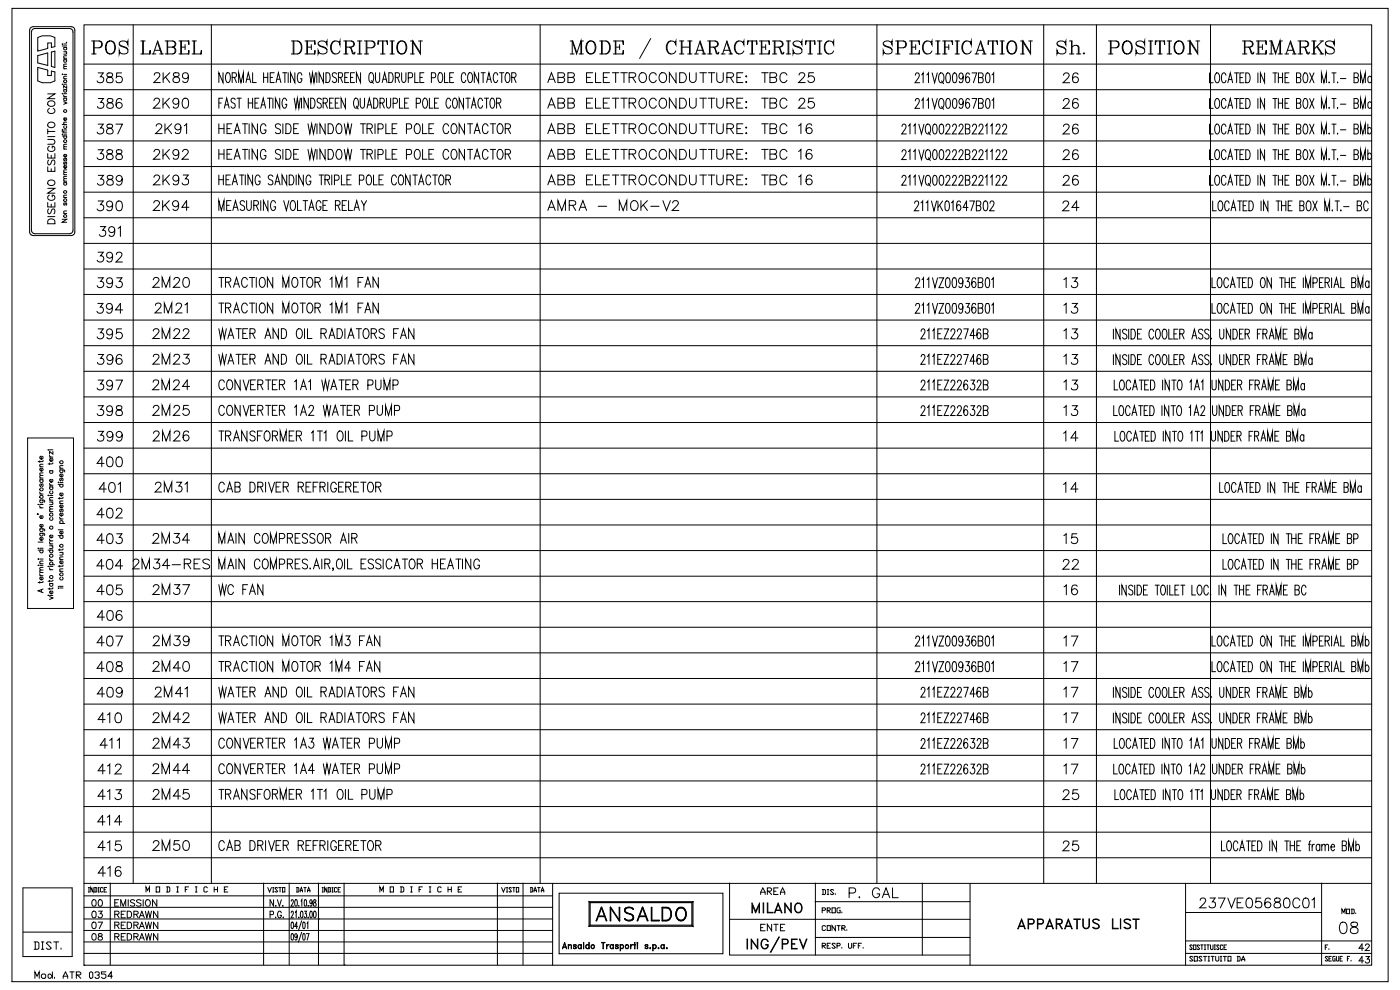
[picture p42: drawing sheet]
<svg xmlns="http://www.w3.org/2000/svg" width="297mm" height="210mm" viewBox="0 0 297 210" stroke-linecap="round" stroke-linejoin="round" font-family="sans-serif">
<g fill="none" stroke="#000" stroke-width=".21">
<path d="M2.5 1.8h292v206.4h-292zM6.5 5.9l.4-.2h8.3l.5 .3 .2 .3v43l-.3 .5-.4 .2h-8.2l-.4-.2-.3-.5v-43zM6.9 6.3l.4-.3h7.6l.4 .3 .2 .4v42.2l-.2 .4-.4 .3h-7.6l-.5-.3-.1-.4v-42.2zM8 8l1-.4h1.7l.9 .4v1.9l-.7 .2v-1h-.8v1.2l-2.1 .5zM8 14.3l2.1 .6v1.1h.8v-.9l.7 .2v1.9l-.9 .3h-1.7l-1-.3zM8 11.8l2.1-.6v2.7l-2.1-.6zM10.1 19.9h1.5l-1.5 1h1.5M10.9 11l.7-.2v3.5l-.7-.2zM13.2 19.9h.1M13.2 9.8h.9M13.2 17.9h.1M13.2 15.8h.1"/>
<path d="M13.2 9.4h.1M13.5 19.9h.6M13.5 19h.6M13.5 17.9h.6M13.5 16.7h.6M13.5 15.8h.6M13.5 14.6h.6M13.5 12.7h.6M13.5 12.4h.6M13.5 11h.6M13.5 10.1h.6M13.5 9.3h.6"/>
<path d="M13.7 19a.29 .29 0 0 0-.1 .5 .29 .29 0 0 0 .4 0 .29 .29 0 0 0 0-.5M13.7 12.7a.29 .29 0 0 0-.1 .4 .29 .29 0 0 0 .4 0 .29 .29 0 0 0 0-.4M13.7 10.1a.29 .29 0 0 0-.1 .4 .29 .29 0 0 0 .4 0 .29 .29 0 0 0 0-.4M14 11l.1 .2v.2l-.6 .1M14.1 8.9l-.1 .1M14.1 18.2v.5l-.6-.5v.5M14.1 16.2h-.6l.2 .5M14.1 14.1h-.6v.3l.2 .2M14.1 13.6h-.6l.2 .5M14.1 11.8l-.6 .1 .2 .5M17.8 5.3h273.2v199.4h-273.2zM10.1 39.9h1.5l-1.5 1.1h1.5"/>
<path d="M10.1 35.4v.9h1.5v-.9M10.1 32.6v.9h1.5v-.9M10.1 29.6h1.1l.4 .4a.49 .49 0 0 1-.4 .6h-1.1M10.1 29h1.5M10.1 27.9h1.5M10.1 27.4v1M10.2 38.5a.76 .76 0 0 1 .9-.3 .76 .76 0 0 1 .5 .9 .76 .76 0 0 1-1 .3 .76 .76 0 0 1-.4-.9zM10.3 34l-.2 .3 .2 .7 .4-.2 .3-.7 .2-.1h.2l.2 .3-.2 .7M10.3 26a.75 .75 0 0 1 .9-.1 .75 .75 0 0 1 .4 .9 .75 .75 0 0 1-1 .3 .75 .75 0 0 1-.4-.9zM10.3 21.5a.75 .75 0 0 1 .9-.1 .75 .75 0 0 1 .4 .9 .76 .76 0 0 1-1 .3 .76 .76 0 0 1-.4-.9zM10.5 31a.56 .56 0 0 0-.4 .7 .56 .56 0 0 0 .6 .4h.4a.55 .55 0 0 0 .6-.5 .55 .55 0 0 0-.6-.6v.4M10.5 23a.56 .56 0 0 0-.4 .6 .56 .56 0 0 0 .6 .5h.4a.56 .56 0 0 0 .5-.5 .56 .56 0 0 0-.3-.6"/>
<path d="M10.9 32.9v.6M10.9 35.8v.5M13.2 27.8l.2 .2h.7M13.2 28.8h.9M13.2 26.4h.9M13.2 28.5h.1M13.2 27.6h.1M13.5 21.6l.6 .3-.6 .2M13.5 20.2l.3 .3M13.5 38.7h.6M13.5 38.4h.6M13.5 37.1h.6"/>
<path d="M13.5 31.6h.6M13.5 28.4h.6M13.5 27.8v.3M13.5 27.6h.6M13.5 20.8h.6M13.5 20.5h.6M13.7 38.7a.29 .29 0 0 0-.1 .5 .29 .29 0 0 0 .4 0 .29 .29 0 0 0 0-.5M13.7 34.3l-.2 .3 .2 .3 .2-.5h.2l-.1 .5M13.7 33.6l-.2 .4h.2l.3-.4 .1 .2-.1 .3M13.7 28.8a.29 .29 0 0 0-.1 .5 .29 .29 0 0 0 .4 0 .29 .29 0 0 0 0-.5M13.7 26.7a.31 .31 0 0 0-.1 .4 .31 .31 0 0 0 .5 0 .31 .31 0 0 0-.1-.4M13.7 20.8a.31 .31 0 0 0-.1 .5 .31 .31 0 0 0 .5 0 .31 .31 0 0 0-.1-.5"/>
<path d="M14 35.1a.3 .3 0 0 1 .1 .5 .3 .3 0 0 1-.4 0 .3 .3 0 0 1 .1-.5v.6M14 32.8a.3 .3 0 0 1 .1 .4 .3 .3 0 0 1-.4 0 .3 .3 0 0 1 .1-.4v.5M14 25a.3 .3 0 0 1 .1 .5 .3 .3 0 0 1-.4 0 .3 .3 0 0 1 .1-.5v.6M14.1 37.9l-.6 .1 .2 .4M14.1 37.4h-.6v.3l.2 .2M14.1 36.6h-.6l.2 .5M14.1 36l-.6 .1 .2 .5M14.1 31.1l-.6 .1 .2 .4M14.1 30.6l-.6 .1 .2 .4M14.1 25.9h-.6v.3l.2 .2M10.1 42.9v1h1.5v-1M10.1 45.9h1.5"/>
<path d="M10.3 46.6l.4-.2 .7 .2 .2 .4v.5h-1.5v-.5zM10.3 44.3l-.2 .4 .2 .6 .4-.1 .3-.7 .2-.2h.2l.2 .4-.2 .6M10.5 41.4a.56 .56 0 0 0-.4 .6 .56 .56 0 0 0 .6 .5h.4a.55 .55 0 0 0 .6-.6 .55 .55 0 0 0-.6-.5v.4M10.9 43.3v.6M13.2 46.5h.9l-.9 .6h.9M13.5 45.3h.6M13.5 41.9h.6M13.7 43l-.2 .5h.2l.3-.5 .1 .2-.1 .3M14.1 44.7l-.6 .1 .2 .5M14.1 41.4h-.6l.2 .5M5.9 92.9h9.7v36.2h-9.7zM8.4 97.7v.4"/>
<path d="M8.4 99h.7M9 99.3a.33 .33 0 0 1 .1 .5 .33 .33 0 0 1-.5 0 .33 .33 0 0 1 0-.5l.1 .6M9 96.8a.33 .33 0 0 1 .1 .5 .33 .33 0 0 1-.5 0 .33 .33 0 0 1 0-.5l.1 .6M9.1 98.5h-.6l-.1 .3 .2 .2M9.1 97.7v.2h-1M10.2 95.5h.1M10.5 96.6l.3 .4M10.5 98.2v.3M10.5 99.8h.7M10.5 97h.7M10.5 95.4h.7M10.7 99.8a.32 .32 0 0 0-.1 .5 .32 .32 0 0 0 .5 0 .32 .32 0 0 0 0-.5"/>
<path d="M11.1 97.2a.33 .33 0 0 1 .1 .5 .33 .33 0 0 1-.5 0 .33 .33 0 0 1 0-.5l.1 .6M11.2 98.2l-.2 .2h-.8M11.2 95.8v.5l-.7-.5v.5M12.7 99.7h.9l.1 .4M12.7 99.3h.7M12.8 99.7a.33 .33 0 0 0 0 .5 .33 .33 0 0 0 .5 0 .33 .33 0 0 0-.1-.5M13.4 98.8h-.7v.3l.2 .2M7.9 109l.3 .1M8.1 120h.1M8.1 118.6h.1M8.1 116.3h.1M8.1 107h.1"/>
<path d="M8.1 116.7h1M8.1 115h1M8.4 113.1h1v.5M8.4 112.2h.8l.3 .2-.1 .2M8.4 107.3l.3 .4M8.4 106.1h.8l.3 .2-.1 .2M8.4 104.4l.3 .4M8.4 119.9h.7M8.4 119.6h.7M8.4 118.6h.7M8.4 116.3h.7M8.4 107.7h.7"/>
<path d="M8.4 107h.7M8.4 104.8h.7M8.4 101.8h.7M8.4 101.4h.7M8.6 116.7a.33 .33 0 0 0 0 .5 .33 .33 0 0 0 .4 0 .33 .33 0 0 0 0-.5M8.6 113.1a.33 .33 0 0 0 0 .5 .33 .33 0 0 0 .4 0 .33 .33 0 0 0 0-.5M8.6 112.2a.33 .33 0 0 0 0 .5 .33 .33 0 0 0 .4 0 .33 .33 0 0 0 0-.5M8.6 106.1a.33 .33 0 0 0 0 .5 .33 .33 0 0 0 .4 0 .33 .33 0 0 0 0-.5M8.6 102.6l-.2 .2 .2 .4 .3-.5h.2l-.1 .5M8.6 101.8a.33 .33 0 0 0 0 .4 .33 .33 0 0 0 .4 0 .33 .33 0 0 0 0-.4M9 114a.33 .33 0 0 1 .1 .5 .33 .33 0 0 1-.5 0 .33 .33 0 0 1 0-.5l.1 .6M9 111.2a.31 .31 0 0 1 .1 .5 .31 .31 0 0 1-.5 0 .31 .31 0 0 1 0-.5l.1 .6"/>
<path d="M9 109.4a.33 .33 0 0 1 .1 .5 .33 .33 0 0 1-.5 0 .33 .33 0 0 1 0-.5l.1 .6M9.1 119l-.6 .1-.1 .2 .2 .3M9.1 100.8l-.6 .1-.1 .3 .2 .2M9.1 100.3h-.6l-.1 .3 .2 .2M10.2 116.7h1M10.2 105.1h.1M10.5 118.4l.3 .5M10.5 115l.3 .4M10.5 114.3l.1 .3 .2 .1M10.5 102.5l.3 .4M10.5 119.8h1.1M10.5 118.9h.7"/>
<path d="M10.5 115.8h.7M10.5 115.4h.7M10.5 114.7h.7M10.5 108.5h.7M10.5 106.5h.7M10.5 106.1h.7M10.5 105.1h.7M10.5 103.3h.7M10.5 102.9h.7M10.7 119.8a.33 .33 0 0 1-.1-.5 .33 .33 0 0 1 .5 0 .33 .33 0 0 1 0 .5M10.7 116.7a.33 .33 0 0 0-.1 .5 .33 .33 0 0 0 .5 0 .33 .33 0 0 0 0-.5M10.7 109.8a.33 .33 0 0 0-.1 .5 .33 .33 0 0 0 .5 0 .33 .33 0 0 0 0-.5"/>
<path d="M10.7 104.2a.33 .33 0 0 0-.1 .4 .33 .33 0 0 0 .5 0 .33 .33 0 0 0 0-.4M10.7 103.3a.33 .33 0 0 0-.1 .5 .33 .33 0 0 0 .5 0 .33 .33 0 0 0 0-.5M11 115.8l.2 .2v.3h-.7M11 106.5l.2 .1v.4h-.7M11.1 113.5a.31 .31 0 0 1 0 .5 .31 .31 0 0 1-.4 0 .31 .31 0 0 1 0-.5l.1 .6M11.1 101.7a.33 .33 0 0 1 .1 .5 .33 .33 0 0 1-.5 0 .33 .33 0 0 1 0-.5l.1 .6M11.2 108h-.6l-.1 .3 .2 .2M11.2 107.4l-.6 .1-.1 .2 .2 .3M11.2 105.5l-.6 .1-.1 .2 .2 .3M12.3 113.6h1.1M12.3 112.4h1.1M12.3 102.7h1.1"/>
<path d="M12.4 102.4h.1M12.7 109.7l.3 .4M12.7 105.5v.4M12.7 116.4v.4M12.7 119.9v.4M12.7 118.7h.7M12.7 117.2h.7M12.7 111h1M12.7 110.1h.7M12.7 106.8h.7M12.7 102.4h.7M12.8 113.6a.33 .33 0 0 0 0 .5 .33 .33 0 0 0 .5 0 .33 .33 0 0 0-.1-.5"/>
<path d="M12.8 111a.33 .33 0 0 1 0-.5 .33 .33 0 0 1 .5 0 .33 .33 0 0 1-.1 .5M12.8 108l-.1 .2 .1 .4 .3-.6h.2l-.1 .6M12.8 102.7a.33 .33 0 0 0 0 .5 .33 .33 0 0 0 .5 0 .33 .33 0 0 0-.1-.5M12.8 101.4l-.1 .2v.3h.2l.3-.5 .2 .2-.2 .4M13.2 117.2l.1 .5h-.6M13.2 119a.33 .33 0 0 1 .1 .5 .33 .33 0 0 1-.5 0 .33 .33 0 0 1 .1-.5l.1 .6M13.2 112.7a.33 .33 0 0 1 .1 .4 .33 .33 0 0 1-.5 0 .33 .33 0 0 1 .1-.4l.1 .6M13.2 108.8a.33 .33 0 0 1 .1 .5 .33 .33 0 0 1-.5 0 .33 .33 0 0 1 .1-.5l.1 .6M13.2 107.1a.33 .33 0 0 1 .1 .5 .33 .33 0 0 1-.5 0 .33 .33 0 0 1 .1-.5l.1 .6M13.2 104.6a.33 .33 0 0 1 .1 .5 .33 .33 0 0 1-.5 0 .33 .33 0 0 1 .1-.5l.1 .6M13.2 100.6a.33 .33 0 0 1 .1 .4 .33 .33 0 0 1-.5 0 .33 .33 0 0 1 .1-.4l.1 .6M13.4 119.9l-.2 .2h-.9"/>
<path d="M13.4 118.1l-.7 .2 .2 .4M13.4 116.4l-.2 .2h-.9M13.4 106.3h-.7v.3l.2 .2M13.4 105.5l-.2 .2h-.9M8.4 121.7l.1 .3 .2 .1M8.4 123.3v.4M8.4 122.1h.7M8.4 121.4h.7M8.8 125.1v.5M9 122.4a.33 .33 0 0 1 .1 .5 .33 .33 0 0 1-.5 0 .33 .33 0 0 1 0-.5l.1 .6M9.1 124.9l-1 .4 1 .4M9.1 123.3l-.2 .3h-.8"/>
<path d="M9.1 120.9h-.6l-.1 .3 .2 .2M9.1 120.3l-.6 .1-.1 .3 .2 .2M10.2 126.3h.1M10.2 120.2h.1M10.5 126.6l.7 .2-.7 .4M10.5 120.5l.3 .3M10.5 126.3h.7M10.5 123.1v.3M10.5 124.7v.3M10.5 123.8h.7M10.5 120.8h.7M10.5 120.1h.7"/>
<path d="M10.7 123.8a.33 .33 0 0 0-.1 .5 .33 .33 0 0 0 .5 0 .33 .33 0 0 0 0-.5M11.1 125.4a.33 .33 0 0 1 .1 .4 .33 .33 0 0 1-.5 0 .33 .33 0 0 1 0-.4l.1 .6M11.2 124.6v.3h-1M11.2 123l-.2 .3h-.8M12.3 124.4h1.1M12.4 124.8h.1M12.7 124.7h.7M12.7 121.2h.7M12.8 122.5a.32 .32 0 0 0 0 .4 .32 .32 0 0 0 .5 0 .32 .32 0 0 0-.1-.4M13.4 120.7h-.7v.2l.2 .3M4.9 197.7h10.4M4.9 188.3h10.4v14.6h-10.4z"/>
<path d="M7.2 199.8h.8l.3 .2v1.1l-.3 .2h-.8M7.5 199.8v1.5M8.8 199.8h.5M9 199.8v1.5M11.4 199.8h1.1M11.9 199.8v1.5M17.8 190h99.4M17.8 192.5h99.4M17.8 194.9h99.4M17.8 197.4h99.4M17.8 199.8h99.4M17.8 187.4h273.1"/>
<path d="M18.7 189.2h.3M18.7 188.3h.3M18.9 188.3v.9M19.7 190.9a.45 .45 0 0 1 .7 .2v.9l-.2 .2h-.3a.85 .85 0 0 1-.2-1.3zM19.8 188.3v.9l-.5-.9v.9M20 188.3h.4l.1 .1v.7l-.1 .1h-.4M20.1 188.3v.9M20.8 189.2h.3M20.8 188.3h.3M20.9 188.3v.9M21 190.9a.44 .44 0 0 1 .7 .2v.3a.58 .58 0 0 1-.5 .8 .89 .89 0 0 1-.2-1.3zM21.8 188.4l-.1-.1-.4 .1v.7l.1 .1 .4-.1"/>
<path d="M22.1 188.7h.3M22.6 188.3h-.5v.9h.5M23.4 187.3v17.4M24.3 191.5h.6M25.2 190.8h-.9v1.4h.9M25.6 192.2v-1.4l.5 1.4 .6-1.4v1.4M27.2 190.8v1.4M28.6 191l-.3-.2-.6 .2 .1 .4 .7 .3 .1 .3-.3 .2-.6-.2M29.9 191l-.3-.2a.43 .43 0 0 0-.6 .3l.9 .7-.1 .4h-.7l-.1-.2M30.4 190.8v1.4M31 189.2v-1.1l.3 .8 .4-.8v1.1M31.1 190.9a.66 .66 0 0 1 .8 .6 .66 .66 0 0 1-.8 .7l-.3-.5z"/>
<path d="M33.1 188.1h.8v1.1h-.8zM33.3 190.8v1.4l-1-1.4v1.4M35.3 188.1h.5l.2 .2v.7l-.2 .2h-.5M35.5 188.1v1.1M37.5 189.2h.4M37.5 188.1h.4M37.7 188.1v1.1M39.3 188.7h.4M40 188.1h-.7v1.1M41.5 189.2h.3M41.5 188.1h.3M41.6 188.1v1.1"/>
<path d="M44 188.3l-.2-.2h-.4l-.1 .2v.7l.1 .2h.4l.2-.2M45.4 188.7h.7M45.4 188.1v1.1M46.1 188.1v1.1M47.6 188.7h.4M48.3 188.1h-.7v1.1h.7M55.9 187.3v17.4M56.8 188.3l.4 .9 .4-.9M57.9 189.2h.2M57.9 188.3h.2M58 188.3v.9M58 190.8v1.4l-.7-1.4v1.4"/>
<path d="M58.5 192.1h.1M58.8 190.8l.5 1.4 .4-1.4M58.9 188.4l-.2-.1-.4 .1 .6 .7-.2 .1-.4-.1M59.1 188.3h.6M59.4 188.3v.9M60 192.1h.1M59.9 188.3h.5v.9h-.5zM61.3 187.3v17.4M61.8 191.1l.1-.3h.2l.1 .4-.5 1h.6M62.7 190.9h.3v.2v.9l-.2 .2-.3-.2zM62.9 188.3h.4l.1 .1v.7l-.1 .1h-.4M63 188.3v.9"/>
<path d="M63.4 192.1h.1M63.7 189.2l.2-.9 .3 .9M63.7 188.9h.5M63.9 191.1l.1-.3v1.4M64.5 188.3h.4M64.6 190.9l.2-.1 .2 .3v.9l-.2 .2h-.2v-.2zM64.7 188.3v.9M65.2 189.2l.3-.9 .3 .9M65.2 188.9h.6M65.4 192.1h.1M66.2 191.3l-.1 .3a.42 .42 0 0 1-.4-.3 .42 .42 0 0 1 .3-.5 1 1 0 0 1 0 1.4l-.2-.2M66.6 190.9v.4a.47 .47 0 0 1 .5 .4 .47 .47 0 0 1-.4 .5 .51 .51 0 0 1-.2-.5 .51 .51 0 0 1 .5-.4v-.4z"/>
<path d="M67.6 194.9h.1M67.6 187.3v17.4M68.3 189.2h.3M68.3 188.3h.3M68.5 188.3v.9M69.4 188.3v.9l-.5-.9v.9M69.6 188.3h.4l.1 .1v.7l-.1 .1h-.4M69.7 188.3v.9M70.4 189.2h.3M70.4 188.3h.3M70.6 188.3v.9M71.4 188.4l-.1-.1-.4 .1v.7l.1 .1 .4-.1"/>
<path d="M71.7 188.7h.3M72.2 188.3h-.5v.9h.5M73 187.3v17.4M80.6 189.2v-1.1l.3 .8 .4-.8v1.1M82.8 188.1h.7v1.1h-.7zM84.9 188.1h.5l.3 .2v.7l-.3 .2h-.5M85.1 188.1v1.1M87.1 189.2h.4M87.1 188.1h.4M87.3 188.1v1.1M88.9 188.7h.4M89.6 188.1h-.7v1.1"/>
<path d="M91.1 189.2h.3M91.1 188.1h.3M91.2 188.1v1.1M93.6 188.3l-.2-.2h-.3l-.2 .2v.7l.2 .2h.3l.2-.2M95 188.7h.7M95 188.1v1.1M95.7 188.1v1.1M97.2 188.7h.4M97.9 188.1h-.7v1.1h.7M105.5 187.3v17.4M106.4 188.3l.4 .9 .4-.9M107.5 189.2h.2"/>
<path d="M107.5 188.3h.2M107.6 188.3v.9M108.5 188.4l-.1-.1-.4 .1 .5 .7-.1 .1-.4-.1M108.8 188.3h.5M109 188.3v.9M109.5 188.3h.5v.9h-.5zM110.9 187.3v17.4M112.5 188.3h.4l.1 .1v.7l-.1 .1h-.4M112.6 188.3v.9M113.3 189.2l.2-.9 .3 .9M113.3 188.9h.5M114.1 188.3h.5"/>
<path d="M114.3 188.3v.9M114.8 189.2l.3-.9 .3 .9M114.8 188.9h.6M117.2 187.4v17.3M126.5 195.3l1.1-2.8 1.1 2.8M126.9 194.4h1.4M127 194.3h1.2M127.5 192.5h.2l1 2.8h-.1l-1-2.7-1 2.7h-.2zM129.4 192.5h.2l1.7 2.6v-2.6h.2v2.8h-.2l-1.7-2.6v2.6h-.2zM131.4 192.5v2.8l-1.9-2.8v2.8M134.3 192.9a.97 .97 0 0 0-1-.5 .97 .97 0 0 0-.8 .9l.3 .3 .9 .3a.73 .73 0 0 1 .6 .9 .73 .73 0 0 1-1 .4l-.8-.3M134.4 192.8a1.08 1.08 0 0 0-1.1-.4 1.08 1.08 0 0 0-.8 .8l.3 .4 .8 .3a.66 .66 0 0 1 .7 .9 .66 .66 0 0 1-1 .4l-.8-.3"/>
<path d="M134.4 192.8l-.1 .1a.93 .93 0 0 0-1-.4 .93 .93 0 0 0-.7 .7l.5 .4 .6 .2a.79 .79 0 0 1 .7 1 .79 .79 0 0 1-1.2 .5l-.7-.4M134.4 192.8a1.31 1.31 0 0 0-1.9 0 .64 .64 0 0 0 .5 .9l.8 .2a.7 .7 0 0 1 .6 .6 .7 .7 0 0 1-.3 .7 1.26 1.26 0 0 1-1.6-.3M135.2 195.3l1.1-2.8 1.1 2.8M135.6 194.4h1.4M135.7 194.3h1.2M136.2 192.5h.2l1.1 2.8h-.2l-1-2.7-1 2.7h-.2zM138.1 192.5h.2v2.7h1.5v.1h-1.7zM138.1 195.2h1.7M138.2 192.5v2.8h1.6M140.4 192.5h1.1a1.57 1.57 0 0 1 .9 1.4 1.57 1.57 0 0 1-.9 1.4h-1.1zM140.4 192.5h1.1a1.15 1.15 0 0 1 .9 1.4M140.5 192.5h1a1.57 1.57 0 0 1 .7 2.4l-.7 .4h-1z"/>
<path d="M140.6 192.6h.9a1.43 1.43 0 0 1 .8 1.3 1.43 1.43 0 0 1-.8 1.3h-.9zM142.4 193.9a1.23 1.23 0 0 1-.9 1.3h-1.1M143.7 192.8a1.14 1.14 0 0 1 1.4-.1 1.14 1.14 0 0 1 .5 1.3 1.11 1.11 0 0 1-1.1 1.3 1.11 1.11 0 0 1-1.1-1.3zM143.7 192.9a1.09 1.09 0 0 1 1.4-.2 1.09 1.09 0 0 1 .4 1.4 1.04 1.04 0 0 1-1.1 1.1 1.04 1.04 0 0 1-1-1.2zM143.9 192.8a1.05 1.05 0 0 1 1.3 .1 1.05 1.05 0 0 1 .2 1.2 .97 .97 0 0 1-1 1.1 .97 .97 0 0 1-.9-1.2v-.6zM143.9 192.6a1.32 1.32 0 0 1 1.5 .4 1.32 1.32 0 0 1 0 1.6 1.05 1.05 0 0 1-1.2 .7 1.05 1.05 0 0 1-.8-1.1 1.78 1.78 0 0 1 .5-1.6zM154.8 187.3v15.3h51M154.8 195h51M158.5 199.2l.1 2.1zM159.3 199.2l1.4 1.8 .1-1.8v2.1l-1.3-1.8-.2 1.8zM159.5 191.5l.8 1.8 .8-1.8v2.1l-.1-1.6-.7 1.6-.7-1.6-.1 1.6zM161.4 189.7v-.5l.4-.9 .5 .9v.5"/>
<path d="M161.4 189.2h.9M161.4 196.8h.4M161.9 199.3a.75 .75 0 0 1 1 .4 .74 .74 0 0 0-.8-.4 .74 .74 0 0 0-.6 .7l.1 .8 .4 .4h.5l.3-.4v-.3l-.3-.1h.4a.77 .77 0 0 1-.6 .9 .77 .77 0 0 1-.9-.8 1.31 1.31 0 0 1 .5-1.2zM161.9 191.5l.1 2.1zM162.3 196.1h-.9v1.3h.9M162.8 191.5l.1 2 1.1 .1h-1.2zM162.8 189h.6l.3-.4-.3-.3h-.6v1.4M163 189l.7 .7M163.7 196.1v1.3l-.9-1.3v1.3M164.1 189h.5M164.1 196.1h1M164.5 193.1h1.2"/>
<path d="M164.6 193h1M164.6 196.1v1.3M165.1 191.5l.8 2.1-.8-1.8-.8 1.8zM165.1 188.3h-1v1.4h1M165.2 198.8l-1.8 3.1zM165.6 189.7v-.5l.4-.9 .5 .9v.5M165.6 189.2h.9M165.6 196.8h.4M166.5 191.5l1.2 1.8 .2-1.8v2.1l-1.4-1.8v1.8zM166.5 196.1h-.9v1.3h.9M167.9 199.2h1.2l-1.1 .1v1.9l1.1 .1h-1.2zM168.7 191.8a.95 .95 0 0 1 1.4 .2 .95 .95 0 0 1-.2 1.3 .75 .75 0 0 1-.8 .3 .75 .75 0 0 1-.5-.8z"/>
<path d="M168.9 191.7a.75 .75 0 0 1 1.1 .6 .9 .9 0 0 1-.8 1.2 1.14 1.14 0 0 1-.3-1.8zM169.6 199.2l.8 1.8 .8-1.8-.8 2.1zM172.9 191.3h32.9M173 187.3v15.3M173 198.8h32.8M174.4 188.7h.5l.2 .2v.7l-.2 .1h-.5M174.4 193.1h.5l.2-.4-.2-.1h-.5v1M174.6 188.7v1M175.1 196.5l-.2-.2h-.3l-.2 .2v.7l.2 .2h.3l.2-.2M175.5 196.3h.6v1.1h-.6zM175.5 193.1h.5l.1-.4-.1-.1h-.5v1M175.5 189.7h.3"/>
<path d="M175.5 188.7h.3M175.6 188.7v1M175.6 193.1l.5 .5M176.5 192.6h.7v1h-.7zM176.8 188.9l-.1-.2h-.4l-.2 .2 .7 .7-.1 .1h-.4l-.2-.1M177.2 196.3v1.1l-.7-1.1v1.1M177.2 189.6v.1M177.6 196.3h.6M177.9 196.3v1.1M178.2 192.6h-.5l-.1 .1v.7l.1 .2h.5v-.5h-.1M178.6 196.9h.5l.2-.4-.2-.2h-.5v1.1M178.6 193.4v.2"/>
<path d="M178.8 196.9l.5 .5M179.6 197.2v.2M180.1 189.4h.9a.55 .55 0 0 0 .5-.5 .55 .55 0 0 0-.5-.6h-.9v2.1M182.3 190.2l-.1 .1h.2M186.6 188.8a.78 .78 0 0 0-.9-.5 .78 .78 0 0 0-.6 .8 .93 .93 0 0 0 .2 1 .93 .93 0 0 0 1 .2l.3-.4v-.3h-.5M187.1 190.4l.9-2.1 .7 2.1M187.5 189.7h1M189.3 188.3v2.1h1.2M195.7 187.3v15.3M205.8 187.4v17.3M216.1 196.5h1.2M216.2 196.4h1"/>
<path d="M216.7 194.9l.8 2.1-.8-1.8-.8 1.8zM218.2 195.9h.8a.47 .47 0 0 0 .3-.4 .47 .47 0 0 0-.3-.5h-.8l-.1 2v-2.1h.9a.57 .57 0 0 1 .4 .6 .57 .57 0 0 1-.4 .5h-.8M220.2 195.9h.8a.47 .47 0 0 0 .3-.4 .47 .47 0 0 0-.3-.5h-.8l-.1 2v-2.1h.9a.57 .57 0 0 1 .4 .6 .57 .57 0 0 1-.4 .5h-.8M222.1 196.5h1.2M222.2 196.4h1M222.7 194.9l.7 2.1-.7-1.8-.8 1.8zM224.2 195.9l.9-.1v-.7l-.9-.1-.2 2v-2.1h.9a.55 .55 0 0 1 .5 .6 .55 .55 0 0 1-.5 .5h-.7M224.6 196l.8 1-.6-1M226 196.5h1.2M226.1 196.4h1M226.6 194.9l.8 2.1-.8-1.8-.8 1.8zM227.8 194.9l1.3 .1z"/>
<path d="M228.4 195v2l.1-2M229.7 194.9l.1 1.5a.61 .61 0 0 0 .6 .5 .61 .61 0 0 0 .6-.5v-1.5l.1 1.5a.71 .71 0 0 1-.7 .6 .71 .71 0 0 1-.7-.6zM232 195a.98 .98 0 0 1 1.2 .2h-.2a.66 .66 0 0 0-1.1 .2l.3 .3a1.03 1.03 0 0 1 1 1 .87 .87 0 0 1-1.4 0h.2a.73 .73 0 0 0 1.1 0 .54 .54 0 0 0-.4-.7 .96 .96 0 0 1-.9-.6zM236 194.9l.1 2 1.1 .1h-1.2zM237.7 194.9v2.1zM238.4 195.2a.97 .97 0 0 1 1.5 0l-.6-.2-.8 .2 .2 .4 .6 .3a.57 .57 0 0 1 .5 .4 .57 .57 0 0 1-.2 .6 .92 .92 0 0 1-1.2-.2h.3a.7 .7 0 0 0 1 0 1.06 1.06 0 0 0-1-1zM240.3 194.9l1.3 .1zM240.9 195v2l.1-2M251.5 187.4v17.3M251.6 193.5h28.7M251.6 199.6h39.4M254.6 191l.1-.3a.67 .67 0 0 1 .9-.1l.1 .1a.64 .64 0 0 1-.2 .9l-1 1h1.4"/>
<path d="M256.7 190.5h1.1l-.6 .8a.66 .66 0 0 1 .7 .8 .66 .66 0 0 1-.9 .5l-.3-.1-.2-.3M258.4 190.5h1.5l-1 2.1M260.5 190.5l.7 2.1 .8-2.1M262.4 191.5h.8M263.7 190.5h-1.3v2.1h1.3M264.6 190.6a.65 .65 0 0 1 1 .3 1.03 1.03 0 0 1-.7 1.7 1.1 1.1 0 0 1-.5-1.7zM267.5 190.5h-1l-.1 .9a.73 .73 0 0 1 1.1-.1 .73 .73 0 0 1-.1 1.1 .73 .73 0 0 1-1.1-.2M269.5 190.8a.62 .62 0 0 0-.9-.2 1.72 1.72 0 0 0 0 1.9 .66 .66 0 0 0 .9-.3 .66 .66 0 0 0-.4-.9 .66 .66 0 0 0-.8 .6M270.5 190.6a.43 .43 0 0 0 .2 .7 .86 .86 0 0 1 1 .9 .74 .74 0 0 1-.8 .4 .74 .74 0 0 1-.6-.7 1.2 1.2 0 0 1 1.2-.7l.1-.4a.75 .75 0 0 0-1.1-.2zM272.6 190.6a.65 .65 0 0 1 .9 .3 1.03 1.03 0 0 1-.7 1.7 .89 .89 0 0 1-.5-1.2zM275.7 191a.76 .76 0 0 0-.8-.5 .76 .76 0 0 0-.7 .8v.5a.76 .76 0 0 0 .7 .8 .76 .76 0 0 0 .8-.5M276.6 190.6a.65 .65 0 0 1 1 .3 1.76 1.76 0 0 1-.2 1.6 .72 .72 0 0 1-1-.3 1.76 1.76 0 0 1 .2-1.6z"/>
<path d="M278.3 190.9l.5-.4v2.1M280.4 187.3v17.4M284.5 195.7a.8 .8 0 0 1 1.1 .4 2 2 0 0 1-.2 1.8 .73 .73 0 0 1-1.1-.3 1.91 1.91 0 0 1 .2-1.9zM284.7 193.8v-1l.3 .7 .3-.7v1M285.6 192.8h.7v1h-.7zM286.6 192.8l.7 .2v.7l-.7 .1M286.7 195.7l-.1 .5a1.39 1.39 0 0 0 1.1 .6 .67 .67 0 0 1 .4 .7 .67 .67 0 0 1-.6 .5 .86 .86 0 0 1-1-.4 .94 .94 0 0 1 1.1-1.1l.2-.1 .2-.5a.91 .91 0 0 0-1.3-.2zM286.8 192.8v1M287.6 193.7v.1M7.4 207.5v-1.4l.5 1 .4-1v1.4M8.8 206.8l.2-.2h.5l.2 .2v.5l-.2 .2h-.5l-.2-.2zM8.8 201.3h.5"/>
<path d="M10.2 206.8l.5-.2 .4 .5-.4 .4h-.3l-.2-.2zM10.9 200l-.3-.2h-.5l-.3 .2 1.1 1.1-.3 .2h-.5l-.3-.2M11.1 206.1v1.4M11.6 207.3v.2M12.9 201.1v.2M13.4 207.5v-.4l.5-1 .5 1v.4M13.4 207.1h1M14.8 206.1h.9M15.3 206.1v1.4M16.2 206.8h.7l.2-.2v-.2l-.2-.3h-.7v1.4M16.4 206.8l.7 .7M17.8 202.2h99.4"/>
<path d="M19 206.4l.2-.3 .5 .3v.9l-.3 .2-.4-.2zM20.1 206.4l.3-.3h.4l.3 .3v.2l-.5 .2M20.8 206.8l.3 .3-.3 .4h-.4l-.3-.2M22.5 206.1h-1v.5h.7l.3 .2v.5l-.3 .2h-.4l-.3-.2M23.8 207.1h-.9l.7-1v1.4M73 204.7h.1M166 200.2h.8a.48 .48 0 0 0 .3-.5 .48 .48 0 0 0-.3-.4h-.8l-.1 2v-2.1h.9a.54 .54 0 0 1 .4 .5 .54 .54 0 0 1-.4 .6h-.8M168 200.2h.6l-.6 .1M174.4 200.6h.5l.2-.3-.2-.2h-.5v1M174.6 200.6l.5 .5M175.5 200.6h.3M176.1 200.1h-.6v1h.6"/>
<path d="M177.2 200.3l-.2-.2h-.3l-.2 .2 .7 .7-.2 .1h-.3l-.2-.1M177.6 200.6h.5l.1-.3-.1-.2h-.5v1M178.6 201v.1M180 200.1v.9l.2 .1h.3l.2-.1v-.9M181 200.6h.4M181.7 200.1h-.7v1M182.1 200.6h.3M182.7 200.1h-.6v1M183.1 201v.1M251.6 202.2h39.3M252.9 200.6l-.4-.2-.1 .2 .5 .6-.1 .2-.4-.2M253 203l-.1-.1h-.4l-.1 .1 .6 .7-.1 .1h-.4l-.1-.1"/>
<path d="M253.2 200.4h.5v1h-.5zM253.3 202.9h.7v.9h-.7zM254.5 200.6l-.2-.2-.4 .2 .6 .6-.2 .2-.4-.2M254.7 200.4h.5M255 203l-.2-.1h-.3l-.2 .1 .7 .7-.2 .1h-.3l-.2-.1M255 200.4v1M255.3 202.9h.6M255.5 200.4h.2M255.5 201.4h.2M255.6 200.4v1M255.6 202.9v.9M256 200.4h.5"/>
<path d="M256.3 200.4v1M256.3 202.9h.3M256.3 203.8h.3M256.4 202.9v.9M256.8 200.4v.8l.1 .2 .4-.2v-.8M256.9 202.9h.7M257.2 202.9v.9M257.6 200.4h.2M257.6 201.4h.2M257.7 200.4v1M257.9 202.9v.8l.2 .1h.3l.2-.1v-.8M258.6 200.6l-.1-.2h-.3l-.1 .2 .5 .6-.1 .2h-.3l-.1-.2"/>
<path d="M258.9 202.9h.3M258.9 203.8h.3M259 202.9v.9M259.4 200.6l-.1-.2h-.3l-.1 .2 .1 .8h.3l.1-.2M259.5 202.9h.7M259.6 200.9h.3M259.8 202.9v.9M260.2 200.4h-.6v1h.6M260.5 202.9h.6v.9h-.6zM262.4 202.9h.5l.2 .1v.7l-.2 .1h-.5M262.6 202.9v.9M263.4 203.8v-.3l.3-.6 .4 .9"/>
<path d="M263.4 203.5h.7M281.1 200.9h.3M281.7 203l-.4-.1-.2 .1 .6 .7-.2 .1-.4-.1M281.7 200.4h-.6v1M281.9 203.4h.3M281.9 201.2v.2M282.4 202.9h-.5v.9h.5M283.2 202.9h-.4l-.1 .1 .1 .8h.4l-.1-.4M283.5 202.9l.1 .9h.3l.1-.1v-.8M284.3 203.4h.2M284.8 202.9h-.5v.9h.5M285.8 203.4h.3"/>
<path d="M286.3 202.9h-.5v.9M286.6 203.7v.1M289.3 201.1h-1l.6-.9v1.4M289.3 203.8h-1l.6-.9v1.4M289.7 200.6l.2-.4 .4 .1 .2 .2-.2 .5-.7 .6h.9M289.7 202.9h.8l-.4 .5a.46 .46 0 0 1 .4 .5 .46 .46 0 0 1-.4 .4 .46 .46 0 0 1-.5-.3"/>
<circle cx="13.8" cy="17.3" r=".31"/>
<circle cx="13.8" cy="23.5" r=".31"/>
<circle cx="13.8" cy="29.9" r=".32"/>
<circle cx="13.8" cy="42.5" r=".31"/>
<circle cx="13.8" cy="45.8" r=".31"/>
<circle cx="13.8" cy="40.7" r=".31"/>
<circle cx="13" cy="98.1" r=".36"/>
<circle cx="8.8" cy="103.8" r=".36"/>
<circle cx="8.8" cy="105.4" r=".36"/>
<circle cx="10.9" cy="109.1" r=".35"/>
<circle cx="10.9" cy="111.9" r=".36"/>
<circle cx="10.9" cy="117.9" r=".36"/>
<circle cx="13" cy="115.8" r=".35"/>
<circle cx="10.9" cy="122.4" r=".36"/>
<circle cx="13" cy="121.8" r=".36"/>
</g>
<g fill="#fff" stroke="#000" stroke-width=".21">
<path d="M146.8 191.5l.2-.2v5.2l-.2-.3z"/>
<path d="M125.2 196.2h21.6l.2 .3h-22z"/>
<path d="M125 191.3l.2 .2v4.7l-.2 .3z"/>
<path d="M125 191.3h22l-.2 .2h-21.6z"/>
</g>
<g fill="none" stroke="#000" stroke-width=".21">
<path d="M17.8 13.6h273.2M17.8 19h273.2M19.4 8.7l2 .1a.75 .75 0 0 1 .3 .8 .75 .75 0 0 1-.7 .5h-1M19.4 11.4h1M19.9 8.7v2.7M20 8.7v2.7M20.8 15.5h1.1l-.6 .8a.67 .67 0 0 1 .7 .7 .67 .67 0 0 1-.9 .5h-.3l-.2-.3M21 8.7a.75 .75 0 0 1 .6 .7 .75 .75 0 0 1-.6 .7M22.8 15.6a.42 .42 0 0 0 .2 .7 .77 .77 0 0 1 .8 .2 .77 .77 0 0 1 .1 .9l-.4 .1-.8-.1a.66 .66 0 0 1 .5-1l.4-.1a.43 .43 0 0 0 .2-.7zM23.3 8.7a1.51 1.51 0 0 0-.7 2.4 1.05 1.05 0 0 0 1.2 .3 1.05 1.05 0 0 0 .7-1.1 1.14 1.14 0 0 0-.3-1.2 1.14 1.14 0 0 0-1.2-.3 1.66 1.66 0 0 0 .3 2.6M23.6 8.7a1.59 1.59 0 0 1 0 2.7M25.3 9.3l.2 .3 1.4 .5 .2 .4v.6a1.03 1.03 0 0 1-1 .3 1.03 1.03 0 0 1-.8-.7v.7l.1-.3"/>
<path d="M25.8 15.5h-1l-.1 .9a.72 .72 0 0 1 1.1 0 .72 .72 0 0 1-.2 1.1 .72 .72 0 0 1-1-.3M27 9.1l.1-.4v.8a1.03 1.03 0 0 0-.8-.8 1.03 1.03 0 0 0-1 .4 .63 .63 0 0 0 .5 .8l1.1 .4 .2 .2M28.3 5.3v182.1M29.9 11.4h2v-.7l-.2 .7M29.9 8.7h.9M30.3 8.7v2.7M30.4 8.7v2.7M32.2 11.4h.9M32.5 11.4l.9-2.7 1 2.7M32.7 15.9l.2-.4 .6-.1a.48 .48 0 0 1 .3 .8l-1.2 1.3h1.4M32.8 10.7h1.2M33.4 9.1l.9 2.3"/>
<path d="M33.9 11.4h.7M34.6 15.4v2.1M35 8.7l2 .1a.68 .68 0 0 1 0 1.1l-.4 .1M35.1 16.3l.9 1.2M35.5 8.7v2.7M35.6 10h1a.75 .75 0 0 1 .7 .5 .75 .75 0 0 1-.3 .8l-2 .1M35.6 8.7v2.7M36 15.4l-1.4 1.4M36.6 8.7a.66 .66 0 0 1 .6 .6 .66 .66 0 0 1-.6 .7M36.6 10a.75 .75 0 0 1 .6 .7 .75 .75 0 0 1-.6 .7M36.9 15.5a.42 .42 0 0 0 .2 .7 .91 .91 0 0 1 1 .9 .73 .73 0 0 1-.8 .4 .73 .73 0 0 1-.6-.7 1.35 1.35 0 0 1 1.2-.7l.1-.4a.84 .84 0 0 0-1.1-.2zM38 8.7h2.1v.8l-.2-.8"/>
<path d="M38 11.4h2.1v-.7l-.2 .7M38.3 8.7v2.7M38.5 10h.8M38.5 8.7v2.7M39.3 9.5v1M40 16.1a.64 .64 0 0 1-.9 .6 .64 .64 0 0 1-.3-1 .64 .64 0 0 1 1.1 0 1.94 1.94 0 0 1-.2 1.7 .62 .62 0 0 1-.9-.2M40.7 11.4h2v-.7l-.1 .7M40.7 8.7h1M41.1 8.7v2.7M41.3 8.7v2.7M44.8 5.3v182.1M47.3 15.4v2.1l-.9-2.1v2.1"/>
<path d="M48.1 15.5l.1-.1a.58 .58 0 0 1 .7 .8l-.1 .8a.44 .44 0 0 1-.2 .4 .44 .44 0 0 1-.5 0l-.3-.7zM49.2 16.4l.8-.1 .2-.3-.2-.5-.8-.1v2.1M49.7 16.4l.5 1.1M50.6 17.5v-2.1l.5 2.1 .5-2.1v2.1M52.2 17.5l.5-2.1 .5 2.1M52.4 16.8h.6M53.6 15.4v2.1h.8M55.9 15.4v2.1M55.9 16.4h.9M56.8 15.4v2.1M57.3 16.4h.5M58.2 15.4h-.9v2.1h.9"/>
<path d="M58.6 17.5l.5-2.1 .5 2.1M58.7 16.8h.7M60 15.4h.9M60.4 15.4v2.1M61.1 15.4v2.1M61.8 8.7h1.3a1.47 1.47 0 0 1 1 1.4 1.47 1.47 0 0 1-1 1.3h-1.3M62.2 8.7v2.7M62.3 8.7v2.7M62.5 15.4v2.1l-.9-2.1v2.1M63.1 8.7a1.54 1.54 0 0 1 .9 1.4 1.54 1.54 0 0 1-.9 1.3M64 15.9a.45 .45 0 0 0-.4-.5 .45 .45 0 0 0-.5 .5v1.1a.44 .44 0 0 0 .3 .4 .44 .44 0 0 0 .5 0l.1-.7h-.3M64.7 8.7h2.1v.8l-.1-.8"/>
<path d="M64.7 11.4h2.1v-.7l-.1 .7M65.1 8.7v2.7M65.2 8.7v2.7M65.2 10h.8M65.7 15.4l.3 2.1 .3-2.1 .3 2.1 .3-2.1M66 9.5v1M67.2 15.4v2.1M67.5 9.3l.5 .5 1.1 .3 .3 .4v.6a1.06 1.06 0 0 1-1.1 .3 1.06 1.06 0 0 1-.8-.7v.7l.1-.3M68.6 15.4v2.1l-.9-2.1v2.1M69.1 15.4h.5a1.36 1.36 0 0 1 0 2.1h-.5zM69.2 9.1l.2-.4v.8a1.06 1.06 0 0 0-.9-.8 1.06 1.06 0 0 0-1 .4 .69 .69 0 0 0 .5 .8l.8 .2 .6 .4M71 8.7a1.57 1.57 0 0 0 0 2.7"/>
<path d="M71.4 15.7a.5 .5 0 0 0-.5-.3 .5 .5 0 0 0-.4 .3l.1 .5 .5 .3a.51 .51 0 0 1 .2 .8 .51 .51 0 0 1-.8-.1M71.8 16.4l.8-.1v-.8l-.8-.1v2.1M72 9.1l.1 .4v-.8l-.1 .4a1.05 1.05 0 0 0-1.2-.4 1.05 1.05 0 0 0-.7 1.1 1.23 1.23 0 0 0 .3 1.3 1.23 1.23 0 0 0 1.3 .2l.4-.5M72.2 16.4l.5 1.1M72.9 8.7l2 .1a.63 .63 0 0 1 0 1.1l-1.5 .1M72.9 11.4h.9M73.1 16.4h.6M73.3 8.7v2.7M73.4 8.7v2.7M74 15.4h-.9v2.1h.9M74.1 10l.4 .3 .4 .9 .1 .1 .3-.1M74.4 10.1l.4 1.2 .4 .1 .1-.3"/>
<path d="M74.4 16.4h.5M74.5 8.7a.66 .66 0 0 1 .5 .6 .66 .66 0 0 1-.5 .7M75.2 15.4h-.8v2.1h.8M75.8 11.4h1M75.8 8.7h1M76.2 8.7v2.7M76.3 8.7v2.7M76.5 15.4v2.1l-.9-2.1v2.1M77.3 8.7h1.6a.72 .72 0 0 1 .7 .7 .72 .72 0 0 1-.7 .7h-1.1M77.3 11.4h.9M77.7 8.7v2.7M77.8 8.7v2.7"/>
<path d="M78.5 15.5l.1-.1a.9 .9 0 0 1 .7 1.3l-.1 .3a.44 .44 0 0 1-.2 .4 .44 .44 0 0 1-.5 0l-.3-.7 .1-.8zM78.8 17.1l.4 .6M78.9 8.7a.75 .75 0 0 1 .5 .7 .75 .75 0 0 1-.5 .7M79.7 15.4v1.5l.1 .5 .2 .1a.49 .49 0 0 0 .5-.6v-1.5M80.3 8.7l-.1 .8v-.8h2v.8l-.1-.8M80.7 11.4h1M81.1 17.5l.5-2.1 .5 2.1M81.1 8.7v2.7M81.2 8.7v2.7M81.3 16.8h.6M82.5 15.4h.4a1.36 1.36 0 0 1 0 2.1h-.4zM82.7 11.4h.9"/>
<path d="M82.7 8.7h.9M83.1 8.7v2.7M83.3 8.7v2.7M83.9 16.4h.5l.3-.4a.41 .41 0 0 0-.3-.6h-.5v2.1M84.3 16.4l.4 1.1M85.1 8.7a1.51 1.51 0 0 0-.7 2.4 1.05 1.05 0 0 0 1.2 .3 1.05 1.05 0 0 0 .7-1.1 1.16 1.16 0 0 0-.3-1.2 1.16 1.16 0 0 0-1.2-.3 1.66 1.66 0 0 0 .3 2.6M85.2 15.4v1.5a.54 .54 0 0 0 .5 .6l.4-.6v-1.5M85.4 8.7a1.59 1.59 0 0 1 0 2.7M86.6 16.5l.8-.1 .1-.3-.1-.6-.8-.1v2.1M87.1 11.4h.8M87.1 8.7h.5M87.5 8.7v2.7"/>
<path d="M88 15.4v2.1h.8M88.8 8.7h.8M89.1 16.4h.5M89.2 11.2l-1.6-2.5v2.7M89.2 8.7v2.7l-1.6-2.5M89.9 15.4h-.8v2.1h.8M91.5 16.5l.8-.1 .1-.3-.1-.6-.8-.1v2.1M93.1 15.5l.2-.1a.58 .58 0 0 1 .6 .8l-.1 .8a.44 .44 0 0 1-.2 .4 .44 .44 0 0 1-.5 0l-.2-.7zM94.3 15.4v2.1h.8M95.4 16.4h.5M96.2 15.4h-.8v2.1h.8M98.8 15.9a.45 .45 0 0 0-.4-.5 .45 .45 0 0 0-.5 .5v1.1a.44 .44 0 0 0 .3 .4 .44 .44 0 0 0 .4 0l.2-.4"/>
<path d="M99.4 15.5l.2-.1a.58 .58 0 0 1 .6 .8v.8a.48 .48 0 0 1-.8 .4l-.2-.7zM101.5 15.4v2.1l-.9-2.1v2.1M102.1 15.4h.8M102.5 15.4v2.1M103.2 17.5l.5-2.1 .5 2.1M103.4 16.8h.6M105.6 15.9a.45 .45 0 0 0-.2-.4 .45 .45 0 0 0-.5 0 1.67 1.67 0 0 0 .1 2 .49 .49 0 0 0 .6-.5M106 15.4h.9M106.4 15.4v2.1M107.4 15.5l.1-.1a.58 .58 0 0 1 .7 .8l-.1 .8a.46 .46 0 0 1-.7 .4l-.3-.7v-.5zM108.5 16.4l.8-.1 .2-.3-.2-.5-.8-.1v2.1M109 16.4l.5 1.1"/>
<path d="M114.6 5.3v182.1M116.2 17.5l.8-2.1 .8 2.1M116.5 16.8h1M118.4 16.4h.9a.55 .55 0 0 1 .5 .6 .55 .55 0 0 1-.5 .5h-.9v-2.1l1.2 .1a.48 .48 0 0 1 0 .8l-.3 .1M120.5 16.4h.9a.55 .55 0 0 1 .5 .6 .55 .55 0 0 1-.5 .5h-.9v-2.1l1.1 .1a.48 .48 0 0 1 0 .8l-.2 .1M121 11.4h.8M121 8.7h.5l.8 2.4M121.4 11.4v-2.7l.9 2.7 .9-2.7v2.7M122.8 11.4h1M123.2 8.7h.6M123.4 8.7v2.7M124.4 16.4h.8"/>
<path d="M125.2 8.7a1.49 1.49 0 0 0-.6 2.4 1.03 1.03 0 0 0 1.2 .3 1.03 1.03 0 0 0 .6-1.1 1.14 1.14 0 0 0-.2-1.2 1.14 1.14 0 0 0-1.2-.3 1.66 1.66 0 0 0 .2 2.6M125.5 8.7a1.59 1.59 0 0 1 0 2.7M125.7 15.4h-1.3v2.1h1.3M126.3 15.4v2.1h1.2M127.2 8.7h1.3a1.47 1.47 0 0 1 1 1.4 1.47 1.47 0 0 1-1 1.3h-1.3M127.6 8.7v2.7M127.7 8.7v2.7M128 16.4h.8M128.5 8.7a1.54 1.54 0 0 1 .9 1.4 1.54 1.54 0 0 1-.9 1.3M129.3 15.4h-1.3v2.1h1.3M129.9 15.4h1.4M130.1 8.7h2.1v.8l-.1-.8"/>
<path d="M130.1 11.4h2.1v-.7l-.1 .7M130.5 8.7v2.7M130.6 15.4v2.1M130.6 10h.8M130.6 8.7v2.7M131.4 9.5v1M131.7 15.4h1.4M132.4 15.4v2.1M133.5 16.4h.9a.51 .51 0 0 0 .4-.8l-.4-.2h-.9v2.1M134.2 16.4l.7 1.1M135.7 15.7a.77 .77 0 0 1 .9-.2 .77 .77 0 0 1 .5 .7 .9 .9 0 0 1-.2 1 .9 .9 0 0 1-.9 .2 1.25 1.25 0 0 1-.3-1.7zM138 8.2l-2.3 4.2"/>
<path d="M139.2 15.9a.76 .76 0 0 0-.9-.5 .76 .76 0 0 0-.6 .8 .93 .93 0 0 0 .2 1 .93 .93 0 0 0 1 .2l.3-.4M140 15.7a.76 .76 0 0 1 .9-.3 .76 .76 0 0 1 .5 .8 .9 .9 0 0 1-.2 1 .9 .9 0 0 1-1 .2 1.25 1.25 0 0 1-.2-1.7zM142.3 8.7a1.57 1.57 0 0 0 0 2.7M143.2 9.1l.2 .4v-.8l-.2 .4a1.05 1.05 0 0 0-1.1-.4 1.05 1.05 0 0 0-.7 1.1 1.23 1.23 0 0 0 .2 1.3 1.23 1.23 0 0 0 1.3 .2l.5-.5M143.4 15.4v2.1l-1.4-2.1v2.1M144.1 11.4h1M144.1 8.7h1M144.2 15.4h.7a1.1 1.1 0 0 1 .7 1.1 1.1 1.1 0 0 1-.7 1h-.7zM144.5 8.7v2.7M144.7 10h1.6M144.7 8.7v2.7M145.9 11.4h.9"/>
<path d="M145.9 8.7h.9M146.3 15.4v1.5a.71 .71 0 0 0 .7 .6 .71 .71 0 0 0 .7-.6v-1.5M146.3 8.7v2.7M146.4 8.7v2.7M147.3 11.4h.8M147.6 11.4l.9-2.7 .9 2.7M147.8 10.7h1.2M148.4 15.4h1.5M148.5 9.1l.8 2.3M148.9 11.4h.8M149.2 15.4v2.1M150.1 8.7l2 .1a.63 .63 0 0 1 0 1.1l-1.5 .1"/>
<path d="M150.1 11.4h.9M150.2 15.4h1.4M150.5 8.7v2.7M150.6 8.7v2.7M151 15.4v2.1M151.3 10l.4 .3 .4 .9 .1 .1 .3-.1M151.6 10.1l.3 1.2 .5 .1 .1-.3M151.7 8.7a.66 .66 0 0 1 .5 .6 .66 .66 0 0 1-.5 .7M152 15.4v1.5a.69 .69 0 0 0 .7 .6 .69 .69 0 0 0 .7-.6v-1.5M153 11.4h.8M153.3 11.4l.9-2.7 1 2.7M153.5 10.7h1.2"/>
<path d="M154.2 16.4h.9a.51 .51 0 0 0 .4-.8l-.4-.2h-.9v2.1M154.2 9.1l.8 2.3M154.6 11.4h.8M154.9 16.4l.7 1.1M156.3 16.4h.8M156.7 8.7a1.54 1.54 0 0 0-.8 1.4 1.54 1.54 0 0 0 .8 1.3M157.6 15.4h-1.3v2.1h1.3M157.7 9.1l.1 .4v-.8l-.1 .4a1.05 1.05 0 0 0-1.2-.4 1.05 1.05 0 0 0-.7 1.1 1.23 1.23 0 0 0 .3 1.3 1.23 1.23 0 0 0 1.3 .2l.4-.5M158.2 16.2h.2zM158.2 17.4h.2zM158.7 8.7l-.1 .8v-.8h1.9v.8l-.1-.8M159.1 11.4h.9"/>
<path d="M159.5 8.7v2.7M159.6 8.7v2.7M161.1 8.7h2.1v.8l-.1-.8M161.1 11.4h2.1v-.7l-.1 .7M161.5 8.7v2.7M161.6 15.4h1.3M161.6 10h.8M161.6 8.7v2.7M162.2 15.4v2.1M162.4 9.5v1M163.3 16.4h1a.55 .55 0 0 1 .5 .6 .55 .55 0 0 1-.5 .5h-1v-2.1l1.2 .1a.48 .48 0 0 1 0 .8l-.2 .1M163.9 8.7l1.9 .1a.63 .63 0 0 1 0 1.1l-1.4 .1"/>
<path d="M163.9 11.4h.9M164.3 8.7v2.7M164.4 8.7v2.7M165.1 10l.4 .3 .5 1 .3-.1M165.3 10.1l.5 1.3h.3l.2-.3M165.5 8.7a.66 .66 0 0 1 .5 .6 .66 .66 0 0 1-.5 .7M166.8 11.4h.9M166.8 8.7h.9M166.9 15.9a.76 .76 0 0 0-.8-.5 .76 .76 0 0 0-.6 .8 .9 .9 0 0 0 .1 1 .9 .9 0 0 0 1 .2l.3-.4M167.2 8.7v2.7M167.3 8.7v2.7M168.2 9.3l.6 .5 1 .3 .3 .4v.6a1.06 1.06 0 0 1-1 .3 1.06 1.06 0 0 1-.9-.7v.7l.2-.3"/>
<path d="M169.5 15.9l.2-.4h.8a.47 .47 0 0 1 .1 .7l-1.2 1.3h1.4M170 9.1l.1-.4v.8a1.06 1.06 0 0 0-.8-.8 1.06 1.06 0 0 0-1.1 .4 .69 .69 0 0 0 .6 .8l.8 .2 .5 .4M171 8.7l-.1 .8v-.8h2v.8l-.1-.8M171.4 11.4h.9M171.8 8.7v2.7M171.9 8.7v2.7M172.6 15.4h-1l-.1 .9a.74 .74 0 0 1 1.1 0 .74 .74 0 0 1-.1 1.1 .74 .74 0 0 1-1.1-.3M173.4 11.4h.9M173.4 8.7h.9M173.8 8.7v2.7M173.9 8.7v2.7M175.8 8.7a1.54 1.54 0 0 0-.9 1.4 1.54 1.54 0 0 0 .9 1.3"/>
<path d="M176.7 9.1l.1 .4v-.8l-.1 .4a1.03 1.03 0 0 0-1.2-.4 1.03 1.03 0 0 0-.6 1.1 1.22 1.22 0 0 0 .2 1.3 1.22 1.22 0 0 0 1.4 .2l.3-.5M186 5.3v182.1M187.4 9.3l.5 .5 1 .3 .3 .4v.6a1.06 1.06 0 0 1-1 .3 1.06 1.06 0 0 1-.8-.7v.7l.1-.3M189.1 9.1l.1-.4v.8a1.06 1.06 0 0 0-.8-.8 1.06 1.06 0 0 0-1 .4 .69 .69 0 0 0 .5 .8l.8 .2 .5 .4M190 8.7l2 .1a.75 .75 0 0 1 .3 .8 .75 .75 0 0 1-.7 .5h-1.1M190 11.4h.9M190.4 8.7v2.7M190.5 8.7v2.7M191.6 8.7a.75 .75 0 0 1 .5 .7 .75 .75 0 0 1-.5 .7M192.9 8.7h2.2v.8l-.2-.8M192.9 11.4h2.2v-.7l-.2 .7M193.3 8.7v2.7"/>
<path d="M193.5 10h.7M193.5 8.7v2.7M194.2 16v-.3a.46 .46 0 0 1 .7-.1 .46 .46 0 0 1 0 .7l-.8 1.2h1M194.2 9.5v1M195.5 15.9l.3-.4v2M196.6 15.9l.4-.4v2M196.6 8.7a1.54 1.54 0 0 0-.8 1.4 1.54 1.54 0 0 0 .8 1.3M197.6 9.1l.1 .4v-.8l-.1 .4a1.03 1.03 0 0 0-1.2-.4 1.03 1.03 0 0 0-.7 1.1 1.22 1.22 0 0 0 .3 1.3 1.22 1.22 0 0 0 1.3 .2l.4-.5M197.7 15.5l.6 2 .5-2M198.5 11.4h.9M198.5 8.7h.9M198.9 8.7v2.7"/>
<path d="M199 8.7v2.7M199.4 15.6l.1-.1a1.01 1.01 0 0 1 .7 1.6 .49 .49 0 0 1-.5 .5 .49 .49 0 0 1-.5-.5l-.1-.8zM199.7 17.2l.5 .6M200 8.7h2.1v.8l-.2-.8M200 11.4h.9M200.3 8.7v2.7M200.5 10h.8M200.5 8.7v2.7M200.8 15.6l.4-.1a1.73 1.73 0 0 1 .2 2h-.4a1.26 1.26 0 0 1-.3-1.6zM201.3 9.5v1M202.2 15.6l.4-.1a1.57 1.57 0 0 1 0 2h-.1a1.26 1.26 0 0 1-.4-1.6zM202.6 11.4h.9"/>
<path d="M202.6 8.7h.9M203 8.7v2.7M203.1 8.7v2.7M204.3 16.2a.54 .54 0 0 1-.5 .6 .69 .69 0 0 1-.4-.7 .69 .69 0 0 1 .5-.6 1.4 1.4 0 0 1 0 2h-.3l-.1-.2M205 8.7a1.57 1.57 0 0 0 0 2.7M205.6 15.8v-.2l-.4-.1a1.57 1.57 0 0 0 0 2 .65 .65 0 0 0 .5-.6 .65 .65 0 0 0-.5-.6l-.3 .3-.1 .3M205.9 9.1l.1 .4v-.8l-.1 .4a1.05 1.05 0 0 0-1.2-.4 1.05 1.05 0 0 0-.7 1.1 1.23 1.23 0 0 0 .3 1.3 1.23 1.23 0 0 0 1.3 .2l.4-.5M206.2 15.5h1l-.7 2M206.8 11.4h.8M207.1 11.4l.9-2.7 1 2.7M207.4 10.7h1.2M207.6 16.5h.6a.59 .59 0 0 1 .4 .5 .59 .59 0 0 1-.4 .5h-.6v-2h.6l.3 .2v.6l-.3 .2"/>
<path d="M208 9.1l.8 2.3M208.4 11.4h.8M209.3 15.6l.3-.1a1.57 1.57 0 0 1 0 2h-.1a1.26 1.26 0 0 1-.4-1.6zM209.7 8.7l-.1 .8v-.8h2v.8l-.1-.8M210.1 11.4h1M210.4 15.9l.4-.4v2M210.5 8.7v2.7M210.7 8.7v2.7M212.1 11.4h.9M212.1 8.7h.9M212.5 8.7v2.7M212.7 8.7v2.7"/>
<path d="M214.5 8.7a1.49 1.49 0 0 0-.6 2.4 1.03 1.03 0 0 0 1.2 .3 1.03 1.03 0 0 0 .6-1.1 1.14 1.14 0 0 0-.3-1.2 1.14 1.14 0 0 0-1.2-.3 1.66 1.66 0 0 0 .3 2.6M214.8 8.7a1.59 1.59 0 0 1 0 2.7M216.5 11.4h.8M216.5 8.7h.5M216.9 8.7v2.7M218.2 8.7h.8M218.6 11.2l-1.6-2.5v2.7M218.6 8.7v2.7l-1.6-2.5M221.4 5.3v182.1M224.2 9.3l.6 .5 1 .3 .3 .4v.6a1.06 1.06 0 0 1-1.1 .3 1.06 1.06 0 0 1-.8-.7v.7l.2-.3M225.6 16l.4-.5 .6 .1a.59 .59 0 0 1-.1 1l-1 .9h1.4M226 9.1l.1-.4v.8a1.06 1.06 0 0 0-.8-.8 1.06 1.06 0 0 0-1.1 .4 .69 .69 0 0 0 .6 .8l.8 .2 .5 .4"/>
<path d="M226.9 11.4h.9M226.9 8.7h.5v2.7M227.3 8.7v2.7M227.4 10a.9 .9 0 0 1 1.5 0v1.4M228.4 9.6l.3 .4v1.4M228.4 11.4h.9M228.7 15.8a.58 .58 0 0 0-.9-.2 1.72 1.72 0 0 0 0 1.9 .64 .64 0 0 0 .9-.3 .64 .64 0 0 0-.4-.9 .64 .64 0 0 0-.8 .6M229.9 11.2v.2l-.1-.1zM232.6 5.3v182.1M235.2 8.7l1.9 .1a.76 .76 0 0 1 .3 .8 .76 .76 0 0 1-.7 .5h-1M235.2 11.4h.9M235.5 8.7v2.7"/>
<path d="M235.7 8.7v2.7M236.7 8.7a.75 .75 0 0 1 .6 .7 .75 .75 0 0 1-.6 .7M239 8.7a1.47 1.47 0 0 0-.7 2.4 1.03 1.03 0 0 0 1.3 .3 1.03 1.03 0 0 0 .6-1.1 1.14 1.14 0 0 0-.3-1.2 1.14 1.14 0 0 0-1.2-.3 1.63 1.63 0 0 0 .3 2.6M239.3 8.7a1.56 1.56 0 0 1 0 2.7M241 9.3l.2 .3 1.4 .5 .2 .4v.6a1.03 1.03 0 0 1-1 .3 1.03 1.03 0 0 1-.8-.7v.7l.1-.3M242.7 9.1l.1-.4v.8a1.03 1.03 0 0 0-.8-.8 1.03 1.03 0 0 0-1 .4 .69 .69 0 0 0 .5 .8l1.1 .4 .2 .2M243.6 11.4h.9M243.6 8.7h.9M244 8.7v2.7M244.2 8.7v2.7M245.2 8.7l-.1 .8v-.8h2v.8l-.2-.8M245.6 11.4h.9"/>
<path d="M246 8.7v2.7M246.1 8.7v2.7M247.6 11.4h.9M247.6 8.7h.9M248 8.7v2.7M248.1 8.7v2.7M250 8.7a1.47 1.47 0 0 0-.7 2.4 1.05 1.05 0 0 0 1.2 .3 1.05 1.05 0 0 0 .7-1.1 1.17 1.17 0 0 0-.3-1.2 1.17 1.17 0 0 0-1.2-.3 1.63 1.63 0 0 0 .3 2.6M250.2 8.7a1.56 1.56 0 0 1 0 2.7M252 11.4h.8M252 8.7h.5M252.4 8.7v2.7M253.7 8.7h.8"/>
<path d="M254.1 11.2l-1.6-2.5v2.7M254.1 8.7v2.7l-1.6-2.5M256.6 15.5v2h.8M256.8 5.3v182.1M258.1 15.5a1.03 1.03 0 0 1 .6 1.6 .46 .46 0 0 1-.3 .4 .46 .46 0 0 1-.4 0 1.61 1.61 0 0 1 .1-2zM260.1 16a.44 .44 0 0 0-.3-.5 .44 .44 0 0 0-.4 .1 1.6 1.6 0 0 0 .1 1.9 .45 .45 0 0 0 .6-.4M260.5 17.5l.5-2 .5 2M260.7 16.9h.6M261.9 15.5h.9M262.3 15.5v2M263 16.5h.6M263.6 8.7l2 .1a.68 .68 0 0 1 0 1.1l-1.5 .1"/>
<path d="M263.6 11.4h.9M263.9 15.5h-.9v2h.9M264 8.7v2.7M264.1 8.7v2.7M264.3 15.5h.4a1.37 1.37 0 0 1 0 2h-.4zM264.8 10a1.76 1.76 0 0 1 .9 1.3l.3-.1M265 10.1l.4 1.2 .4 .1 .2-.3M265.1 8.7a.66 .66 0 0 1 .6 .6 .66 .66 0 0 1-.6 .7M266.5 8.7h2.1v.8l-.1-.8M266.5 11.4h2.1v-.7l-.1 .7M266.8 15.5v2M266.9 8.7v2.7"/>
<path d="M267 10h.8M267 8.7v2.7M267.8 9.5v1M268.3 15.5v2l-.9-2v2M269.3 11.4h.8M269.3 8.7h.5l.8 2.4M269.7 11.4v-2.7l.9 2.7 .9-2.7v2.7M270 15.5h.9M270.5 15.5v2M271.1 11.4h.9M271.2 15.5v2M271.2 16.5h.9"/>
<path d="M271.5 8.7h.5M271.6 8.7v2.7M272.1 15.5v2M272.6 11.4h.8M272.6 16.5h.5M272.8 11.4l1-2.7 .9 2.7M273.1 10.7h1.2M273.4 15.5h-.8v2h.8M273.8 9.1l.8 2.3M274.2 11.4h.8M275 16.5h.6l.3 .2v.5l-.3 .3h-.6v-2h.6l.3 .2v.4l-.3 .4M275.3 8.7l2.1 .1a.68 .68 0 0 1 0 1.1l-1.5 .1"/>
<path d="M275.3 11.4h1M275.8 8.7v2.7M275.9 8.7v2.7M276.5 10a1.76 1.76 0 0 1 1 1.3l.2-.1M276.6 15.6l.2-.1a1.04 1.04 0 0 1 .6 1.6 .45 .45 0 0 1-.3 .4 .45 .45 0 0 1-.5 0l-.2-.7zM276.8 10.1l.4 1.2 .4 .1 .1-.3M276.9 8.7a.66 .66 0 0 1 .6 .6 .66 .66 0 0 1-.6 .7M277.8 15.5l.9 2M278.3 11.4h.9M278.3 8.7h.9M278.7 8.7v2.7M278.7 15.5l-.9 2"/>
<path d="M278.8 8.7v2.7M279.3 9.9l1.1 1.5M279.5 9.9l1 1.5M280 11.4h.8M280 8.7h.8M280.3 17.5v-2l.5 2 .6-2v2M280.5 8.7l-1.7 1.7M281.2 9.3l.5 .5 1.1 .3 .2 .4v.6a1.06 1.06 0 0 1-1 .3 1.06 1.06 0 0 1-.8-.7v.7l.1-.3M281.9 17.4v.1h.1M282.5 15.5h.9M282.9 9.1l.1-.4v.8a1.06 1.06 0 0 0-.8-.8 1.06 1.06 0 0 0-1 .4 .69 .69 0 0 0 .5 .8l.8 .2 .5 .4M283 15.5v2"/>
<path d="M283.7 17.4l.1 .1M284.3 16.7h1.2M287.2 16.5h.6l.3 .2v.5l-.3 .3h-.6v-2h.6l.3 .2v.4l-.3 .4M288.6 17.5v-2l.5 2 .5-2v2M290.9 16.5l-.2-.3a.72 .72 0 0 0-.5 .7 .72 .72 0 0 0 .5 .6l.2-.2M290.9 16.2v1.3M17.8 24.5h273.2M17.8 29.9h273.2M17.8 35.3h273.2M20.8 26.3h1.1l-.6 .8a.67 .67 0 0 1 .7 .8 .67 .67 0 0 1-.9 .5l-.5-.4M20.8 31.8h1.1l-.6 .8a.67 .67 0 0 1 .7 .7 .67 .67 0 0 1-.9 .5l-.5-.3M20.8 20.9h1.1l-.6 .8a.66 .66 0 0 1 .8 .8 .66 .66 0 0 1-.9 .5l-.5-.2v-.2"/>
<path d="M20.8 37.2h1.1l-.6 .8a.69 .69 0 0 1 .6 1.1 .69 .69 0 0 1-1.2-.2M22.8 26.4a.42 .42 0 0 0 .2 .7 .73 .73 0 0 1 .8 .3 .73 .73 0 0 1 0 .9l-.7 .1-.4-.2a.77 .77 0 0 1 .1-.8 .77 .77 0 0 1 .8-.3 .43 .43 0 0 0 .2-.7zM22.8 31.9a.42 .42 0 0 0 .2 .7 .73 .73 0 0 1 .8 .3 .73 .73 0 0 1 0 .8 .82 .82 0 0 1-1.2-.2 .77 .77 0 0 1 1-.9 .43 .43 0 0 0 .2-.7zM22.9 21a.43 .43 0 0 0 .1 .7 .82 .82 0 0 1 1 .9 .68 .68 0 0 1-.9 .4 .68 .68 0 0 1-.3-.9l.1-.2 .7-.2a.42 .42 0 0 0 .2-.7zM22.9 37.3a.4 .4 0 0 0 .1 .7 .86 .86 0 0 1 1 .9 .68 .68 0 0 1-.9 .4 .68 .68 0 0 1-.3-.9l.1-.2 .7-.2a.39 .39 0 0 0 .3-.3 .39 .39 0 0 0-.1-.4zM24.6 26.3h1.4l-1 2.1M24.8 31.9a.47 .47 0 0 0 .2 .7 .75 .75 0 0 1 .8 .3 .75 .75 0 0 1 0 .8 .85 .85 0 0 1-1.2-.2 .82 .82 0 0 1 1-.9 .47 .47 0 0 0 .2-.7zM25.8 21.2a.58 .58 0 0 0-.9-.2 1.21 1.21 0 0 0 .3 2 .65 .65 0 0 0 .7-.6 .65 .65 0 0 0-.6-.7 .65 .65 0 0 0-.7 .6M25.9 37.9a.66 .66 0 0 1-.9 .5 .66 .66 0 0 1-.2-1 .66 .66 0 0 1 1 .1 1.43 1.43 0 0 1-.5 1.8l-.5-.1-.1-.2M32.7 32.2l.4-.5 .6 .1a.59 .59 0 0 1-.1 1l-1 1h1.4M32.7 37.6l.4-.5 .6 .1a.46 .46 0 0 1 .1 .7l-1.2 1.3h1.4M32.7 21.4l.4-.6 .6 .1a.59 .59 0 0 1-.1 1l-1 1h1.4"/>
<path d="M33.1 26.8l.4-.5 .6 .1a.47 .47 0 0 1 .1 .7l-1.2 1.2h1.4M34.6 20.8v2.1M34.6 31.7v2.1M34.6 37.1v2.1M35 26.3v2M35.1 32.6l.8 1.2M35.1 38l.8 1.2M35.1 21.7l.8 1.2M35.5 27.2l.9 1.1M35.9 31.7l-1.3 1.4M35.9 37.1l-1.3 1.4M35.9 20.8l-1.3 1.4"/>
<path d="M36.4 26.3l-1.4 1.4M37.9 32.4a.64 .64 0 0 1-.9 .5 .64 .64 0 0 1-.2-1 .64 .64 0 0 1 1.1 .1 2.12 2.12 0 0 1-.3 1.7 .65 .65 0 0 1-.8-.2M37.9 37.8a.64 .64 0 0 1-.9 .5 .64 .64 0 0 1-.2-1 .64 .64 0 0 1 1.1 .1 2.12 2.12 0 0 1-.3 1.7 .65 .65 0 0 1-.8-.2M37.9 21.5a.64 .64 0 0 1-.9 .5 .64 .64 0 0 1-.2-1 .64 .64 0 0 1 1.1 .1 2.12 2.12 0 0 1-.3 1.7 .58 .58 0 0 1-.8-.2M38.4 27a.65 .65 0 0 1-.9 .5 .65 .65 0 0 1-.3-1 .65 .65 0 0 1 1.1 .1 1.94 1.94 0 0 1-.2 1.7 .71 .71 0 0 1-.9-.2M38.7 32.2l.4-.5 .6 .1a.47 .47 0 0 1 .1 .7l-1.2 1.3h1.4M38.8 37.1h1.1l-.6 .8a.66 .66 0 0 1 .7 .8 .66 .66 0 0 1-.9 .5l-.3-.1-.2-.3M38.9 20.9a.65 .65 0 0 1 1 .4 1.94 1.94 0 0 1-.2 1.5 .65 .65 0 0 1-1-.3 1.64 1.64 0 0 1 .2-1.6zM39.1 26.7l.5-.4v2M46.4 26.3v2M46.4 31.7v2.1M46.4 37.1v2.1"/>
<path d="M46.4 27.3h1.1M46.4 38.1h1M46.4 21.9h.5M46.4 32.7h1.1M47.2 20.8h-.8v2.1M47.4 37.1v2.1M47.5 26.3v2M47.5 31.7v2.1M47.6 22.9l.5-2.1 .5 2.1M47.8 22.2h.6M47.9 38.1h.6M48.2 27.3h.6"/>
<path d="M48.2 32.7h.6M48.9 37.1h-1v2.1h1M49.2 26.3h-1v2h1M49.2 31.7h-1v2.1h1M49.2 39.2l.6-2.1 .6 2.1M49.5 38.5h.7M49.7 28.3l.6-2 .6 2M49.7 33.8l.6-2.1 .6 2.1M49.9 21.1a.48 .48 0 0 0-.8-.1 .48 .48 0 0 0 .1 .7l.4 .2a.5 .5 0 0 1 .2 .8 .5 .5 0 0 1-.8-.1M49.9 27.7h.8M49.9 33.1h.8M50.3 20.8h.9"/>
<path d="M50.7 20.8v2.1M50.8 37.1h1M51.3 37.1v2.1M51.4 26.3h1.1M51.4 31.7h1.1M52 26.3v2M52 31.7v2.1M52 37.1v2.1M52.7 21.9h.9M52.7 20.8v2.1M52.8 26.3v2M52.8 31.7v2.1"/>
<path d="M53.6 37.1v2.1l-1-2.1v2.1M53.6 20.8v2.1M54.1 21.9h.5M54.6 26.3v2l-1.1-2v2M54.6 31.7v2.1l-1.1-2.1v2.1M54.9 20.8h-.8v2.1h.8M55.2 37.6a.49 .49 0 0 0-.8-.4 1.48 1.48 0 0 0 .1 2 .56 .56 0 0 0 .6-.2 .56 .56 0 0 0 .1-.6h-.4M55.3 22.9l.5-2.1 .5 2.1M55.5 22.2h.7M56.4 26.8a.53 .53 0 0 0-.8-.4 1.39 1.39 0 0 0 .1 1.9h.5l.1-.2 .1-.5h-.4M56.4 32.2a.53 .53 0 0 0-.8-.4 1.39 1.39 0 0 0 .1 2l.5-.1 .1-.2 .1-.5h-.4M56.7 20.8h.9"/>
<path d="M57.2 20.8v2.1M57.9 37.4a.51 .51 0 0 0-.8-.2 .51 .51 0 0 0 .1 .8l.5 .3 .2 .6a.56 .56 0 0 1-1 0M57.9 20.8v2.1M58.3 39.2l.5-2.1 .6 2.1M58.5 38.5h.7M59.3 20.8v2.1l-.9-2.1v2.1M59.5 26.6a.55 .55 0 0 0-.7-.3 .55 .55 0 0 0-.3 .7l.9 .5 .1 .6a.65 .65 0 0 1-1.1 0M59.5 32a.55 .55 0 0 0-.7-.3 .55 .55 0 0 0-.3 .7l.9 .5 .1 .6a.65 .65 0 0 1-1.1 0M60 26.3v2M60 31.7v2.1M60.6 26.3a1.12 1.12 0 0 1 1.2 .7 1.12 1.12 0 0 1-.4 1.3h-.8zM60.6 31.7a1.12 1.12 0 0 1 1.2 .7 1.12 1.12 0 0 1-.4 1.3l-.8 .1z"/>
<path d="M60.8 37.1v2.1l-1-2.1v2.1M60.8 21.4a.46 .46 0 0 0-.2-.5 .46 .46 0 0 0-.5 0 1.61 1.61 0 0 0 .1 2 .59 .59 0 0 0 .6-.8h-.3M61.3 37.1h.5a1.31 1.31 0 0 1 0 2.1h-.5zM62.3 27.3h.6M62.3 32.7h.6M62.4 20.8l.4 2.1 .3-2.1 .3 2.1 .3-2.1M62.8 37.1v2.1M63.3 26.3h-1v2h1M63.3 31.7h-1v2.1h1M64 20.8v2.1M64.3 37.1v2.1l-.9-2.1v2.1M65.3 26.3l.4 2 .4-2 .4 2 .4-2"/>
<path d="M65.3 31.7l.4 2.1 .4-2.1 .4 2.1 .4-2.1M65.4 20.8v2.1l-.9-2.1v2.1M65.9 20.8h.5a1.41 1.41 0 0 1 0 2.1h-.5zM65.9 37.6a.48 .48 0 0 0-.7-.4 1.48 1.48 0 0 0 .1 2 .55 .55 0 0 0 .6-.8h-.3M67.2 26.3v2M67.2 31.7v2.1M67.7 37.1h1M68.2 21.1a.48 .48 0 0 0-.8-.2 .48 .48 0 0 0 .1 .8l.4 .2a.5 .5 0 0 1 .2 .8 .5 .5 0 0 1-.8-.1M68.2 37.1v2.1M68.5 21.9l.8-.2 .2-.3-.2-.5-.8-.1v2.1M68.9 38.1l.9-.1 .1-.3-.1-.5-.9-.1v2.1M69 26.3v2l-1.1-2v2"/>
<path d="M69 31.7v2.1l-1.1-2.1v2.1M69 21.9l.5 1M69.4 38.1l.5 1.1M69.6 26.3h.6a1.22 1.22 0 0 1 0 2h-.6zM69.6 31.7h.6a1.22 1.22 0 0 1 0 2.1h-.6zM69.9 21.9h.5M70.4 37.1v2.1M70.7 20.8h-.8v2.1h.8M70.9 38.2h.7l.3-.4a.56 .56 0 0 0-.3-.7h-.7v2.1M71.1 21.9h.5M71.6 26.4l.2-.1a1 1 0 0 1 .7 1.5 .55 .55 0 0 1-.6 .6 .55 .55 0 0 1-.5-.6l-.1-.7zM71.6 31.8l.2-.1a1 1 0 0 1 .7 1.6 .55 .55 0 0 1-.6 .5 .55 .55 0 0 1-.5-.5l-.1-.8z"/>
<path d="M72 20.8h-.9v2.1h.9M72.4 37.1v2.1h.8M73 26.3l.4 2 .4-2 .4 2 .4-2M73 31.7l.4 2.1 .4-2.1 .4 2.1 .4-2.1M73.3 20.8v2.1l-.9-2.1v2.1M73.6 38.1h.6M74.5 37.1h-.9v2.1h.9M75.2 20.9l.2-.1a.91 .91 0 0 1 .6 1.3v.3a.48 .48 0 0 1-.3 .5 .48 .48 0 0 1-.5-.1l-.2-.7zM75.6 22.5l.4 .6M76.2 38.2h.7l.3-.2-.1-.8-.9-.1v2.1M76.4 20.8v1.5a.54 .54 0 0 0 .5 .6l.3-.1 .1-.5v-1.5M76.4 26.3h1.1"/>
<path d="M76.4 31.7h1.1M77 26.3v2M77 31.7v2.1M77.9 27.3l.9-.1 .2-.3-.1-.4-.3-.2h-.7v2M77.9 22.9l.5-2.1 .5 2.1M77.9 32.7h.7a.51 .51 0 0 0 .4-.5 .51 .51 0 0 0-.4-.5h-.7v2.1M78 37.2l.1-.1a1.01 1.01 0 0 1 .6 1.6 .49 .49 0 0 1-.5 .5 .49 .49 0 0 1-.4-.5l-.1-.8zM78 22.2h.7M78.4 27.3l.6 1M78.4 32.7l.6 1.1M79.2 37.1v2.1h.8M79.3 20.8h.4a1.48 1.48 0 0 1 0 2.1h-.4z"/>
<path d="M79.6 26.3v2M79.6 31.7v2.1M80.2 27.4l.9-.1 .2-.3a.54 .54 0 0 0-.4-.7h-.7v2M80.2 32.8h.7l.4-.4a.54 .54 0 0 0-.4-.7h-.7v2.1M80.4 38.1h.6M80.6 21.9l.8-.2 .1-.3-.1-.5-.8-.1v2.1M81.1 21.9l.4 1M81.3 37.1h-.9v2.1h.9M81.8 26.3v2h1M81.8 31.7v2.1h1M82 20.8v1.5l.2 .5 .2 .1 .3-.1 .2-.5v-1.5M83.2 27.3h.6"/>
<path d="M83.2 32.7h.6M83.4 21.9h.6a.59 .59 0 0 0 .3-.5 .59 .59 0 0 0-.3-.6h-.6v2.1M84.1 37.6a.49 .49 0 0 0-.8-.4 1.48 1.48 0 0 0 .2 2 .5 .5 0 0 0 .6-.5M84.2 26.3h-1v2h1M84.2 31.7h-1v2.1h1M84.7 20.8v2.1h.8M84.8 37.2l.1-.1a1.01 1.01 0 0 1 .6 1.6 .49 .49 0 0 1-.4 .5 .49 .49 0 0 1-.5-.5l-.1-.8zM85.8 21.9h.6M86.2 27.4l1-.1 .1-.3a.54 .54 0 0 0-.4-.7h-.7v2M86.2 32.8h.7l.4-.4a.54 .54 0 0 0-.4-.7h-.7v2.1M86.7 20.8h-.9v2.1h.9M87 37.1v2.1l-1-2.1v2.1"/>
<path d="M87.6 37.1h.9M88.1 37.1v2.1M88.2 26.4l.2-.1a1 1 0 0 1 .7 1.5 .62 .62 0 0 1-.8 .5 .62 .62 0 0 1-.4-.7v-.8zM88.2 31.8l.2-.1a1 1 0 0 1 .7 1.6 .62 .62 0 0 1-.8 .5 .62 .62 0 0 1-.4-.8v-.8zM88.3 21.9h.6a.59 .59 0 0 0 .3-.5 .59 .59 0 0 0-.3-.6h-.6v2.1M88.8 39.2l.6-2.1 .5 2.1M89 38.5h.7M89.6 26.3v2h1M89.6 31.7v2.1h1M89.9 20.9l.1-.1a1.03 1.03 0 0 1 .6 1.6 .46 .46 0 0 1-.2 .4 .46 .46 0 0 1-.5 0l-.3-.7v-.5zM91 27.3h.6M91 32.7h.6"/>
<path d="M91.1 20.8v2.1h.8M91.4 37.6a.48 .48 0 0 0-.8-.4 1.48 1.48 0 0 0 .2 2 .49 .49 0 0 0 .6-.5M91.8 37.1h1M92 26.3h-1v2h1M92 31.7h-1v2.1h1M92.2 21.9h.5M92.3 37.1v2.1M93 20.8h-.8v2.1h.8M93.3 37.2l.2-.1a1.01 1.01 0 0 1 .6 1.6 .48 .48 0 0 1-.3 .5 .48 .48 0 0 1-.5-.1l-.2-.7v-.8zM94.6 38.1l.8-.1 .2-.3-.2-.5-.8-.1v2.1M95.1 38.1l.5 1.1M95.2 26.8a.57 .57 0 0 0-.9-.4 1.35 1.35 0 0 0 .2 1.9 .55 .55 0 0 0 .7-.5"/>
<path d="M95.2 32.2a.57 .57 0 0 0-.9-.4 1.35 1.35 0 0 0 .2 2 .55 .55 0 0 0 .7-.5M95.6 21.4a.46 .46 0 0 0-.2-.5 .46 .46 0 0 0-.5 0 1.61 1.61 0 0 0 .1 2 .54 .54 0 0 0 .6-.5M96 26.4l.1-.1a1 1 0 0 1 .7 1.5 .6 .6 0 0 1-.7 .5 .6 .6 0 0 1-.4-.7v-.8zM96 31.8l.1-.1a1 1 0 0 1 .7 1.6 .6 .6 0 0 1-.7 .5 .6 .6 0 0 1-.4-.8v-.8zM96.2 20.9l.2-.1a1.04 1.04 0 0 1 .5 1.6 .45 .45 0 0 1-.2 .5 .45 .45 0 0 1-.5-.1l-.2-.7zM98.3 20.8v2.1l-.9-2.1v2.1M98.5 26.3v2l-1.1-2v2M98.5 31.7v2.1l-1.1-2.1v2.1M98.8 20.8h.9M99.2 26.3h1.1M99.2 31.7h1.1M99.3 20.8v2.1"/>
<path d="M99.7 26.3v2M99.7 31.7v2.1M100 22.9l.5-2.1 .5 2.1M100.2 22.2h.6M100.6 28.3l.6-2 .6 2M100.6 33.8l.6-2.1 .6 2.1M100.8 27.7h.8M100.8 33.1h.8M102.4 21.4a.46 .46 0 0 0-.2-.5 .46 .46 0 0 0-.5 0 1.61 1.61 0 0 0 .1 2 .54 .54 0 0 0 .6-.5M102.8 20.8h.8M103.2 20.8v2.1M103.5 26.8a.62 .62 0 0 0-.7-.5 .62 .62 0 0 0-.5 .8v.5a.62 .62 0 0 0 .5 .7 .62 .62 0 0 0 .7-.5"/>
<path d="M103.5 32.2a.62 .62 0 0 0-.7-.5 .62 .62 0 0 0-.5 .8v.5a.62 .62 0 0 0 .5 .8 .62 .62 0 0 0 .7-.5M104 26.3h1.1M104 31.7h1.1M104.2 20.9l.1-.1a1.04 1.04 0 0 1 .6 1.6 .45 .45 0 0 1-.2 .5 .45 .45 0 0 1-.5-.1l-.3-.7zM104.6 26.3v2M104.6 31.7v2.1M105.3 21.9l.8-.2 .2-.3-.2-.5-.8-.1v2.1M105.8 26.4l.1-.1a1 1 0 0 1 .7 1.5 .6 .6 0 0 1-.7 .5 .6 .6 0 0 1-.5-.7l.1-.8zM105.8 31.8l.1-.1a1 1 0 0 1 .7 1.6 .6 .6 0 0 1-.7 .5 .6 .6 0 0 1-.5-.8l.1-.8zM105.8 21.9l.5 1M107.2 27.3l.9-.1 .2-.3-.2-.5-.9-.1v2M107.2 32.7l.9-.1 .2-.3-.2-.5-.9-.1v2.1"/>
<path d="M107.7 27.3l.6 1M107.7 32.7l.6 1.1M116.2 39.2l.8-2.1 .8 2.1M116.2 22.9l.8-2.1 .8 2.1M116.2 33.8l.8-2.1 .8 2.1M116.2 28.3l.8-2 .8 2M116.5 27.7h1M116.5 38.5h1M116.5 22.2h1M116.5 33.1h1M118.4 38.1h.9a.55 .55 0 0 1 .5 .6 .55 .55 0 0 1-.5 .5h-.9v-2.1h.9a.51 .51 0 0 1 .4 .8l-.4 .2M118.4 21.9h.9a.55 .55 0 0 1 .5 .5 .55 .55 0 0 1-.5 .5h-.9v-2.1h.9a.51 .51 0 0 1 .4 .8l-.4 .3"/>
<path d="M118.4 32.7h.9a.55 .55 0 0 1 .5 .5 .55 .55 0 0 1-.5 .6h-.9v-2.1h.9a.51 .51 0 0 1 .4 .8l-.4 .2M118.4 27.3h.9a.53 .53 0 0 1 .5 .5 .53 .53 0 0 1-.5 .5h-.9v-2h.9a.51 .51 0 0 1 .4 .8l-.4 .2M120.5 38.1h.9a.55 .55 0 0 1 .5 .6 .55 .55 0 0 1-.5 .5h-.9v-2.1h.9a.51 .51 0 0 1 .3 .8l-.3 .2M120.5 21.9h.9a.55 .55 0 0 1 .5 .5 .55 .55 0 0 1-.5 .5h-.9v-2.1h.9a.51 .51 0 0 1 .3 .8l-.3 .3M120.5 32.7h.9a.55 .55 0 0 1 .5 .5 .55 .55 0 0 1-.5 .6h-.9v-2.1h.9a.51 .51 0 0 1 .3 .8l-.3 .2M120.5 27.3h.9a.53 .53 0 0 1 .5 .5 .53 .53 0 0 1-.5 .5h-.9v-2h.9a.51 .51 0 0 1 .3 .8l-.3 .2M124.4 27.3h.8M124.4 38.1h.8M124.4 21.9h.8M124.4 32.7h.8M125.7 37.1h-1.3v2.1h1.3M125.7 20.8h-1.3v2.1h1.3"/>
<path d="M125.7 31.7h-1.3v2.1h1.3M125.7 26.3h-1.3v2h1.3M126.3 37.1v2.1h1.2M126.3 20.8v2.1h1.2M126.3 31.7v2.1h1.2M126.3 26.3v2h1.2M128 27.3h.8M128 38.1h.8M128 21.9h.8M128 32.7h.8M129.3 37.1h-1.3v2.1h1.3M129.3 20.8h-1.3v2.1h1.3"/>
<path d="M129.3 31.7h-1.3v2.1h1.3M129.3 26.3h-1.3v2h1.3M129.9 26.3h1.4M129.9 37.1h1.4M129.9 20.8h1.4M129.9 31.7h1.4M130.6 20.8v2.1M130.6 26.3v2M130.6 31.7v2.1M130.6 37.1v2.1M131.7 26.3h1.4M131.7 37.1h1.4"/>
<path d="M131.7 20.8h1.4M131.7 31.7h1.4M132.4 20.8v2.1M132.4 26.3v2M132.4 31.7v2.1M132.4 37.1v2.1M133.5 38.1h.9a.5 .5 0 0 0 .5-.6l-.5-.4h-.9v2.1M133.5 21.9h.9a.51 .51 0 0 0 .4-.9l-.4-.2h-.9v2.1M133.5 32.7l1.2-.1a.48 .48 0 0 0 0-.8l-1.2-.1v2.1M133.5 27.3h.9a.51 .51 0 0 0 .4-.8l-.4-.2h-.9v2M134.2 38.1l.7 1.1M134.2 21.9l.7 1"/>
<path d="M134.2 32.7l.7 1.1M134.2 27.3l.7 1M135.7 37.4a.75 .75 0 0 1 .9-.2 .75 .75 0 0 1 .5 .7 .9 .9 0 0 1-.2 1 .9 .9 0 0 1-.9 .2 1.25 1.25 0 0 1-.3-1.7zM135.7 32a.75 .75 0 0 1 .9-.3 .75 .75 0 0 1 .5 .8 .9 .9 0 0 1-.2 1 .9 .9 0 0 1-.9 .2 1.25 1.25 0 0 1-.3-1.7zM135.7 26.6a.75 .75 0 0 1 .9-.3 .75 .75 0 0 1 .5 .8 .9 .9 0 0 1-.2 1 .9 .9 0 0 1-.9 .2 1.25 1.25 0 0 1-.3-1.7zM136 20.9a.96 .96 0 0 1 1.1 .4 .96 .96 0 0 1 0 1.1 .78 .78 0 0 1-.9 .6 .78 .78 0 0 1-.7-.9 1.31 1.31 0 0 1 .5-1.2zM139.2 37.6a.76 .76 0 0 0-.9-.5 .76 .76 0 0 0-.6 .8 .93 .93 0 0 0 .2 1 .93 .93 0 0 0 1 .2l.3-.4M139.2 21.4a.76 .76 0 0 0-.9-.6 .76 .76 0 0 0-.6 .8 .93 .93 0 0 0 .2 1 .93 .93 0 0 0 1 .2l.3-.4M139.2 32.2a.76 .76 0 0 0-.9-.5 .76 .76 0 0 0-.6 .8 .93 .93 0 0 0 .2 1 .93 .93 0 0 0 1 .2l.3-.4M139.2 26.8a.76 .76 0 0 0-.9-.5 .76 .76 0 0 0-.6 .8 .93 .93 0 0 0 .2 1 .93 .93 0 0 0 1 .2l.3-.5M140 37.4l.2-.2a.96 .96 0 0 1 1.1 .4 .96 .96 0 0 1 0 1.1 .78 .78 0 0 1-.9 .5 .78 .78 0 0 1-.6-.8zM140 32l.2-.2a.96 .96 0 0 1 1.1 .3 .96 .96 0 0 1 0 1.2 .78 .78 0 0 1-.9 .5 .78 .78 0 0 1-.6-.8z"/>
<path d="M140 26.6l.2-.2a.96 .96 0 0 1 1.1 .3 .96 .96 0 0 1 0 1.1 .78 .78 0 0 1-.9 .5 .78 .78 0 0 1-.6-.7zM140.2 20.9a.96 .96 0 0 1 1.1 .4 .96 .96 0 0 1 0 1.1 .73 .73 0 0 1-1.1 .4 1.24 1.24 0 0 1 0-1.9zM143.4 37.1v2.1l-1.4-2.1v2.1M143.4 20.8v2.1l-1.4-2.1v2.1M143.4 31.7v2.1l-1.4-2.1v2.1M143.4 26.3v2l-1.4-2v2M144.2 37.1h.7a1.11 1.11 0 0 1 .7 1.1 1.11 1.11 0 0 1-.7 1h-.7zM144.2 20.8h.7a1.13 1.13 0 0 1 .7 1.1 1.13 1.13 0 0 1-.7 1h-.7zM144.2 31.7h.7a1.11 1.11 0 0 1 .7 1 1.11 1.11 0 0 1-.7 1.1h-.7zM144.2 26.3h.7a1.11 1.11 0 0 1 .7 1 1.11 1.11 0 0 1-.7 1h-.7zM146.3 37.1v1.5a.71 .71 0 0 0 .7 .6 .71 .71 0 0 0 .7-.6v-1.5M146.3 20.8v1.5a.71 .71 0 0 0 .7 .7 .71 .71 0 0 0 .7-.7v-1.5"/>
<path d="M146.3 31.7v1.5a.72 .72 0 0 0 .7 .6 .72 .72 0 0 0 .7-.6v-1.5M146.3 26.3v1.5a.72 .72 0 0 0 .7 .5 .72 .72 0 0 0 .7-.5v-1.5M148.4 26.3h1.5M148.4 37.1h1.5M148.4 20.8h1.5M148.4 31.7h1.5M149.2 20.8v2.1M149.2 26.3v2M149.2 31.7v2.1M149.2 37.1v2.1M150.2 26.3h1.4M150.2 37.1h1.4"/>
<path d="M150.2 20.8h1.4M150.2 31.7h1.4M151 20.8v2.1M151 26.3v2M151 31.7v2.1M151 37.1v2.1M152 37.1v1.5a.69 .69 0 0 0 .7 .6 .69 .69 0 0 0 .7-.6v-1.5M152 20.8v1.5a.69 .69 0 0 0 .7 .7 .69 .69 0 0 0 .7-.7v-1.5M152 31.7v1.5a.7 .7 0 0 0 .7 .6 .7 .7 0 0 0 .7-.6v-1.5M152 26.3v1.5a.7 .7 0 0 0 .7 .6 .7 .7 0 0 0 .7-.6v-1.5M154.2 38.1h.9a.5 .5 0 0 0 .5-.6l-.5-.4h-.9v2.1M154.2 21.9h.9a.51 .51 0 0 0 .4-.9l-.4-.2h-.9v2.1"/>
<path d="M154.2 32.7l1.2-.1a.48 .48 0 0 0 0-.8l-1.2-.1v2.1M154.2 27.3h.9a.51 .51 0 0 0 .4-.8l-.4-.2h-.9v2M154.9 38.1l.7 1.1M154.9 21.9l.7 1M154.9 32.7l.7 1.1M154.9 27.3l.7 1M156.3 27.3h.8M156.3 38.1h.8M156.3 21.9h.8M156.3 32.7h.8M157.6 37.1h-1.3v2.1h1.3M157.6 20.8h-1.3v2.1h1.3"/>
<path d="M157.6 31.7h-1.3v2.1h1.3M157.6 26.3h-1.3v2h1.3M158.2 37.9h.2zM158.2 39.1h.2zM158.2 21.6h.2zM158.2 22.8h.2zM158.2 32.5h.2zM158.2 33.7h.2zM158.2 27.1h.2zM158.2 28.3h.2zM161.6 26.3h1.3M161.6 37.1h1.3"/>
<path d="M161.6 20.8h1.3M161.6 31.7h1.3M162.2 20.8v2.1M162.2 26.3v2M162.2 31.7v2.1M162.2 37.1v2.1M163.3 38.1h1a.55 .55 0 0 1 .5 .6 .55 .55 0 0 1-.5 .5h-1v-2.1h1a.51 .51 0 0 1 .3 .8l-.3 .2M163.3 21.9h1a.55 .55 0 0 1 .5 .5 .55 .55 0 0 1-.5 .5h-1v-2.1h1a.51 .51 0 0 1 .3 .8l-.3 .3M163.3 32.7h1a.55 .55 0 0 1 .5 .5 .55 .55 0 0 1-.5 .6h-1v-2.1h1a.51 .51 0 0 1 .3 .8l-.3 .2M163.3 27.3h1a.53 .53 0 0 1 .5 .5 .53 .53 0 0 1-.5 .5h-1v-2h1a.51 .51 0 0 1 .3 .8l-.3 .2M166.9 37.6a.76 .76 0 0 0-.8-.5 .76 .76 0 0 0-.6 .8 .9 .9 0 0 0 .1 1 .9 .9 0 0 0 1 .2l.3-.4M166.9 21.4a.73 .73 0 0 0-1.1-.5 1.27 1.27 0 0 0 .2 2 .77 .77 0 0 0 .9-.5"/>
<path d="M166.9 32.2a.76 .76 0 0 0-.8-.5 .76 .76 0 0 0-.6 .8 .9 .9 0 0 0 .1 1 .9 .9 0 0 0 1 .2l.3-.4M166.9 26.8a.76 .76 0 0 0-.8-.5 .76 .76 0 0 0-.6 .8 .9 .9 0 0 0 .1 1 .9 .9 0 0 0 1 .2l.3-.5M169.4 37.5l.5-.4v2.1M169.4 32.1l.5-.4v2.1M169.4 26.7l.5-.4v2M169.5 21.4l.4-.6 .6 .1a.47 .47 0 0 1 .1 .7l-1.2 1.3h1.4M172.2 37.4a.58 .58 0 0 0-.9-.2 1.21 1.21 0 0 0 .3 2 .65 .65 0 0 0 .7-.6 .65 .65 0 0 0-.6-.7 .65 .65 0 0 0-.7 .6M172.2 32a.58 .58 0 0 0-.9-.2 1.21 1.21 0 0 0 .3 2 .65 .65 0 0 0 .7-.6 .65 .65 0 0 0-.6-.7 .65 .65 0 0 0-.7 .6M172.2 26.6a.58 .58 0 0 0-.9-.2 1.21 1.21 0 0 0 .3 1.9 .65 .65 0 0 0 .7-.6 .65 .65 0 0 0-.6-.7 .65 .65 0 0 0-.7 .7M172.6 20.8h-1l-.1 .9a.74 .74 0 0 1 1.1 0 .74 .74 0 0 1-.1 1.1 .74 .74 0 0 1-1.1-.3M191.3 37.7l.1-.3a.45 .45 0 0 1 .7-.1 .45 .45 0 0 1 0 .7l-.8 1.3h1M191.3 32.3l.1-.3a.46 .46 0 0 1 .7-.1 .46 .46 0 0 1 0 .7l-.8 1.2h1"/>
<path d="M191.3 26.8l.1-.3a.46 .46 0 0 1 .7 0 .46 .46 0 0 1 0 .6l-.8 1.3h1M192.7 37.6l.3-.4v2.1M192.7 32.2l.3-.4v2M192.7 26.7l.3-.4v2.1M193.8 37.6l.3-.4v2.1M193.8 32.2l.3-.4v2M193.8 26.7l.3-.4v2.1M194.2 21.4v-.3a.46 .46 0 0 1 .7-.1 .46 .46 0 0 1 0 .7l-.8 1.3h1M194.9 37.2l.6 2.1 .5-2.1M194.9 31.8l.6 2 .5-2M194.9 26.3l.6 2.1 .5-2.1M195.5 21.3l.3-.4v2.1"/>
<path d="M196.6 37.3l.1-.1a.66 .66 0 0 1 .7 .8l-.1 .8a.49 .49 0 0 1-.5 .5 .49 .49 0 0 1-.4-.5l-.1-.8zM196.6 31.9l.1-.1a.9 .9 0 0 1 .7 1.3l-.1 .3a.49 .49 0 0 1-.4 .5 .49 .49 0 0 1-.5-.5l-.1-.8zM196.6 26.4l.1-.1a1.01 1.01 0 0 1 .6 1.6 .49 .49 0 0 1-.5 .5 .49 .49 0 0 1-.4-.5l-.1-.8zM196.6 21.3l.4-.4v2.1M196.9 38.9l.4 .6M196.9 33.5l.4 .6M196.9 28l.4 .6M197.7 20.9l.6 2.1 .5-2.1M198 37.3l.4-.1a1.47 1.47 0 0 1 0 2.1h-.2a1.74 1.74 0 0 1-.2-2zM198 31.9l.4-.1a1.47 1.47 0 0 1 0 2h-.2a1.74 1.74 0 0 1-.2-1.9zM198 26.4l.4-.1a1.47 1.47 0 0 1 0 2.1h-.2a1.74 1.74 0 0 1-.2-2zM199.4 21l.1-.1a1.01 1.01 0 0 1 .7 1.6 .49 .49 0 0 1-.5 .5 .49 .49 0 0 1-.5-.5l-.1-.8z"/>
<path d="M199.4 37.3l.4-.1a1.47 1.47 0 0 1 0 2.1h-.2a1.67 1.67 0 0 1-.2-2zM199.4 31.9l.4-.1a1.47 1.47 0 0 1 0 2h-.2a1.67 1.67 0 0 1-.2-1.9zM199.4 26.4l.4-.1a1.47 1.47 0 0 1 0 2.1h-.2a1.67 1.67 0 0 1-.2-2zM199.7 22.6l.5 .6M200.7 37.7v-.3a.45 .45 0 0 1 .7-.1 .45 .45 0 0 1 0 .7l-.8 1.3h1M200.7 32.3v-.3a.46 .46 0 0 1 .7-.1 .46 .46 0 0 1 0 .7l-.8 1.2h1M200.7 26.8v-.3a.46 .46 0 0 1 .7 0 .46 .46 0 0 1 0 .6l-.8 1.3h1M200.8 21l.4-.1a1.48 1.48 0 0 1 0 2.1h-.2a1.67 1.67 0 0 1-.2-2zM202.1 37.7v-.3a.44 .44 0 0 1 .7-.1 .44 .44 0 0 1 0 .7l-.8 1.3h1M202.1 32.3v-.3a.45 .45 0 0 1 .7-.1 .45 .45 0 0 1 0 .7l-.8 1.2h1M202.1 26.8v-.3a.45 .45 0 0 1 .7 0 .45 .45 0 0 1 0 .6l-.8 1.3h1M202.2 21l.4-.1a1.57 1.57 0 0 1 0 2.1h-.1a1.67 1.67 0 0 1-.3-2z"/>
<path d="M203.4 37.7l.1-.3a.45 .45 0 0 1 .7-.1 .45 .45 0 0 1 0 .7l-.8 1.3h1M203.4 32.3l.1-.3a.46 .46 0 0 1 .7-.1 .46 .46 0 0 1 0 .7l-.8 1.2h1M203.4 26.8l.1-.3a.46 .46 0 0 1 .7 0 .46 .46 0 0 1 0 .6l-.8 1.3h1M204.3 21.6a.54 .54 0 0 1-.5 .6 .69 .69 0 0 1-.4-.7 .69 .69 0 0 1 .5-.6 1.4 1.4 0 0 1 0 2.1l-.3-.1-.1-.2M204.8 38.2h.6a.59 .59 0 0 1 .4 .5 .59 .59 0 0 1-.4 .6h-.6v-2.1h.6l.3 .2v.4l-.3 .4M204.8 32.8h.6a.59 .59 0 0 1 .4 .5 .59 .59 0 0 1-.4 .5h-.6v-2h.6l.3 .2v.6l-.3 .2M204.8 27.3h.6a.59 .59 0 0 1 .4 .6 .59 .59 0 0 1-.4 .5h-.6v-2.1h.6l.3 .2v.6l-.3 .2M205.6 21.2v-.2l-.4-.1a1.36 1.36 0 0 0 .1 2.1 .67 .67 0 0 0 .4-.7 .67 .67 0 0 0-.5-.6l-.3 .3-.1 .3M206.2 20.9h1l-.7 2.1M206.3 37.7l.1-.3a.45 .45 0 0 1 .6-.1 .45 .45 0 0 1 .1 .7l-.9 1.3h1M206.3 32.3l.1-.3a.46 .46 0 0 1 .6-.1 .46 .46 0 0 1 .1 .7l-.9 1.2h1M206.3 26.8l.1-.3a.46 .46 0 0 1 .6 0 .46 .46 0 0 1 .1 .6l-.9 1.3h1"/>
<path d="M207.6 21.9h.6a.59 .59 0 0 1 .4 .5 .59 .59 0 0 1-.4 .6h-.6v-2.1h.6l.3 .2v.6l-.3 .2M207.7 37.7l.1-.3a.45 .45 0 0 1 .6-.1 .45 .45 0 0 1 .1 .7l-.9 1.3h1M207.7 32.3l.1-.3a.46 .46 0 0 1 .6-.1 .46 .46 0 0 1 .1 .7l-.9 1.2h1M207.7 26.8l.1-.3a.46 .46 0 0 1 .6 0 .46 .46 0 0 1 .1 .6l-.9 1.3h1M209 37.6l.4-.4v2.1M209 32.2l.4-.4v2M209 26.7l.4-.4v2.1M209.3 21l.3-.1a1.57 1.57 0 0 1 0 2.1h-.1a1.67 1.67 0 0 1-.2-2zM210.1 37.6l.4-.4v2.1M210.1 32.2l.4-.4v2M210.1 26.7l.4-.4v2.1M210.4 21.3l.4-.4v2.1"/>
<path d="M211.3 37.7l.1-.3a.45 .45 0 0 1 .6-.1 .45 .45 0 0 1 .1 .7l-.9 1.3h1M211.3 32.3l.1-.3a.46 .46 0 0 1 .7-.1 .46 .46 0 0 1 0 .7l-.9 1.2h1M211.3 26.8l.1-.3a.46 .46 0 0 1 .7 0 .46 .46 0 0 1 0 .6l-.9 1.3h1M212.7 37.7l.1-.3a.45 .45 0 0 1 .6-.1 .45 .45 0 0 1 .1 .7l-.9 1.3h1M212.7 32.3l.1-.3a.46 .46 0 0 1 .6-.1 .46 .46 0 0 1 .1 .7l-.9 1.2h1M212.7 26.8l.1-.3a.46 .46 0 0 1 .6 0 .46 .46 0 0 1 .1 .6l-.9 1.3h1M225.6 37.7v-.1a.66 .66 0 0 1 .8-.4l.2 .1a.43 .43 0 0 1 .1 .7l-1.2 1.3h1.4M225.6 21.4v-.1a.66 .66 0 0 1 .8-.4l.2 .1a.46 .46 0 0 1 .1 .7l-1.2 1.3h1.4M225.6 32.3v-.1a.66 .66 0 0 1 .8-.4l.2 .1a.46 .46 0 0 1 .1 .7l-1.2 1.2h1.4M225.6 26.8v-.1a.66 .66 0 0 1 .8-.4l.2 .1a.46 .46 0 0 1 .1 .7l-1.2 1.3h1.4M228.7 37.5a.58 .58 0 0 0-.6-.3 .58 .58 0 0 0-.5 .4 1.22 1.22 0 0 0 .5 1.7 .64 .64 0 0 0 .7-.6 .64 .64 0 0 0-.6-.7 .64 .64 0 0 0-.7 .6M228.7 21.2a.57 .57 0 0 0-.6-.3 .57 .57 0 0 0-.5 .4 1.19 1.19 0 0 0 .5 1.7 .64 .64 0 0 0 .7-.6 .64 .64 0 0 0-.6-.7 .64 .64 0 0 0-.7 .6"/>
<path d="M228.7 32a.58 .58 0 0 0-.6-.2 .58 .58 0 0 0-.5 .4 1.22 1.22 0 0 0 .5 1.6 .64 .64 0 0 0 .7-.5 .64 .64 0 0 0-.6-.7 .64 .64 0 0 0-.7 .5M228.7 26.6a.57 .57 0 0 0-.6-.3 .57 .57 0 0 0-.5 .4 1.22 1.22 0 0 0 .5 1.7 .64 .64 0 0 0 .7-.6 .64 .64 0 0 0-.6-.7 .64 .64 0 0 0-.7 .6M256.6 37.2v2.1h.8M256.6 20.9v2.1h.8M256.6 31.8v2h.8M256.6 26.3v2.1h.8M258 37.3l.1-.1a.65 .65 0 0 1 .6 .8v.8a.46 .46 0 0 1-.7 .4l-.3-.7v-.5zM258 21l.1-.1a1.03 1.03 0 0 1 .6 1.6 .46 .46 0 0 1-.7 .4l-.3-.7v-.8zM258 26.4l.1-.1a1.03 1.03 0 0 1 .6 1.6 .46 .46 0 0 1-.7 .4l-.3-.7v-.8zM258.1 31.8a.91 .91 0 0 1 .6 1.3v.3a.46 .46 0 0 1-.7 .3 1.57 1.57 0 0 1 .1-1.9zM260.1 37.7a.46 .46 0 0 0-.5-.5 .46 .46 0 0 0-.4 .5v1.1a.46 .46 0 0 0 .4 .5 .46 .46 0 0 0 .5-.5M260.1 21.4a.44 .44 0 0 0-.3-.4 .44 .44 0 0 0-.4 0 1.6 1.6 0 0 0 .1 2 .49 .49 0 0 0 .6-.5"/>
<path d="M260.1 32.3a.46 .46 0 0 0-.5-.6 .46 .46 0 0 0-.4 .6v1.1a.46 .46 0 0 0 .4 .5 .46 .46 0 0 0 .5-.5M260.1 26.8a.44 .44 0 0 0-.3-.4 .44 .44 0 0 0-.4 0 1.6 1.6 0 0 0 .1 2 .49 .49 0 0 0 .6-.5M260.5 39.3l.5-2.1 .5 2.1M260.5 23l.5-2.1 .5 2.1M260.5 33.8l.5-2 .5 2M260.5 28.4l.5-2.1 .5 2.1M260.7 27.7h.6M260.7 38.6h.6M260.7 22.3h.6M260.7 33.1h.6M261.9 37.2h.9M261.9 20.9h.9"/>
<path d="M261.9 31.8h.9M261.9 26.3h.9M262.3 20.9v2.1M262.3 26.3v2.1M262.3 31.8v2M262.3 37.2v2.1M263 38.2h.6M263 21.9h.6M263 32.8h.6M263 27.3h.6M263.9 37.2h-.9v2.1h.9M263.9 20.9h-.9v2.1h.9"/>
<path d="M263.9 31.8h-.9v2h.9M263.9 26.3h-.9v2.1h.9M264.3 37.2h.4a1.36 1.36 0 0 1 0 2.1h-.4zM264.3 20.9h.4a1.37 1.37 0 0 1 0 2.1h-.4zM264.3 31.8h.4a1.37 1.37 0 0 1 0 2h-.4zM264.3 26.3h.4a1.37 1.37 0 0 1 0 2.1h-.4zM266.8 20.9v2.1M266.8 26.3v2.1M266.8 31.8v2M266.8 37.2v2.1M268.3 37.2v2.1l-.9-2.1v2.1M268.3 20.9v2.1l-.9-2.1v2.1"/>
<path d="M268.3 31.8v2l-.9-2v2M268.3 26.3v2.1l-.9-2.1v2.1M270 37.2h.9M270 20.9h.9M270 31.8h.9M270 26.3h.9M270.5 20.9v2.1M270.5 26.3v2.1M270.5 31.8v2M270.5 37.2v2.1M271.2 38.2h.9M271.2 20.9v2.1"/>
<path d="M271.2 26.3v2.1M271.2 31.8v2M271.2 37.2v2.1M271.2 21.9h.9M271.2 32.8h.9M271.2 27.3h.9M272.1 20.9v2.1M272.1 26.3v2.1M272.1 31.8v2M272.1 37.2v2.1M272.6 38.2h.5M272.6 21.9h.5"/>
<path d="M272.6 32.8h.5M272.6 27.3h.5M273.4 37.2h-.8v2.1h.8M273.4 20.9h-.8v2.1h.8M273.4 31.8h-.8v2h.8M273.4 26.3h-.8v2.1h.8M275 38.2h.6l.3 .2v.5l-.3 .4h-.6v-2.1h.6l.3 .2v.4l-.3 .4M275 21.9h.6l.3 .2v.5l-.3 .4h-.6v-2.1h.6l.3 .2v.4l-.3 .4M275 32.8h.6l.3 .2v.5l-.3 .3h-.6v-2h.6l.3 .2v.4l-.3 .4M275 27.3h.6l.3 .2v.5l-.3 .4h-.6v-2.1h.6l.3 .2v.4l-.3 .4M276.6 37.3l.2-.1a.62 .62 0 0 1 .6 .8v.8a.45 .45 0 0 1-.5 .5 .45 .45 0 0 1-.4-.5l-.1-.8zM276.6 21l.2-.1a1.04 1.04 0 0 1 .6 1.6 .45 .45 0 0 1-.5 .5 .45 .45 0 0 1-.4-.5l-.1-.8z"/>
<path d="M276.6 31.9l.2-.1a.92 .92 0 0 1 .6 1.3v.3a.45 .45 0 0 1-.5 .5 .45 .45 0 0 1-.4-.5l-.1-.8zM276.6 26.4l.2-.1a1.04 1.04 0 0 1 .6 1.6 .45 .45 0 0 1-.5 .5 .45 .45 0 0 1-.4-.5l-.1-.8zM277.8 37.2l.9 2.1M277.8 20.9l.9 2.1M277.8 31.8l.9 2M277.8 26.3l.9 2.1M278.7 37.2l-.9 2.1M278.7 20.9l-.9 2.1M278.7 31.8l-.9 2M278.7 26.3l-.9 2.1M280.3 39.3v-2.1l.5 2.1 .6-2.1v2.1M280.3 23v-2.1l.5 2.1 .6-2.1v2.1"/>
<path d="M280.3 33.8v-2l.5 2 .6-2v2M280.3 28.4v-2.1l.5 2.1 .6-2.1v2.1M281.9 39.1v.2l.1-.1M281.9 22.8v.2l.1-.1M281.9 33.6v.2l.1-.1M281.9 28.2v.2l.1-.1M282.5 37.2h.9M282.5 20.9h.9M282.5 31.8h.9M282.5 26.3h.9M283 20.9v2.1M283 26.3v2.1"/>
<path d="M283 31.8v2M283 37.2v2.1M283.7 39.1v.2l.1-.1M283.7 22.8v.2l.1-.1M283.7 33.6v.2l.1-.1M283.7 28.2v.2l.1-.1M284.3 38.4h1.2M284.3 22.1h1.2M284.3 33h1.2M284.3 27.5h1.2M287.2 38.2h.6l.3 .2v.5l-.3 .4h-.6v-2.1h.6l.3 .2v.4l-.3 .4M287.2 21.9h.6l.3 .2v.5l-.3 .4h-.6v-2.1h.6l.3 .2v.4l-.3 .4"/>
<path d="M287.2 32.8h.6l.3 .2v.5l-.3 .3h-.6v-2h.6l.3 .2v.4l-.3 .4M287.2 27.3h.6l.3 .2v.5l-.3 .4h-.6v-2.1h.6l.3 .2v.4l-.3 .4M288.6 39.3v-2.1l.5 2.1 .5-2.1v2.1M288.6 23v-2.1l.5 2.1 .5-2.1v2.1M288.6 33.8v-2l.5 2 .5-2v2M288.6 28.4v-2.1l.5 2.1 .5-2.1v2.1M290.2 38.2l.1-.2a.67 .67 0 0 1 .7 .5 .67 .67 0 0 1-.4 .8l-.4-.3M290.2 32.8l.2-.3a.71 .71 0 0 1 .5 .7 .71 .71 0 0 1-.5 .6l-.2-.2M290.2 27.3l.2-.3a.71 .71 0 0 1 .5 .7 .71 .71 0 0 1-.5 .7l-.2-.3M290.2 26.3v2.1M290.2 31.8v2M290.2 37.2v2.1"/>
<path d="M290.9 21.9l-.2-.3a.72 .72 0 0 0-.5 .7 .72 .72 0 0 0 .5 .7l.2-.3M290.9 21.6v1.4M17.8 40.8h273.2M17.8 46.2h273.2M17.8 51.6h273.2M17.8 57.1h273.2M20.8 42.6h1.1l-.6 .8a.71 .71 0 0 1 .5 1.1 .71 .71 0 0 1-1.2-.2M20.8 53.5h1.1l-.6 .8a.7 .7 0 0 1 .5 1.1 .7 .7 0 0 1-1.2-.2M20.8 58.9h1.1l-.6 .8a.7 .7 0 0 1 .5 1.1 .7 .7 0 0 1-1.2-.2M21.3 48.1h1.1l-.6 .7a.7 .7 0 0 1 .5 1.2 .7 .7 0 0 1-1.2-.2M23.9 43.3a.64 .64 0 0 1-.9 .6 .64 .64 0 0 1-.2-1 .64 .64 0 0 1 1 0 1.9 1.9 0 0 1-.2 1.7 .65 .65 0 0 1-.9-.2M23.9 54.2a.64 .64 0 0 1-.9 .5 .64 .64 0 0 1-.2-1 .64 .64 0 0 1 1 .1 1.94 1.94 0 0 1-.2 1.7 .62 .62 0 0 1-.9-.2"/>
<path d="M23.9 59.6a.64 .64 0 0 1-.9 .6 .64 .64 0 0 1-.2-1 .64 .64 0 0 1 1 0 1.94 1.94 0 0 1-.2 1.7 .62 .62 0 0 1-.9-.2M24.3 48.7a.65 .65 0 0 1-.8 .6 .65 .65 0 0 1-.3-1 .65 .65 0 0 1 1 0 1.43 1.43 0 0 1-.5 1.8l-.5-.1-.1-.2M24.7 54l.1-.3a.75 .75 0 0 1 1 0 .74 .74 0 0 1-.2 .9l-1 1h1.4M24.8 58.9h1.1l-.6 .8a.7 .7 0 0 1 .6 1 .7 .7 0 0 1-1.2 .1l-.1-.2M24.9 42.7a.67 .67 0 0 1 1 .3 1.73 1.73 0 0 1-.2 1.6 .67 .67 0 0 1-1-.3 1.73 1.73 0 0 1 .2-1.6zM25 48.4l.5-.3v2M32.5 59.4l.4-.5 .6 .1a.43 .43 0 0 1 .1 .6l-1.2 1.3h1.4M32.6 43.1l.2-.4a.67 .67 0 0 1 1 .2l-.3 .8-1 .9h1.4M34.5 42.6v2M35 43.4l.9 1.2M35.9 42.6l-1.4 1.4M36.9 59.4l.2-.4a.67 .67 0 0 1 1 .2l-.3 .8-1 .9h1.4"/>
<path d="M37.9 43.3a.65 .65 0 0 1-.9 .5 .65 .65 0 0 1-.3-1 .65 .65 0 0 1 1.1 .1 1.85 1.85 0 0 1-.2 1.6 .64 .64 0 0 1-.9-.1M39.1 59a.67 .67 0 0 1 1 .2 1.33 1.33 0 0 1-.5 1.7h-.2a1.29 1.29 0 0 1-.3-1.9zM40.1 44h-1.5l1-1.4v2M46.4 44.6v-2l.6 2 .5-2v2M46.4 58.9h1.1M47 58.9v2M47.8 59.8l1-.1 .2-.2-.2-.5-1-.1v2M48.1 43.5h.5M48.4 59.8l.6 1.1M49 42.6h-.9v2h.9M49.4 44.6l.6-2 .5 2M49.6 44h.7"/>
<path d="M51.9 42.9a.48 .48 0 0 0-.8-.3 .48 .48 0 0 0 .1 .8l.6 .4 .1 .6a.53 .53 0 0 1-.5 .3 .53 .53 0 0 1-.5-.3M52.3 42.6l.1 1.8a.46 .46 0 0 0 .4 .2 .46 .46 0 0 0 .4-.2l.1-1.8M52.5 59.4a.62 .62 0 0 0-.8-.5 .62 .62 0 0 0-.4 .7v.5a.62 .62 0 0 0 .4 .8 .62 .62 0 0 0 .8-.5M52.9 58.9h1.1M53.5 58.9v2M53.8 43.5h.7l.3-.1v-.5l-.1-.2-.9-.1v2M54.3 43.5l.5 1.1M54.4 58.9v2M55.1 59.1l.4-.2a1.12 1.12 0 0 1 .8 .8 1.12 1.12 0 0 1-.3 1.1l-.2 .1a.89 .89 0 0 1-.8-1.3zM55.3 42.6v2M56.8 42.6v2l-.9-2v2M57.9 58.9v2l-1.2-2v2"/>
<path d="M58.5 43.1a.49 .49 0 0 0-.8-.4 1.48 1.48 0 0 0 .1 1.9 .59 .59 0 0 0 .7-.7h-.4M60.2 42.6l.5 2 .6-2M61.8 42.7l.2-.1a1.01 1.01 0 0 1 .6 1.5 .49 .49 0 0 1-.5 .6 .49 .49 0 0 1-.5-.6v-.7zM62.1 59.1l.3-.2a1.12 1.12 0 0 1 .9 .8 1.12 1.12 0 0 1-.4 1.1l-.2 .1a.89 .89 0 0 1-.8-1.3zM63.1 42.6v2h.8M63.6 58.9h1.2M64.2 58.9v2M64.3 42.6h1M64.8 42.6v2M65.2 59.1l.3-.2a1.12 1.12 0 0 1 .9 .8 1.12 1.12 0 0 1-.4 1.1l-.1 .1a.89 .89 0 0 1-.8-1.3zM65.5 44.6l.6-2 .5 2M65.7 44h.7"/>
<path d="M66.8 59.8l1-.1 .1-.2v-.4l-.3-.2h-.8v2M67.4 59.8l.5 1.1M68.1 43.1a.48 .48 0 0 0-.8-.4 1.48 1.48 0 0 0 .2 1.9 .58 .58 0 0 0 .6-.7h-.3M68.5 43.5h.6M69.4 42.6h-.9v2h.9M70 59.2l.4-.3v2M71.2 43.5h.6l.3-.1v-.5l-.1-.2-.8-.1v2M71.6 43.5l.5 1.1M72.6 43.5h.6M73.2 59.2l.4-.3v2M73.5 42.6h-.9v2h.9M73.9 42.6v2h.9"/>
<path d="M75.1 44.6l.6-2 .5 2M75.3 44h.7M76 59.8h.6M76.7 42.6l.5 .9 .6-.9M77 58.9h-1v2M77.2 43.5v1.1M80.3 58.9v2l-1.2-2v2M116.2 44.6l.8-2 .8 2M116.5 44h1M118.4 44.6v-2l.8 2 .7-2v2M120.8 43.5l1.2-.1 .1-.2v-.4l-.5-.2h-.8v2M121.5 43.5l.6 1.1"/>
<path d="M122.8 44.6l.8-2 .8 2M123.2 44h.9M126.9 43.8h1.8M131.4 44.6v-2l.8 2 .8-2v2M133.9 42.9a.77 .77 0 0 1 .9-.3 .77 .77 0 0 1 .6 .8 .87 .87 0 0 1-.3 1.1 .87 .87 0 0 1-1.2-.1l-.1-.5zM136 42.6v2M136.5 43.4l.8 1.2M137.3 42.6l-1.3 1.4M138 43.8h1.8M140.6 42.6l.8 2 .8-2M142.7 43.1l.4-.5 .6 .1a.46 .46 0 0 1 .1 .7l-1.2 1.2h1.4M194 43.1l.1-.3a.46 .46 0 0 1 .7 0 .46 .46 0 0 1 0 .6l-.8 1.3h.9"/>
<path d="M194.2 59.4l.3-.5 .4 .1 .2 .3a2.5 2.5 0 0 1-.9 1.7h1M195.4 43l.3-.4v2.1M195.6 59.3l.3-.4v2.1M196.5 43l.3-.4v2.1M196.7 59.3l.3-.4v2.1M197.6 42.6l.5 2.1 .6-2.1M197.8 58.9l.5 2.1 .6-2.1M199 42.6v2.1M199.2 58.9h1l-1 2.1h1M199.3 43.5l.7 1.2M200 42.6l-1 1.4M200.6 42.7l.4-.1a1.47 1.47 0 0 1 0 2.1h-.2a.99 .99 0 0 1-.4-1.2z"/>
<path d="M200.8 59l.3-.1a1.26 1.26 0 0 1 .4 1.7l-.2 .3-.3 .1a1.73 1.73 0 0 1-.2-2zM201.8 43l.4-.4v2.1M202.2 59l.3-.1a1.33 1.33 0 0 1 .3 1.7l-.1 .3-.3 .1a1.73 1.73 0 0 1-.2-2zM203.8 42.9l-.1-.2-.4-.1a1.67 1.67 0 0 0-.2 2 .62 .62 0 0 0 .8-.4 .62 .62 0 0 0-.5-.8 .54 .54 0 0 0-.5 .6M204.3 59.6l-.1 .3-.4 .3a.65 .65 0 0 1-.5-.6 .65 .65 0 0 1 .5-.7l.2 .1a1.73 1.73 0 0 1-.2 2l-.3-.1-.1-.2M204.9 58.9h.7l-.4 .8a.62 .62 0 0 1 .5 .8 .62 .62 0 0 1-.8 .4l-.1-.3M205.4 44h-1.1l.7-1.4v2.1M205.7 42.6h1l-.7 2.1M207 59.2a.4 .4 0 0 0-.7-.2l-.1 .3a1.51 1.51 0 0 0 .4 1.7 .68 .68 0 0 0 .4-.6 .68 .68 0 0 0-.4-.7l-.3 .1-.2 .5M207.1 43.6h.6a.59 .59 0 0 1 .4 .6 .59 .59 0 0 1-.4 .5h-.6v-2.1h.6l.3 .2 .1 .4-.4 .4M207.5 59.9h.6a.59 .59 0 0 1 .4 .6 .59 .59 0 0 1-.4 .5h-.6v-2.1h.6l.3 .2 .1 .4-.4 .4M208.8 42.7l.3-.1a1.47 1.47 0 0 1 0 2.1h-.1a1.67 1.67 0 0 1-.2-2z"/>
<path d="M209.2 59l.3-.1a1.33 1.33 0 0 1 .4 1.7l-.1 .3-.4 .1a1.73 1.73 0 0 1-.2-2zM210 43.1l.1-.3a.46 .46 0 0 1 .6 0 .46 .46 0 0 1 .1 .6l-.9 1.3h1M210.4 59.3l.3-.4v2.1M225.5 43.1l.1-.3a.71 .71 0 0 1 1 0 .67 .67 0 0 1-.2 .9l-1 1h1.4M225.7 59.3l.5-.4v2.1M227.4 58.9h1.1l-.6 .8a.68 .68 0 0 1 .6 1.1 .68 .68 0 0 1-1.2-.2M228.9 44h-1.5l1-1.4v2.1M257.1 58.9v2.1h.8M257.2 42.6v2.1h.8M258.4 59l.2-.1a.58 .58 0 0 1 .6 .8v.8a.44 .44 0 0 1-.3 .4 .44 .44 0 0 1-.5 0l-.2-.7zM258.6 42.7l.2-.1a.9 .9 0 0 1 .6 1.3l-.1 .3a.46 .46 0 0 1-.4 .5 .46 .46 0 0 1-.5-.5v-1.1zM260.6 59.4a.46 .46 0 0 0-.2-.4 .46 .46 0 0 0-.5 0 1.61 1.61 0 0 0 .1 2 .54 .54 0 0 0 .6-.5"/>
<path d="M260.7 43.1a.45 .45 0 0 0-.4-.5 .45 .45 0 0 0-.4 .5v1.1a.45 .45 0 0 0 .4 .5 .45 .45 0 0 0 .4-.5M261.1 44.7l.6-2.1 .4 2.1M261.3 44h.7M262.4 58.9h.9M262.5 42.6h1M262.9 58.9v2.1M263 42.6v2.1M263.6 59.9h.5M263.7 43.6h.5M264.4 58.9h-.8v2.1h.8M264.5 42.6h-.8v2.1h.8M264.8 58.9h.4a1.36 1.36 0 0 1 0 2.1h-.4z"/>
<path d="M264.9 42.6h.5a1.36 1.36 0 0 1 0 2.1h-.5zM267.5 42.6v2.1M267.6 59l.2-.1a.9 .9 0 0 1 .6 1.3l-.1 .3a.44 .44 0 0 1-.2 .4 .44 .44 0 0 1-.5 0l-.2-.7zM269 42.6v2.1l-1-2.1v2.1M269.7 58.9v2.1l-.9-2.1v2.1M270.7 42.6h.9M271.1 42.6v2.1M271.4 58.9h.9M271.9 43.6h.9M271.9 42.6v2.1M271.9 58.9v2.1M272.6 58.9v2.1"/>
<path d="M272.6 59.9h.9M272.8 42.6v2.1M273.3 43.6h.5M273.5 58.9v2.1M274 59.9h.5M274.1 42.6h-.8v2.1h.8M274.8 58.9h-.8v2.1h.8M275.7 43.6l.8 .1 .1 .6-.3 .4h-.6v-2.1l.8 .1 .1 .5-.3 .4M276.5 58.9v2.1M277.3 42.7l.2-.1a.62 .62 0 0 1 .6 .8v.8a.46 .46 0 0 1-.5 .5 .46 .46 0 0 1-.5-.5v-.8zM278.5 42.6l.9 2.1M279.4 42.6l-.9 2.1"/>
<path d="M279.9 59.9h.5M280.7 58.9h-.8v2.1h.8M281 44.7v-2.1l.5 2.1 .5-2.1v2.1M281.1 59.9l.8-.1 .1-.3-.1-.5-.8-.1v2.1M281.6 59.9l.4 1.1M282.5 58.9v2.1M282.6 44.5v.2l.1-.1M283.2 42.6h.9M283.7 42.6v2.1M284.4 58.9v2.1h.8M284.4 44.5v.2l.1-.1M285 43.8h1.2"/>
<path d="M286.7 59.9l.8 .1 .1 .6-.3 .4h-.6v-2.1l.8 .1 .1 .5-.3 .4M287.9 43.6h.6l.2 .2 .1 .5-.3 .4h-.6v-2.1h.6l.2 .2 .1 .4-.3 .4M290.2 43.1a.45 .45 0 0 0-.4-.5 .45 .45 0 0 0-.5 .5v1.1a.45 .45 0 0 0 .5 .5 .45 .45 0 0 0 .4-.5M290.4 59.9l-.2-.3a.73 .73 0 0 0-.6 .7 .73 .73 0 0 0 .6 .7l.2-.3M290.4 59.6v1.4M17.8 62.5h273.2M17.8 67.9h273.2M17.8 73.3h273.2M17.8 78.8h273.2M20.7 64.4h1.1l-.5 .7a.7 .7 0 0 1 .6 1.1 .7 .7 0 0 1-1.2 0l-.1-.2M20.8 69.8h1.1l-.6 .8a.7 .7 0 0 1 .5 1.1 .7 .7 0 0 1-1.2-.2M20.8 75.2h1.1l-.6 .8a.66 .66 0 0 1 .8 .7 .66 .66 0 0 1-.9 .6l-.4-.1-.1-.3"/>
<path d="M23.8 65a.65 .65 0 0 1-.8 .6 .65 .65 0 0 1-.3-1 .65 .65 0 0 1 1 0 1.45 1.45 0 0 1-.5 1.8l-.4-.1-.2-.2M23.9 70.5a.64 .64 0 0 1-.9 .5 .64 .64 0 0 1-.2-1 .64 .64 0 0 1 1 .1 1.94 1.94 0 0 1-.2 1.7 .62 .62 0 0 1-.9-.2M24 75.9a.65 .65 0 0 1-.9 .6 .65 .65 0 0 1-.3-1 .65 .65 0 0 1 1 0 1.8 1.8 0 0 1-.2 1.7 .65 .65 0 0 1-.8-.2M25.8 69.8h-1l-.1 .9a.73 .73 0 0 1 1.1 0 .73 .73 0 0 1-.2 1.1 .73 .73 0 0 1-1-.3M25.8 75.5a.58 .58 0 0 0-.9-.2 1.21 1.21 0 0 0 .3 2 .65 .65 0 0 0 .7-.6 .65 .65 0 0 0-.6-.7 .65 .65 0 0 0-.7 .6M26 65.7h-1.5l1-1.3v2M32.5 75.6l.2-.4h.8a.47 .47 0 0 1 .1 .7l-1.2 1.3h1.4M32.5 70.2l.1-.3 .3-.2 .6 .1a.43 .43 0 0 1 .1 .7l-1.2 1.3h1.4M33 64.8l.1-.3a.75 .75 0 0 1 1 0 .74 .74 0 0 1-.2 .9l-1 1h1.4M34.4 77.2v-2l.8 2 .8-2v2M34.4 71.8v-2.1l.8 2.1 .8-2.1v2.1M34.4 60.9v-2l.8 2 .8-2v2"/>
<path d="M34.9 66.4v-2.1l.8 2.1 .7-2.1v2.1M36.9 75.6l.2-.4h.6a.48 .48 0 0 1 .3 .7l-1.2 1.3h1.4M36.9 70.2l.1-.3a.66 .66 0 0 1 1.1 .2l-.3 .7-1 1h1.4M37.4 64.8v-.3a.71 .71 0 0 1 1 0 .67 .67 0 0 1-.2 .9l-.9 1h1.3M38.9 70.2l.1-.3 .3-.2 .6 .1a.43 .43 0 0 1 .1 .7l-1.2 1.3h1.4M39 75.2h1.1l-.6 .7a.7 .7 0 0 1 .5 1.2 .7 .7 0 0 1-1.2-.3M39.2 64.7l.5-.4v2.1M46.4 69.7l.4 2.1 .4-2.1 .4 2.1 .4-2.1M46.4 75.2l.4 2 .4-2 .4 2 .4-2M46.4 64.3h1.1M47 64.3v2.1M47.8 65.3h.7l.5-.4a.5 .5 0 0 0-.5-.6h-.7v2.1"/>
<path d="M48.3 71.8l.7-2.1 .6 2.1M48.3 77.2l.7-2 .6 2M48.4 65.3l.6 1.1M48.5 71.1h.9M48.5 76.5h.9M49.5 60.9l.7-2 .6 2M49.5 66.4l.7-2.1 .6 2.1M49.7 60.2h.9M49.7 65.7h.9M50.1 69.7h1.1M50.1 75.2h1.1M50.6 69.7v2.1"/>
<path d="M50.6 75.2v2M51.5 70.7h.6M51.5 76.1h.6M52.5 64.8a.62 .62 0 0 0-.8-.5 .62 .62 0 0 0-.4 .8v.8a.57 .57 0 0 0 .6 .5 .57 .57 0 0 0 .6-.5M52.5 69.7h-1v2.1h1M52.5 75.2h-1v2h1M52.9 64.3h1.1M53 70.7h.7l.4-.4a.46 .46 0 0 0-.4-.6h-.7v2.1M53 76.1h.7l.4-.3a.46 .46 0 0 0-.4-.6h-.7v2M53.5 64.3v2.1M53.6 70.7l.5 1.1M53.6 76.1l.5 1.1"/>
<path d="M54.4 64.3v2.1M55.1 64.6l.4-.3a1.12 1.12 0 0 1 .8 .8 1.12 1.12 0 0 1-.3 1.2l-.2 .1a1 1 0 0 1-.7-1.6zM56.2 71.8l.6-2.1 .7 2.1M56.2 77.2l.6-2 .7 2M56.4 71.1h.8M56.4 76.5h.8M57.9 64.3v2.1l-1.2-2.1v2.1M59.1 69.7v2.1l-1.2-2.1v2.1M59.1 75.2v2l-1.2-2v2M59.7 69.7a1.11 1.11 0 0 1 1.1 .7 1.11 1.11 0 0 1-.3 1.3l-.8 .1zM59.7 75.2h.5a1.21 1.21 0 0 1 0 2h-.5zM60 60.9v-2l.6 2 .7-2v2"/>
<path d="M60 66.4v-2.1l.6 2.1 .7-2.1v2.1M62.1 64.6l.3-.3a1.12 1.12 0 0 1 .9 .8 1.12 1.12 0 0 1-.4 1.2l-.2 .1a1 1 0 0 1-.7-1.6zM63 70l.3-.3a1.12 1.12 0 0 1 .9 .9 1.12 1.12 0 0 1-.4 1.1l-.2 .1a1 1 0 0 1-.7-1.6zM63.2 75.2h.1a1 1 0 0 1 .8 1.5 .62 .62 0 0 1-.8 .5 .62 .62 0 0 1-.4-.8v-.8zM63.6 64.3h1.2M64.2 64.3v2.1M64.6 69.7v2.1M64.6 75.2v2M65.2 69.7v2.1h1M65.2 64.6l.3-.3a1.12 1.12 0 0 1 .9 .8 1.12 1.12 0 0 1-.4 1.2l-.1 .1a1 1 0 0 1-.7-1.6zM65.2 75.2v2h1M66.8 65.3h.8l.3-.4a.46 .46 0 0 0-.3-.6h-.8v2.1"/>
<path d="M67.4 65.3l.5 1.1M68.1 70.7h.7l.4-.4a.46 .46 0 0 0-.4-.6h-.7v2.1M68.1 76.1h.7l.4-.3a.46 .46 0 0 0-.4-.6h-.7v2M68.7 70.7l.5 1.1M68.7 76.1l.5 1.1M69.8 71.8l.6-2.1 .6 2.1M69.8 77.2l.6-2 .6 2M70 64.7l.4-.4v2.1M70 71.1h.8M70 76.5h.8M71.3 60.9v-2l.6 2 .6-2v2M71.3 66.4v-2.1l.6 2.1 .6-2.1v2.1"/>
<path d="M71.5 69.7h.6a1.21 1.21 0 0 1 0 2.1h-.6zM71.5 75.2h.6a1.21 1.21 0 0 1 0 2h-.6zM73.2 64.7l.4-.4v2.1M73.2 69.7v2.1M73.2 75.2v2M73.8 71.8l.7-2.1 .6 2.1M73.8 77.2l.7-2 .6 2M74 71.1h.9M74 76.5h.9M75.6 69.7h1.1M75.6 75.2h1.1M76 65.3h.6"/>
<path d="M76.1 69.7v2.1M76.1 75.2v2M77 64.3h-1v2.1M77.2 70l.3-.3a.98 .98 0 0 1 .7 1.6 .53 .53 0 0 1-.9 .4l-.3-.7zM77.3 75.2h.5a1.3 1.3 0 0 1 0 2 1 1 0 0 1-.7-1.6zM77.4 60.9l.6-2 .7 2M77.4 66.4l.6-2.1 .7 2.1M77.6 60.2h.8M77.6 65.7h.8M78.7 70.7h.7l.5-.4a.5 .5 0 0 0-.5-.6h-.7v2.1M78.7 76.1h.7l.5-.3a.5 .5 0 0 0-.5-.6h-.7v2M79.3 70.7l.6 1.1"/>
<path d="M79.3 76.1l.6 1.1M80.3 64.3v2.1l-1.2-2.1v2.1M81.5 70a.61 .61 0 0 0-.6-.3 .61 .61 0 0 0-.5 .5l.3 .4 .7 .3a.5 .5 0 0 1 .1 .5 .5 .5 0 0 1-.4 .4l-.5-.1-.2-.2M81.5 75.4a.61 .61 0 0 0-.6-.3 .61 .61 0 0 0-.5 .5l.3 .4 .7 .3a.53 .53 0 0 1-.3 .9h-.3l-.4-.3M83.5 70.7h.6M83.5 76.1h.6M84.5 69.7h-1v2.1M84.5 75.2h-1v2M84.9 71.8l.7-2.1 .6 2.1M84.9 77.2l.7-2 .6 2M85.2 71.1h.8M85.2 76.5h.8"/>
<path d="M87.8 69.7v2.1l-1.1-2.1v2.1M87.8 75.2v2l-1.1-2v2M194.2 64.9l.3-.5h.4l.2 .3-.2 .7-.7 1h1M195.4 75.7v-.1a.41 .41 0 0 1 .2-.4 .41 .41 0 0 1 .5 .1l.1 .3-.1 .4-.8 1.3h1M195.4 70.3a.43 .43 0 0 1 .5-.6 .43 .43 0 0 1 .3 .7l-.9 1.5h1M195.6 64.7l.3-.3v2M196.7 64.7l.3-.3v2M196.7 75.6l.4-.4v2.1M196.7 70.2l.4-.4v2.1M197.8 64.4l.5 2 .6-2M197.8 75.6l.4-.4v2.1M197.8 70.2l.4-.4v2.1"/>
<path d="M198.9 76.2h.6M198.9 70.8h.6M199.2 64.4h1l-1 2h1M199.8 75.2h-.9v2.1h.9M199.8 69.8h-.9v2.1h.9M200.3 75.2h.9l-.9 2.1h.9M200.3 69.8h.9l-.9 2.1h.9M200.8 64.4h.3a1.26 1.26 0 0 1 .4 1.6l-.2 .3-.3 .1a1.73 1.73 0 0 1-.2-2zM201.7 75.7l.1-.3a.46 .46 0 0 1 .7-.1 .46 .46 0 0 1 0 .7l-.9 1.3h1M201.7 70.3l.1-.3a.46 .46 0 0 1 .7-.1 .46 .46 0 0 1 0 .7l-.9 1.3h1M202.2 64.4h.3a1.33 1.33 0 0 1 .3 1.6l-.1 .3-.3 .1a1.73 1.73 0 0 1-.2-2zM203.1 75.7l.1-.3a.46 .46 0 0 1 .6-.1 .46 .46 0 0 1 .1 .7l-.9 1.3h1"/>
<path d="M203.1 70.3l.1-.3a.46 .46 0 0 1 .6-.1 .46 .46 0 0 1 .1 .7l-.9 1.3h1M204.3 65l-.3 .5a.6 .6 0 0 1-.7-.4 .6 .6 0 0 1 .5-.7h.2a1.73 1.73 0 0 1-.2 2l-.3-.1-.1-.2M204.4 75.2h1l-.7 2.1M204.4 69.8h1l-.7 2.1M204.9 64.4h.7l-.4 .7a.62 .62 0 0 1 .5 .8 .62 .62 0 0 1-.8 .4l-.1-.3M206.9 76.6h-1.1l.7-1.4v2.1M206.9 71.2h-1.1l.7-1.4v2.1M207 64.6a.4 .4 0 0 0-.7-.2l-.1 .3a1.51 1.51 0 0 0 .4 1.7 .68 .68 0 0 0 .4-.6 .68 .68 0 0 0-.4-.7l-.4 .3-.1 .3M207.5 65.3h.6a.59 .59 0 0 1 .4 .6 .59 .59 0 0 1-.4 .5h-.6v-2h.6l.3 .1v.6l-.3 .2M208 75.5v-.2l-.4-.1a1.57 1.57 0 0 0 0 2.1 .65 .65 0 0 0 .5-.7 .65 .65 0 0 0-.5-.6l-.3 .3-.1 .3M208 70.1v-.2l-.4-.1a1.42 1.42 0 0 0 .1 2.1 .69 .69 0 0 0 .4-.7 .69 .69 0 0 0-.5-.6l-.3 .3-.1 .3M208.6 76.2h.6a.56 .56 0 0 1 .4 .5 .56 .56 0 0 1-.4 .6h-.6v-2.1h.6l.3 .2v.6l-.3 .2"/>
<path d="M208.6 70.8h.6a.59 .59 0 0 1 .4 .5 .59 .59 0 0 1-.4 .6h-.6v-2.1h.6l.3 .2v.6l-.3 .2M209.2 64.4h.3a1.33 1.33 0 0 1 .4 1.6l-.1 .3-.4 .1a1.73 1.73 0 0 1-.2-2zM210.4 64.7l.3-.3v2M225.7 64.7l.5-.3v2M225.7 70.2l.5-.4v2.1M225.7 75.6l.5-.4v2.1M227.4 64.4h1.1l-.6 .7a.68 .68 0 0 1 .6 1.1 .68 .68 0 0 1-1.2-.2M227.4 69.8h1.1l-.6 .8a.68 .68 0 0 1 .6 1.1 .68 .68 0 0 1-1.2-.2M227.4 75.2h1.1l-.6 .8a.66 .66 0 0 1 .7 .7 .66 .66 0 0 1-.8 .6l-.4-.1-.1-.3M236.2 69.8v2.1M236.2 75.2v2.1M237.6 69.8v2.1l-.9-2.1v2.1"/>
<path d="M237.6 75.2v2.1l-.9-2.1v2.1M239 70.1a.5 .5 0 0 0-.4-.3 .5 .5 0 0 0-.5 .3l.2 .5 .5 .3a.51 .51 0 0 1 .2 .8 .51 .51 0 0 1-.9-.1M239 75.5a.49 .49 0 0 0-.7-.2 .49 .49 0 0 0 .1 .8l.4 .2a.51 .51 0 0 1 .2 .8 .51 .51 0 0 1-.9-.1M239.4 69.8v2.1M239.4 75.2v2.1M239.9 69.8h.5a1.36 1.36 0 0 1 0 2.1h-.5zM239.9 75.2h.5a1.41 1.41 0 0 1 0 2.1h-.5zM241.3 70.8h.5M241.3 76.2h.5M242.1 69.8h-.8v2.1h.8M242.1 75.2h-.8v2.1h.8M244.7 70.3a.46 .46 0 0 0-.2-.4 .46 .46 0 0 0-.5 0 1.61 1.61 0 0 0 .1 2 .54 .54 0 0 0 .6-.5"/>
<path d="M244.7 75.8a.46 .46 0 0 0-.2-.5 .46 .46 0 0 0-.5 0 1.61 1.61 0 0 0 .1 2 .54 .54 0 0 0 .6-.5M245.4 69.9l.1-.1a.9 .9 0 0 1 .6 1.3v.3a.44 .44 0 0 1-.3 .4 .44 .44 0 0 1-.4 0l-.3-.7zM245.4 75.3l.1-.1a1.04 1.04 0 0 1 .6 1.6 .45 .45 0 0 1-.2 .5 .45 .45 0 0 1-.5-.1l-.3-.7zM246.8 69.9l.1-.1a.58 .58 0 0 1 .6 .8v.8a.44 .44 0 0 1-.3 .4 .44 .44 0 0 1-.4 0l-.3-.7zM246.8 75.3l.1-.1a.91 .91 0 0 1 .6 1.3v.3a.45 .45 0 0 1-.2 .5 .45 .45 0 0 1-.5-.1l-.3-.7zM247.9 69.8v2.1h.8M247.9 75.2v2.1h.8M249 70.8h.6M249 76.2h.6M249.9 69.8h-.9v2.1h.9M249.9 75.2h-.9v2.1h.9M250.3 70.8l.7-.1 .2-.3-.2-.5-.7-.1v2.1"/>
<path d="M250.3 76.2l.7-.1 .2-.3-.2-.5-.7-.1v2.1M250.7 70.8l.5 1.1M250.7 76.2l.5 1.1M252.8 71.9l.6-2.1 .5 2.1M252.8 77.3l.6-2.1 .5 2.1M253 71.2h.7M253 76.6h.7M255.2 70.1a.48 .48 0 0 0-.8-.2 .48 .48 0 0 0 .1 .8l.4 .2a.52 .52 0 0 1 .2 .8 .52 .52 0 0 1-.9-.1M255.2 75.5a.48 .48 0 0 0-.8-.2 .48 .48 0 0 0 .1 .8l.4 .2a.52 .52 0 0 1 .2 .8 .52 .52 0 0 1-.9-.1M256.5 70.1a.5 .5 0 0 0-.5-.3 .5 .5 0 0 0-.4 .3l.1 .5 .5 .3a.51 .51 0 0 1 .2 .8 .51 .51 0 0 1-.8-.1M256.5 75.5a.49 .49 0 0 0-.8-.2 .49 .49 0 0 0 .1 .8l.4 .2a.51 .51 0 0 1 .2 .8 .51 .51 0 0 1-.8-.1M256.9 71.7v.2l.1-.1"/>
<path d="M256.9 77.1v.2l.1-.1M257.1 64.4v2h.8M258.4 64.4h.2a.58 .58 0 0 1 .6 .7v.8a.44 .44 0 0 1-.3 .5 .44 .44 0 0 1-.5-.1l-.2-.7zM258.7 69.8v1.5l.2 .5 .2 .1a.49 .49 0 0 0 .5-.6v-1.5M258.7 75.2v1.5l.2 .5 .2 .1a.49 .49 0 0 0 .5-.6v-1.5M260.6 64.9a.46 .46 0 0 0-.2-.5 .46 .46 0 0 0-.5 0 1.61 1.61 0 0 0 .1 2 .54 .54 0 0 0 .6-.5M261 61l.5-2.1 .5 2.1M261 66.4l.5-2 .5 2M261.1 69.8v2.1l-1-2.1v2.1M261.1 75.2v2.1l-1-2.1v2.1M261.2 60.3h.6M261.2 65.7h.6"/>
<path d="M261.5 69.8h.5a1.36 1.36 0 0 1 0 2.1h-.5zM261.5 75.2h.5a1.41 1.41 0 0 1 0 2.1h-.5zM262.4 64.4h.9M262.9 64.4v2M262.9 70.8h.5M262.9 76.2h.5M263.6 65.3h.5M263.7 69.8h-.8v2.1h.8M263.7 75.2h-.8v2.1h.8M264.1 70.8l.8-.1 .1-.3-.1-.5-.8-.1v2.1M264.1 76.2l.8-.1 .1-.3-.1-.5-.8-.1v2.1M264.4 64.4h-.8v2h.8"/>
<path d="M264.6 70.8l.4 1.1M264.6 76.2l.4 1.1M264.8 64.4h.4a1.36 1.36 0 0 1 0 2h-.4zM266.7 70.8h.5M266.7 76.2h.5M267.5 69.8h-.8v2.1M267.5 75.2h-.8v2.1M267.6 64.4h.2a.9 .9 0 0 1 .6 1.2l-.1 .3a.44 .44 0 0 1-.2 .5 .44 .44 0 0 1-.5-.1l-.2-.7zM267.9 70.8l.7-.1 .2-.3-.2-.5-.7-.1v2.1M267.9 76.2l.7-.1 .2-.3-.2-.5-.7-.1v2.1M268.3 70.8l.5 1.1M268.3 76.2l.5 1.1"/>
<path d="M269.2 71.9l.6-2.1 .5 2.1M269.2 77.3l.6-2.1 .5 2.1M269.4 71.2h.7M269.4 76.6h.7M269.7 64.4v2l-.9-2v2M270.7 71.9v-2.1l.5 2.1 .5-2.1v2.1M270.7 77.3v-2.1l.5 2.1 .5-2.1v2.1M271.4 64.4h.9M271.9 64.4v2M272.2 70.8h.5M272.2 76.2h.5M272.6 64.4v2"/>
<path d="M272.6 65.3h.9M273.1 69.8h-.9v2.1h.9M273.1 75.2h-.9v2.1h.9M273.5 64.4v2M274 65.3h.5M274.7 70.8l.7 .1 .2 .6-.4 .4h-.5v-2.1l.7 .1 .2 .5-.4 .4M274.7 76.2l.7 .1 .2 .6-.4 .4h-.5v-2.1l.7 .1 .2 .5-.4 .4M274.8 64.4h-.8v2h.8M276 71.9v-2.1l.5 2.1 .5-2.1v2.1M276 77.3v-2.1l.5 2.1 .5-2.1v2.1M276.5 64.4v2M277 61v-2.1l.5 2.1 .5-2.1v2.1"/>
<path d="M277 66.4v-2l.5 2 .5-2v2M278.3 70.8l-.2-.3a.73 .73 0 0 0-.5 .7 .73 .73 0 0 0 .5 .7l.2-.3M278.3 76.2l-.2-.3a.73 .73 0 0 0-.5 .7 .73 .73 0 0 0 .5 .7l.2-.3M278.3 70.5v1.4M278.3 75.9v1.4M278.5 60l.8-.1 .1-.3-.1-.6-.8-.1v2.1M278.5 65.4l.8-.1 .1-.3-.1-.6h-.8v2M279.9 65.3h.5M280.7 64.4h-.8v2h.8M281.1 65.3l.8-.1 .1-.3-.1-.5h-.8v2M281.6 65.3l.4 1.1M282.5 64.4v2"/>
<path d="M283 61l.5-2.1 .5 2.1M283 66.4l.5-2 .5 2M283.2 60.3h.6M283.2 65.7h.6M284.4 64.4v2h.8M286.7 65.3l.8 .1 .1 .6-.3 .4h-.6v-2h.8l.1 .5-.3 .4M288.1 61v-2.1l.5 2.1 .5-2.1v2.1M288.1 66.4v-2l.5 2 .5-2v2M290.4 65.3l-.2-.3a.73 .73 0 0 0-.6 .7 .73 .73 0 0 0 .6 .7l.2-.3M290.4 65v1.4M17.8 84.2h273.2M17.8 89.6h273.2"/>
<path d="M17.8 95.1h273.2M20.8 80.6h1.1l-.6 .8a.67 .67 0 0 1 .7 .8 .67 .67 0 0 1-.9 .5l-.3-.1-.2-.3M20.8 86.1h1.1l-.6 .8a.67 .67 0 0 1 .7 .7 .67 .67 0 0 1-.9 .5h-.3l-.2-.4M20.8 91.5h1.1l-.6 .8a.66 .66 0 0 1 .8 .7 .66 .66 0 0 1-.9 .6l-.5-.2v-.2M22.1 98.3h-1.5l1-1.4v2.1M22.9 97a.67 .67 0 0 1 1 .3 1.73 1.73 0 0 1-.2 1.6 .7 .7 0 0 1-1-.3 1.9 1.9 0 0 1 .2-1.6zM23.9 81.3a.64 .64 0 0 1-.9 .6 .64 .64 0 0 1-.2-1 .64 .64 0 0 1 1 0 1.94 1.94 0 0 1-.2 1.7 .71 .71 0 0 1-.9-.2M23.9 86.8a.64 .64 0 0 1-.9 .5 .64 .64 0 0 1-.2-1 .64 .64 0 0 1 1 .1 1.94 1.94 0 0 1-.2 1.7 .71 .71 0 0 1-.9-.2M24 92.2a.65 .65 0 0 1-.9 .6 .65 .65 0 0 1-.3-1 .65 .65 0 0 1 1 0 1.39 1.39 0 0 1-.4 1.8l-.5-.1-.1-.2M24.6 80.6h1.4l-1 2.1M24.8 86.2a.47 .47 0 0 0 .2 .7 .76 .76 0 0 1 .8 .3 .76 .76 0 0 1 0 .9h-.7l-.4-.1a.77 .77 0 0 1 .1-.9 .77 .77 0 0 1 .8-.2 .47 .47 0 0 0 .2-.7zM24.9 97a.67 .67 0 0 1 1 .3 1.73 1.73 0 0 1-.2 1.6 .67 .67 0 0 1-1-.3 1.73 1.73 0 0 1 .2-1.6z"/>
<path d="M25.9 92.2a.65 .65 0 0 1-.9 .6 .65 .65 0 0 1-.2-1 .65 .65 0 0 1 1 0 1.39 1.39 0 0 1-.5 1.8l-.5-.1-.1-.2M32.5 81.1l.2-.4 .6-.1a.48 .48 0 0 1 .3 .8l-1.2 1.3h1.4M32.5 86.5l.4-.5 .6 .1a.47 .47 0 0 1 .1 .7l-1.2 1.3h1.4M32.6 91.9l.1-.3a.67 .67 0 0 1 .9-.1l.1 .1a.64 .64 0 0 1-.2 .9l-1 1h1.4M34.4 82.7v-2.1l.8 2.1 .7-2.1v2.1M34.4 88.1v-2.1l.8 2.1 .8-2.1v2.1M34.5 93.5v-2.1l.7 2.1 .9-2.1v2.1M36.8 81.1l.1-.3 .4-.2 .6 .2a.68 .68 0 0 1-.2 .9l-.9 1h1.3M36.9 86.5l.2-.4a.67 .67 0 0 1 .9 .1v.6l-1.2 1.3h1.4M36.9 91.9l.5-.5 .5 .1a.59 .59 0 0 1 0 1l-1.1 1h1.4M40 86h-1l-.1 .9a.74 .74 0 0 1 1.1 0 .74 .74 0 0 1-.1 1.1 .74 .74 0 0 1-1.1-.3M40 91.7a.58 .58 0 0 0-.9-.2 1.28 1.28 0 0 0 .3 2 .65 .65 0 0 0 .7-.6 .65 .65 0 0 0-.6-.7 .65 .65 0 0 0-.7 .6"/>
<path d="M40.2 82h-1.5l1-1.4v2.1M46.4 91.4h1.1M47 91.4v2.1M47.6 81.1a.6 .6 0 0 0-.7-.5 .6 .6 0 0 0-.5 .8v.5a.61 .61 0 0 0 .4 .8 .61 .61 0 0 0 .8-.5M47.6 86.5a.53 .53 0 0 0-.3-.5 .53 .53 0 0 0-.6 .1 1.44 1.44 0 0 0 .2 2 .57 .57 0 0 0 .7-.5M47.8 92.4l1-.1 .2-.3-.2-.5-1-.1v2.1M48.4 80.7l.1-.1a1 1 0 0 1 .8 1.6 .62 .62 0 0 1-.8 .5 .62 .62 0 0 1-.4-.8l.1-.8zM48.4 86.1l.1-.1a1.11 1.11 0 0 1 .7 1.8l-.3 .3a1 1 0 0 1-.7-1.6zM48.4 92.4l.6 1.1M49.5 93.5l.7-2.1 .6 2.1M49.7 92.8h.9M50.9 80.6v2.1l-1.1-2.1v2.1"/>
<path d="M50.9 86v2.1l-1.1-2.1v2.1M51.6 80.6l.6 2.1 .6-2.1M51.6 86l.6 2.1 .6-2.1M52.4 91.4v2.1l-1.1-2.1v2.1M53.2 81.6h.6M53.2 87h.6M54.1 91.7a.55 .55 0 0 0-.7-.3 .55 .55 0 0 0-.3 .7l.9 .6a.51 .51 0 0 1-.3 .8l-.5-.1-.2-.2M54.2 80.6h-1v2.1h1M54.2 86h-1v2.1h1M54.6 92.4h.6M54.7 81.6h.7l.2-.1 .2-.3a.44 .44 0 0 0-.4-.6h-.7v2.1M54.7 87l.9-.1 .2-.3-.2-.5-.9-.1v2.1"/>
<path d="M55.2 81.6l.6 1.1M55.2 87l.6 1.1M55.6 91.4h-1v2.1M56.3 91.5l.2-.1a1 1 0 0 1 .7 1.6 .57 .57 0 0 1-.9 .4l-.3-.7 .1-.8zM56.3 80.6h1.2M56.3 86h1.2M56.9 80.6v2.1M56.9 86v2.1M57.8 92.4l.9-.1 .2-.3-.2-.5-.9-.1v2.1M57.8 81.6h.6M57.8 87h.6M58.3 92.4l.6 1.1"/>
<path d="M58.8 80.6h-1v2.1h1M58.8 86h-1v2.1h1M59.3 81.6h.7l.4-.4a.44 .44 0 0 0-.4-.6h-.7v2.1M59.3 87l.9-.1 .2-.3-.1-.4-.3-.2h-.7v2.1M59.4 93.5v-2.1l.7 2.1 .6-2.1v2.1M59.8 81.6l.6 1.1M59.8 87l.6 1.1M61.3 92.4h.7M62.4 91.4h-1.1v2.1h1.1M62.5 81l.4-.4v2.1M62.5 86.4l.4-.4v2.1M62.9 92.4l.9-.1 .2-.3-.2-.5-.9-.1v2.1"/>
<path d="M63.4 92.4l.6 1.1M63.7 82.7l.7-2.1 .6 2.1M63.7 88.1l.7-2.1 .6 2.1M64 82h.8M64 87.4h.8M65.5 81l.4-.4v2.1M65.5 86.5l.2-.4a.57 .57 0 0 1 .8 .2 .57 .57 0 0 1-.2 .8l-.8 1h1.1M66 91.8l.4-.4v2.1M67.3 91.4h1.1M67.9 91.4v2.1M68.3 80.6l.4 2.1 .3-2.1 .5 2.1 .3-2.1M68.6 86l.4 2.1 .4-2.1 .4 2.1 .4-2.1"/>
<path d="M68.7 91.8l.4-.4v2.1M70.2 82.7l.6-2.1 .6 2.1M70.4 82h.8M70.5 88.1l.6-2.1 .7 2.1M70.7 87.4h.8M71.8 91.5l.2-.1a1 1 0 0 1 .7 1.6 .57 .57 0 0 1-.9 .4l-.3-.7 .1-.8zM71.9 80.6h1.1M72.2 86h1.1M72.5 80.6v2.1M72.8 86v2.1M73.3 91.4v2.1M73.3 81.6h.7"/>
<path d="M73.7 87h.6M73.9 91.4v2.1h1M74.4 80.6h-1.1v2.1h1.1M74.7 86h-1v2.1h1M74.9 81.6h.7l.2-.1 .2-.3a.44 .44 0 0 0-.4-.6h-.7v2.1M75.2 87l.9-.1 .2-.3-.2-.5-.9-.1v2.1M75.4 81.6l.6 1.1M75.7 87l.6 1.1M76.8 92.5l.9-.1 .2-.3a.54 .54 0 0 0-.4-.7h-.7v2.1M78 81.7h.7a.57 .57 0 0 0 .4-.6 .57 .57 0 0 0-.4-.5h-.7v2.1M78.4 87.1l.9-.1 .1-.3a.54 .54 0 0 0-.3-.7h-.7v2.1M78.4 91.4v1.5a.57 .57 0 0 0 .6 .6 .57 .57 0 0 0 .6-.6v-1.5"/>
<path d="M79.7 80.6v1.5a.57 .57 0 0 0 .6 .6 .57 .57 0 0 0 .5-.6v-1.5M80 86v1.5a.57 .57 0 0 0 .6 .6 .57 .57 0 0 0 .5-.6v-1.5M80.2 93.5v-2.1l.6 2.1 .7-2.1v2.1M81.5 82.7v-2.1l.6 2.1 .6-2.1v2.1M81.8 88.1v-2.1l.6 2.1 .6-2.1v2.1M82.1 92.5l.9-.1 .2-.3a.54 .54 0 0 0-.4-.7h-.7v2.1M83.4 81.7h.7a.57 .57 0 0 0 .4-.6 .57 .57 0 0 0-.4-.5h-.7v2.1M83.7 87.1l.9-.1 .2-.3a.54 .54 0 0 0-.4-.7h-.7v2.1M195.4 86.5v-.1a.46 .46 0 0 1 .7-.3 .46 .46 0 0 1 0 .8l-.8 1.2h1M195.4 81.1v-.1a.41 .41 0 0 1 .2-.3 .41 .41 0 0 1 .5 0l.1 .3-.1 .4-.8 1.3h1M196.7 86.4l.4-.3v2M196.7 81l.4-.4v2.1"/>
<path d="M197.8 86.4l.4-.3v2M197.8 81l.4-.4v2.1M198.9 81.6h.6M198.9 87h.6M199.8 86.1h-.9v2h.9M199.8 80.6h-.9v2.1h.9M200.3 86.1h.9l-.9 2h.9M200.3 80.6h.9l-.9 2.1h.9M201.7 86.5l.1-.2a.46 .46 0 0 1 .7-.1 .46 .46 0 0 1 0 .7l-.9 1.2h1M201.7 81.1l.1-.3a.46 .46 0 0 1 .7 0 .46 .46 0 0 1 0 .6l-.9 1.3h1M203.1 86.5l.1-.2a.46 .46 0 0 1 .6-.1 .46 .46 0 0 1 .1 .7l-.9 1.2h1M203.1 81.1l.1-.3a.46 .46 0 0 1 .6 0 .46 .46 0 0 1 .1 .6l-.9 1.3h1"/>
<path d="M205.2 86.4v-.2l-.3-.1a1.73 1.73 0 0 0-.3 2 .62 .62 0 0 0 .8-.5 .62 .62 0 0 0-.5-.7l-.3 .1-.2 .5M205.2 80.9v-.2l-.3-.1a1.73 1.73 0 0 0-.3 2 .62 .62 0 0 0 .8-.4 .62 .62 0 0 0-.5-.8l-.3 .1-.2 .5M206 86.1h.7l-.4 .8a.63 .63 0 0 1 .5 .8 .63 .63 0 0 1-.8 .4l-.2-.4M206 80.6h.7l-.4 .8a.63 .63 0 0 1 .5 .8 .63 .63 0 0 1-.8 .4l-.2-.3M207.3 86.5l.1-.2a.45 .45 0 0 1 .6-.1 .45 .45 0 0 1 0 .7l-.8 1.2h1M207.3 81.1l.1-.3a.45 .45 0 0 1 .6 0 .45 .45 0 0 1 0 .6l-.8 1.3h1M208.6 87h.6a.59 .59 0 0 1 .4 .6 .59 .59 0 0 1-.4 .5h-.6v-2h.6l.3 .2v.6l-.3 .1M208.6 81.6h.6a.59 .59 0 0 1 .4 .6 .59 .59 0 0 1-.4 .5h-.6v-2.1h.6l.3 .2v.6l-.3 .2M225.6 91.9l.5-.4v2.1M225.7 81l.5-.4v2.1M225.7 86.4l.5-.3v2M227.4 80.6h1.1l-.6 .8a.66 .66 0 0 1 .7 .8 .66 .66 0 0 1-.8 .5l-.4-.1-.1-.3"/>
<path d="M227.4 86.1h1.1l-.6 .8a.66 .66 0 0 1 .7 .7 .66 .66 0 0 1-.8 .5h-.4l-.1-.4M228.7 92.9h-1.5l1-1.4v2.1M236.3 86.1v2h.7M236.4 80.6v2.1h.7M236.5 91.5v2.1h.8M237.6 86.2l.1-.1a1.04 1.04 0 0 1 .6 1.5 .45 .45 0 0 1-.4 .6 .45 .45 0 0 1-.5-.6l-.1-.7zM237.8 80.6a1.03 1.03 0 0 1 .6 1.6 .46 .46 0 0 1-.2 .4 .46 .46 0 0 1-.5 0 1.61 1.61 0 0 1 .1-2zM237.8 91.6l.2-.1a.91 .91 0 0 1 .6 1.3l-.1 .3a.45 .45 0 0 1-.4 .5 .45 .45 0 0 1-.4-.5l-.1-.8zM239.7 86.5a.44 .44 0 0 0-.2-.4 .44 .44 0 0 0-.5 .1 1.6 1.6 0 0 0 .1 1.9 .45 .45 0 0 0 .6-.5M239.9 81.1a.44 .44 0 0 0-.3-.4 .44 .44 0 0 0-.5 0 1.6 1.6 0 0 0 .2 2 .45 .45 0 0 0 .6-.5M240 92a.46 .46 0 0 0-.7-.4 1.55 1.55 0 0 0 .1 2 .54 .54 0 0 0 .6-.5M240.1 88.1l.5-2 .6 2"/>
<path d="M240.2 82.7l.6-2.1 .5 2.1M240.3 87.5h.6M240.4 93.6l.5-2.1 .5 2.1M240.5 82h.6M240.6 92.9h.6M241.5 86.1h.9M241.7 80.6h.9M241.8 91.5h.9M242 86.1v2M242.1 80.6v2.1M242.3 91.5v2.1M242.7 87h.5"/>
<path d="M242.8 81.6h.5M243 92.5h.5M243.5 86.1h-.8v2h.8M243.7 80.6h-.9v2.1h.9M243.8 91.5h-.8v2.1h.8M243.9 86.1h.5a1.37 1.37 0 0 1 0 2h-.5zM244.1 80.6h.4a1.37 1.37 0 0 1 0 2.1h-.4zM244.2 91.5h.4a1.37 1.37 0 0 1 0 2.1h-.4zM246.5 86.1v2M246.6 80.6v2.1M246.8 91.5v2.1M247.9 86.1v2l-.9-2v2"/>
<path d="M248 80.6v2.1l-.8-2.1v2.1M248.2 91.5v2.1l-.9-2.1v2.1M248.4 86.1h.9M248.6 80.6h.9M248.7 91.5h.9M248.9 86.1v2M249 80.6v2.1M249.1 91.5v2.1M249.9 86.2l.1-.1a1.03 1.03 0 0 1 .6 1.5 .46 .46 0 0 1-.2 .5 .46 .46 0 0 1-.5 0l-.3-.7 .1-.9zM250 80.7l.1-.1a.91 .91 0 0 1 .7 1.3l-.1 .3a.45 .45 0 0 1-.2 .5 .45 .45 0 0 1-.5-.1l-.3-.7zM250.1 91.6l.2-.1a1.04 1.04 0 0 1 .5 1.6 .46 .46 0 0 1-.4 .5 .46 .46 0 0 1-.5-.5v-1.1zM252.2 86.4l.4-.3v2"/>
<path d="M252.4 81l.3-.4v2.1M252.5 91.9l.3-.4v2.1M253.3 88.1l.5-2 .5 2M253.4 82.7l.5-2.1 .6 2.1M253.5 87.5h.6M253.5 91.5h1M253.6 82h.6M254 91.5v2.1M254.7 91.9l.3-.4v2.1M254.8 86.5v-.1a.41 .41 0 0 1 .5-.3 .41 .41 0 0 1 .3 .6l-.9 1.4h.9M254.8 81l.4-.4v2.1M257 91.5v1.5l.1 .5a.41 .41 0 0 0 .7-.2v-1.8"/>
<path d="M257.1 80.6v1.8a.44 .44 0 0 0 .7 .2l.2-.5v-1.5M257.2 86.1v1.4l.1 .4 .3 .2h.3l.2-.2v-1.8M259.3 91.5v2.1l-.9-2.1v2.1M259.4 80.6v2.1l-.9-2.1v2.1M259.5 86.1v2l-.9-2v2M259.8 91.5h.4a1.37 1.37 0 0 1 0 2.1h-.4zM259.9 80.6h.5a1.37 1.37 0 0 1 0 2.1h-.5zM260.1 86.1h.4a1.37 1.37 0 0 1 0 2h-.4zM261.2 92.5h.5M261.3 81.6h.5M261.4 87h.5M262 91.5h-.8v2.1h.8"/>
<path d="M262.1 80.6h-.8v2.1h.8M262.3 86.1h-.9v2h.9M262.4 92.5h.6l.2-.2 .1-.4-.2-.3-.7-.1v2.1M262.5 81.6l.8-.1 .1-.3-.1-.5-.8-.1v2.1M262.6 87h.6a.54 .54 0 0 0 .3-.5 .54 .54 0 0 0-.3-.4h-.6v2M262.8 92.5l.5 1.1M263 81.6l.4 1.1M263.1 87l.4 1.1M265 92.5h.5M265.1 81.6h.5M265.2 87h.5M265.8 91.5h-.8v2.1"/>
<path d="M265.9 80.6h-.8v2.1M266.1 86.1h-.9v2M266.1 92.5l.8-.1v-.8l-.8-.1v2.1M266.2 81.6l.8-.1 .2-.3-.2-.5-.8-.1v2.1M266.4 87h.8l.1-.3-.1-.5-.8-.1v2M266.6 92.5l.4 1.1M266.7 81.6l.5 1.1M266.8 87l.5 1.1M267.5 93.6l.5-2.1 .5 2.1M267.6 82.7l.5-2.1 .5 2.1M267.7 92.9h.6M267.7 88.1l.6-2 .5 2"/>
<path d="M267.8 82h.6M267.9 87.5h.7M268.9 93.6v-2.1l.5 2.1 .5-2.1v2.1M269 82.7v-2.1l.6 2.1 .5-2.1v2.1M269.2 88.1v-2l.5 2 .5-2v2M270.4 92.5h.6M270.6 81.6h.5M270.7 87h.5M271.3 91.5h-.9v2.1h.9M271.4 80.6h-.8v2.1h.8M271.5 86.1h-.8v2h.8M272.9 92.5h.6a.62 .62 0 0 1 0 1.1h-.6v-2.1h.6l.3 .4a.42 .42 0 0 1-.3 .6"/>
<path d="M273 81.6h.6l.3 .2v.5l-.3 .4h-.6v-2.1h.6l.3 .2v.4l-.3 .4M273.2 87h.6l.2 .3 .1 .4-.3 .4h-.6v-2h.6l.2 .2 .1 .4-.3 .3M274.2 93.6v-2.1l.6 2.1 .5-2.1v2.1M274.4 82.7v-2.1l.5 2.1 .5-2.1v2.1M274.5 88.1v-2l.5 2 .6-2v2M276.6 92.5l-.3-.3a.71 .71 0 0 0-.5 .7 .71 .71 0 0 0 .5 .7l.3-.3M276.6 92.2v1.4M276.7 81.6l-.3-.3a.72 .72 0 0 0-.5 .7 .72 .72 0 0 0 .5 .7l.3-.3M276.7 81.3v1.4M276.8 87l-.2-.2a.71 .71 0 0 0-.6 .6 .71 .71 0 0 0 .6 .7l.2-.2M276.8 86.8v1.3M17.8 100.5h273.2"/>
<path d="M17.8 105.9h273.2M17.8 111.4h273.2M17.8 116.8h273.2M22.1 109.2h-1.5l1-1.4v2.1M22.1 114.6h-1.5l1-1.4v2.1M22.5 103.7h-1.4l.9-1.3v2M22.9 118.8a.67 .67 0 0 1 .9 .2 1.33 1.33 0 0 1-.4 1.7h-.3a1.29 1.29 0 0 1-.2-1.9zM22.9 107.9a.67 .67 0 0 1 1 .3 1.73 1.73 0 0 1-.2 1.6 .7 .7 0 0 1-1-.3 1.9 1.9 0 0 1 .2-1.6zM22.9 113.3a.67 .67 0 0 1 1 .3 1.73 1.73 0 0 1-.2 1.6 .7 .7 0 0 1-1-.3 1.9 1.9 0 0 1 .2-1.6zM23.4 102.5a.67 .67 0 0 1 .9 .2 1.33 1.33 0 0 1-.5 1.7h-.2a1.29 1.29 0 0 1-.2-1.9zM24.7 108.3l.1-.3a.66 .66 0 0 1 1 0 .7 .7 0 0 1-.2 .9l-1 1h1.4M24.8 113.2h1.1l-.6 .8a.7 .7 0 0 1 .6 1 .7 .7 0 0 1-1.2 .1l-.1-.2"/>
<path d="M25 102.7l.5-.3v2M28.3 119.1l.3-.5a.66 .66 0 0 1 .9 .4l-.4 .7-.9 1h1.4M32.5 113.6l.1-.2a.66 .66 0 0 1 1 0 .7 .7 0 0 1-.2 .8l-1 1h1.4M32.7 118.6h1.1l-.6 .8a.66 .66 0 0 1 .7 .8 .66 .66 0 0 1-.9 .5l-.5-.4M33 102.8l.1-.3a.66 .66 0 0 1 1 0 .7 .7 0 0 1-.2 .9l-1 1h1.4M34.4 115.2v-2.1l.8 2.1 .7-2.1v2.1M34.9 104.4v-2.1l.8 2.1 .7-2.1v2.1M36 120h-1.5l1-1.4v2.1M36.5 119.8h1.8M36.9 113.1h1.1l-.6 .9a.66 .66 0 0 1 .7 .7 .66 .66 0 0 1-.8 .5l-.5-.1v-.3M37.4 102.3h1.1l-.6 .8a.66 .66 0 0 1 .7 .7 .66 .66 0 0 1-.9 .6l-.3-.1-.1-.3M39.1 119.6l1.2-.1 .2-.5-.2-.3-.3-.1h-.9v2.1"/>
<path d="M39.2 102.7l.5-.4v2.1M39.8 119.6l.7 1.1M40.2 114.6h-1.5l1-1.5v2.1M41.2 119.6h.7M42.4 118.6h-1.2v2.1h1.2M44.4 118.9a.81 .81 0 0 0-1.4 .2l.5 .4a1.13 1.13 0 0 1 .9 .6v.3a.97 .97 0 0 1-1.4 0M46.4 115.2v-2.1l.7 2.1 .6-2.1v2.1M47.6 102.8a.53 .53 0 0 0-.9-.4 1.39 1.39 0 0 0 .2 2l.5-.1 .2-.4M48.1 104.4l.6-2.1 .7 2.1M48.3 115.2l.7-2.1 .6 2.1M48.3 103.7h.8M48.5 114.6h.9"/>
<path d="M48.5 120h.9M49.8 103.3h.8a.57 .57 0 0 1 .4 .5 .57 .57 0 0 1-.4 .6h-.8v-2.1h.8l.2 .1 .1 .3a.44 .44 0 0 1-.3 .6M50.1 113.1v2.1M50.1 118.6v2.1M51.8 113.1v2.1l-1.1-2.1v2.1M51.8 118.6v2.1l-1.1-2.1v2.1M53 102.3a1.12 1.12 0 0 1 1.2 .7 1.12 1.12 0 0 1-.4 1.3l-.8 .1zM54.7 103.3h.7a.51 .51 0 0 0 .4-.5 .51 .51 0 0 0-.4-.5h-.7v2.1M55.1 113.6a.53 .53 0 0 0-.8-.3 1.39 1.39 0 0 0 .1 1.9 .57 .57 0 0 0 .7-.5M55.1 119.1a.61 .61 0 0 0-.7-.5 .61 .61 0 0 0-.4 .8v.5a.6 .6 0 0 0 .4 .8 .6 .6 0 0 0 .7-.5M55.2 103.3l.6 1.1M56 113.3l.1-.2a1.12 1.12 0 0 1 .9 .9 1.12 1.12 0 0 1-.4 1.1l-.2 .1a.88 .88 0 0 1-.8-1.2z"/>
<path d="M56 118.7l.1-.1a1.12 1.12 0 0 1 .9 .8 1.12 1.12 0 0 1-.4 1.2l-.2 .1a.88 .88 0 0 1-.8-1.3zM56.3 102.3v2.1M57 102.3l.6 2.1 .6-2.1M57.4 115.2v-2.1l.6 2.1 .6-2.1v2.1M58.6 103.3h.6M59.3 114.2l.9-.1 .2-.2-.1-.5-.3-.3h-.7v2.1M59.3 119.7l.9-.1 .2-.3-.1-.5-.3-.2h-.7v2.1M59.6 102.3h-1v2.1h1M60.1 103.3h.7a.51 .51 0 0 0 .4-.5 .51 .51 0 0 0-.4-.5h-.7v2.1M60.6 103.3l.6 1.1M61 114.1h.7a.51 .51 0 0 0 .4-.5 .51 .51 0 0 0-.4-.5h-.7v2.1M61 119.6h.7a.51 .51 0 0 0 .4-.5 .51 .51 0 0 0-.4-.5h-.7v2.1"/>
<path d="M61.5 114.1l.6 1.1M61.5 119.6l.6 1.1M62.6 114.1h.7M62.6 119.6h.7M63.3 103.3l.9-.1 .2-.3-.2-.5-.9-.1v2.1M63.6 113.1h-1v2.1h1M63.6 118.6h-1v2.1h1M63.8 103.3l.6 1.1M64.9 103.3h.6M65.2 113.5a.55 .55 0 0 0-.7-.4 .55 .55 0 0 0-.3 .8l.9 .4 .1 .6a.65 .65 0 0 1-1.1 0M65.2 118.9a.55 .55 0 0 0-.7-.3 .55 .55 0 0 0-.3 .7l.9 .5 .1 .6a.65 .65 0 0 1-1.1 0M66 102.3h-1.1v2.1h1.1"/>
<path d="M66.4 103.3h.7M66.7 120h.9M66.8 113.5a.55 .55 0 0 0-.7-.4 .55 .55 0 0 0-.3 .8l.9 .4 .1 .6a.65 .65 0 0 1-1.1 0M67.5 102.3h-1.1v2.1M67.6 113.3l.2-.2a1.12 1.12 0 0 1 .9 .9 1.12 1.12 0 0 1-.4 1.1l-.2 .1a.88 .88 0 0 1-.8-1.2zM67.9 103.3h.7a.51 .51 0 0 0 .4-.5 .51 .51 0 0 0-.4-.5h-.7v2.1M68.3 118.6v2.1M68.4 103.3l.6 1.1M68.9 119.6h.7a.51 .51 0 0 0 .4-.5 .51 .51 0 0 0-.4-.5h-.7v2.1M69 114.1h.8a.51 .51 0 0 0 .4-.5 .51 .51 0 0 0-.4-.5h-.8v2.1M69.5 119.6l.5 1.1M69.5 102.3v2.1"/>
<path d="M69.6 114.1l.6 1.1M71.4 102.8a.62 .62 0 0 0-.8-.5 .62 .62 0 0 0-.4 .8v.5a.62 .62 0 0 0 .6 .8 .62 .62 0 0 0 .6-.8h-.5M71.5 118.9l.3-.3a.98 .98 0 0 1 .7 1.6 .6 .6 0 0 1-.7 .5 .6 .6 0 0 1-.4-.8zM71.8 103.3h.7M72.2 115.2l.6-2.1 .7 2.1M72.5 114.6h.8M72.8 102.3h-1v2.1h1M73.1 118.6v2.1M73.3 103.3l1-.1 .2-.3-.2-.5-1-.1v2.1M73.7 118.6v2.1h1M73.9 103.3l.6 1.1M74 113.1v2.1"/>
<path d="M74.6 114.1h.7a.5 .5 0 0 0 .5-.5 .5 .5 0 0 0-.5-.5h-.7v2.1M75 103.3h.6M75.2 114.1l.5 1.1M76.1 102.3h-1.1v2.1h1.1M76.5 102.3h1.1M76.6 119.6h.6M77.1 102.3v2.1M77.6 118.6h-1v2.1h1M78.3 102.4l.1-.1a1 1 0 0 1 .7 1.6 .6 .6 0 0 1-.7 .5 .6 .6 0 0 1-.4-.8v-.8zM79.2 118.9a.57 .57 0 0 0-.7-.3 .57 .57 0 0 0-.3 .7l.7 .4 .3 .4a.6 .6 0 0 1-.4 .6 .6 .6 0 0 1-.7-.3M79.7 103.3l.9-.1 .2-.3-.2-.5-.9-.1v2.1M80.3 103.3l.5 1.1"/>
<path d="M80.8 118.9a.57 .57 0 0 0-.7-.3 .57 .57 0 0 0-.3 .7l.7 .4 .3 .4a.6 .6 0 0 1-.4 .6 .6 .6 0 0 1-.7-.3M81.3 118.6v2.1M83.1 119.1a.62 .62 0 0 0-.8-.5 .62 .62 0 0 0-.4 .8v.5a.62 .62 0 0 0 .5 .8 .62 .62 0 0 0 .7-.5M83.8 120h.8M85.3 118.6h1.2M85.9 118.6v2.1M86.9 118.9l.3-.3a.98 .98 0 0 1 .7 1.6 .6 .6 0 0 1-.7 .5 .6 .6 0 0 1-.4-.8zM88.5 119.6h.7a.5 .5 0 0 0 .5-.5 .5 .5 0 0 0-.5-.5h-.7v2.1M89.1 119.6l.5 1.1M91.7 119.6h1.1M91.7 118.6v2.1M92.8 118.6v2.1"/>
<path d="M93.5 119.6h.6M94.5 118.6h-1v2.1h1M95.2 120h.8M96.7 118.6h1.1M97.3 118.6v2.1M98.1 118.6v2.1M99.9 118.6v2.1l-1.1-2.1v2.1M101.7 119.1a.62 .62 0 0 0-.8-.5 .62 .62 0 0 0-.4 .8v.5a.62 .62 0 0 0 .6 .8 .62 .62 0 0 0 .6-.8h-.4M225.6 119.1l.1-.3a.66 .66 0 0 1 1.1 .2l-.4 .7-.9 1h1.3M225.6 102.7l.5-.3v2M225.7 113.6l.5-.4v2.1M227.5 119.1l.1-.3 .3-.1 .6 .1a.43 .43 0 0 1 .1 .6l-1.2 1.3h1.4"/>
<path d="M228.4 113.2h-1l-.1 .9a.74 .74 0 0 1 1.1-.1 .74 .74 0 0 1-.1 1.2 .74 .74 0 0 1-1-.3M228.7 103.7h-1.5l1-1.3v2M258.7 102.4v2h.8M259.4 113.2v2.1h.8M259.4 118.7v2h.8M260.1 102.5l.1-.1a.62 .62 0 0 1 .6 .7v.8a.45 .45 0 0 1-.5 .6 .45 .45 0 0 1-.4-.6l-.1-.8zM260.8 113.3l.1-.1a.9 .9 0 0 1 .6 1.3v.3a.44 .44 0 0 1-.2 .4 .44 .44 0 0 1-.5 0l-.3-.7zM260.8 118.8l.1-.1a.9 .9 0 0 1 .6 1.2v.3a.44 .44 0 0 1-.2 .5 .44 .44 0 0 1-.5-.1l-.3-.7zM262.2 102.8a.45 .45 0 0 0-.5-.5 .45 .45 0 0 0-.4 .5v1.1a.45 .45 0 0 0 .4 .6 .45 .45 0 0 0 .5-.6M262.6 104.4l.5-2 .5 2M262.8 103.7h.6M262.9 113.7a.46 .46 0 0 0-.4-.5 .46 .46 0 0 0-.5 .5v1.1a.44 .44 0 0 0 .2 .4 .44 .44 0 0 0 .5 0l.2-.4"/>
<path d="M262.9 119.1a.46 .46 0 0 0-.4-.5 .46 .46 0 0 0-.5 .5v1.1a.44 .44 0 0 0 .2 .5 .44 .44 0 0 0 .5-.1l.2-.4M263.3 115.3l.5-2.1 .5 2.1M263.5 114.6h.6M264 102.4h.9M264.4 102.4v2M264.7 113.2h.9M264.7 118.7h.9M265.2 103.3h.5M265.2 113.2v2.1M265.2 118.7v2M265.9 114.2h.5M265.9 119.6h.5"/>
<path d="M266 102.4h-.8v2h.8M266.4 102.4h.4a1.36 1.36 0 0 1 0 2h-.4zM266.7 113.2h-.8v2.1h.8M266.7 118.7h-.8v2h.8M267.1 113.2h.4a1.36 1.36 0 0 1 0 2.1h-.4zM267.1 118.7h.4a1.36 1.36 0 0 1 0 2h-.4zM269 102.4v2M269.7 113.2v2.1M269.7 118.7v2M270.4 102.4v2l-.9-2v2M271.1 113.2v2.1l-.9-2.1v2.1M271.1 118.7v2l-.9-2v2"/>
<path d="M272.1 102.4h1M272.6 102.4v2M272.8 113.2h1M272.8 118.7h1M273.3 103.3h.9M273.3 102.4v2M273.3 113.2v2.1M273.3 118.7v2M274 114.2h.9M274 113.2v2.1M274 118.7v2M274 119.6h.9"/>
<path d="M274.2 102.4v2M274.7 103.3h.5M274.9 113.2v2.1M274.9 118.7v2M275.4 114.2h.5M275.4 119.6h.5M275.6 102.4h-.9v2h.9M276.3 113.2h-.9v2.1h.9M276.3 118.7h-.9v2h.9M277.2 103.3h.5M277.9 114.2h.5M277.9 119.6h.5"/>
<path d="M278 102.4h-.8v2M278.3 103.3l.8-.1v-.7l-.8-.1v2M278.7 113.2h-.8v2.1M278.7 118.7h-.8v2M278.8 103.3l.4 1.1M279 114.2l.8-.1 .2-.3-.2-.5-.8-.1v2.1M279 119.6l.8-.1 .2-.2-.2-.5-.8-.1v2M279.5 114.2l.5 1.1M279.5 119.6l.5 1.1M279.7 104.4l.5-2 .5 2M279.9 103.7h.6M280.4 115.3l.5-2.1 .5 2.1"/>
<path d="M280.6 114.6h.6M281.1 104.4v-2l.5 2 .6-2v2M281.8 115.3v-2.1l.5 2.1 .6-2.1v2.1M282.6 103.3h.6M283.4 114.2h.5M283.4 119.6h.5M283.5 102.4h-.9v2h.9M284.2 113.2h-.8v2.1h.8M284.2 118.7h-.8v2h.8M285.1 103.3h.6l.3 .3v.6l-.3 .2h-.6v-2h.6l.3 .2v.5l-.3 .2M285.8 114.2h.6a.59 .59 0 0 1 .4 .6 .59 .59 0 0 1-.4 .5h-.6v-2.1h.6l.3 .2v.4l-.3 .4M285.8 119.6h.6a.59 .59 0 0 1 .4 .6 .59 .59 0 0 1-.4 .5h-.6v-2h.6l.3 .1v.5l-.3 .3"/>
<path d="M286.5 104.4v-2l.5 2 .5-2v2M287.2 114.3l.7-.1 .2-.3-.2-.6-.7-.1v2.1M287.2 119.7l.7-.1 .2-.3-.2-.5-.7-.1v2M288.8 103.3l-.2-.2a.65 .65 0 0 0-.7 .5 .65 .65 0 0 0 .3 .7l.3 .1 .3-.2M288.8 103.1v1.3M17.8 122.2h273.2M17.8 127.6h273.2M17.8 133h273.2M17.8 138.5h273.2M22 120h-1.4l1-1.3v2M22.1 125.5h-1.5l1-1.4v2.1M22.1 136.3h-1.5l1-1.4v2.1"/>
<path d="M22.2 130.9h-1.5l1-1.4v2.1M22.9 124.2a.72 .72 0 0 1 1 .3 1.76 1.76 0 0 1-.2 1.6 .7 .7 0 0 1-1-.3 2 2 0 0 1 .2-1.6zM22.9 135a.65 .65 0 0 1 1 .3 1.07 1.07 0 0 1-.7 1.7 .95 .95 0 0 1-.6-1.2zM22.9 129.6a.77 .77 0 0 1 1.1 .3 1.94 1.94 0 0 1-.3 1.6 .65 .65 0 0 1-.9-.3 1.76 1.76 0 0 1 .1-1.6zM24.6 134.9h1.4l-1 2.1M25.8 124.1h-1l-.1 .9a.73 .73 0 0 1 1.1 0 .73 .73 0 0 1-.1 1.1 .73 .73 0 0 1-1.1-.3M25.8 129.8a.65 .65 0 0 0-.9-.2 1.2 1.2 0 0 0 .4 2 .65 .65 0 0 0 .6-.7 .65 .65 0 0 0-.6-.6 .65 .65 0 0 0-.7 .6M26 120h-1.5l1-1.3v2M30.1 120.7v-2.1l.8 2.1 .8-2.1v2.1M32.5 124.5l.4-.5 .6 .1a.43 .43 0 0 1 .1 .7l-1.2 1.3h1.4M32.6 135.4v-.1a.66 .66 0 0 1 1.1-.2 .67 .67 0 0 1-.2 .9l-1 1h1.4M34.4 126.1v-2.1l.8 2.1 .8-2.1v2.1"/>
<path d="M34.5 137v-2.1l.7 2.1 .9-2.1v2.1M37 124h1.1l-.6 .8a.71 .71 0 0 1 .5 1.1 .71 .71 0 0 1-1.2-.2M37 134.9h1.1l-.6 .8a.7 .7 0 0 1 .6 1.1 .7 .7 0 0 1-1.3-.2M38.8 124h1.4l-1 2.1M40.1 135.6a.64 .64 0 0 1-.9 .5 .64 .64 0 0 1-.2-1 .64 .64 0 0 1 1 .1 1.9 1.9 0 0 1-.2 1.7 .58 .58 0 0 1-.9-.3M46.4 124l.4 2.1 .4-2.1 .4 2.1 .4-2.1M46.4 120.7v-2.1l.7 2.1 .6-2.1v2.1M46.4 134.9h1.1M47 134.9v2.1M47.8 135.9h.7l.5-.4a.5 .5 0 0 0-.5-.6h-.7v2.1M48.3 120.7l.7-2.1 .6 2.1M48.4 135.9l.6 1.1"/>
<path d="M49.5 124.5a.62 .62 0 0 0-.7-.5 .62 .62 0 0 0-.5 .8v.5a.62 .62 0 0 0 .5 .8 .62 .62 0 0 0 .7-.5M49.5 137l.7-2.1 .6 2.1M49.7 136.3h.9M51.5 125h.6M52.5 135.4a.62 .62 0 0 0-.8-.5 .62 .62 0 0 0-.4 .8v.8a.57 .57 0 0 0 .6 .5 .57 .57 0 0 0 .6-.5M52.5 124h-1v2.1M52.9 126.1l.7-2.1 .6 2.1M52.9 134.9h1.1M53.2 125.4h.8M53.5 134.9v2.1M54.4 134.9v2.1M55.1 135.2l.4-.3a1.12 1.12 0 0 1 .8 .8 1.12 1.12 0 0 1-.3 1.2l-.2 .1a1 1 0 0 1-.7-1.6z"/>
<path d="M55.8 124v2.1l-1.1-2.1v2.1M57.4 120.7v-2.1l.6 2.1 .6-2.1v2.1M57.9 134.9v2.1l-1.2-2.1v2.1M60 137v-2.1l.6 2.1 .7-2.1v2.1M62.1 135.2l.3-.3a1.12 1.12 0 0 1 .9 .8 1.12 1.12 0 0 1-.4 1.2l-.2 .1a1 1 0 0 1-.7-1.6zM63.6 134.9h1.2M64.2 134.9v2.1M65.2 135.2l.3-.3a1.12 1.12 0 0 1 .9 .8 1.12 1.12 0 0 1-.4 1.2l-.1 .1a1 1 0 0 1-.7-1.6zM65.8 120.5v.2l.1-.1M66.5 120.7l.6-2.1 .7 2.1M66.8 135.9h.8l.3-.4a.46 .46 0 0 0-.3-.6h-.8v2.1M67.4 135.9l.5 1.1"/>
<path d="M70 135.3l.4-.4v2.1M70.7 120.6h-.1h.1l-.1 .5M71.3 137v-2.1l.6 2.1 .6-2.1v2.1M73.3 134.9h.9l-.5 .8a.62 .62 0 0 1 .5 .9 .62 .62 0 0 1-1 0M76.3 135.9h.6M77.3 134.9h-1v2.1M77.7 137l.7-2.1 .6 2.1M78 136.3h.7M80.6 134.9v2.1l-1.2-2.1v2.1M83.6 120.7l.6-2.1 .6 2.1M94.9 120.7l.7-2.1 .6 2.1M194.2 135.4l.1-.3a.46 .46 0 0 1 .7 0 .46 .46 0 0 1 0 .6l-.8 1.3h1"/>
<path d="M195.6 135.3l.3-.4v2.1M196.7 135.3l.3-.4v2.1M197.8 134.9l.5 2.1 .6-2.1M199.2 134.9h1l-1 2.1h1M200.8 135l.3-.1a1.52 1.52 0 0 1 0 2.1h-.1a1.73 1.73 0 0 1-.2-2zM202.2 135l.3-.1a1.44 1.44 0 0 1 .3 1.7l-.1 .3-.3 .1a1.73 1.73 0 0 1-.2-2zM204.3 135.6l-.3 .5a.62 .62 0 0 1-.7-.4 .62 .62 0 0 1 .5-.8 1.43 1.43 0 0 1 0 2.1l-.3-.1-.1-.2M204.9 134.9h.7l-.4 .8a.62 .62 0 0 1 .5 .8 .62 .62 0 0 1-.8 .4l-.1-.3M207 135.2l-.1-.2-.3-.1a1.52 1.52 0 0 0 0 2.1 .68 .68 0 0 0 .4-.6 .68 .68 0 0 0-.4-.7l-.4 .3-.1 .3M207.5 135.9h.6a.59 .59 0 0 1 .4 .6 .59 .59 0 0 1-.4 .5h-.6v-2.1h.6l.3 .2v.6l-.3 .2M209.2 135l.3-.1a1.44 1.44 0 0 1 .4 1.7l-.1 .3-.4 .1a1.73 1.73 0 0 1-.2-2zM210.4 135.3l.3-.4v2.1"/>
<path d="M225.7 135.3l.5-.4v2.1M225.7 124.5l.5-.4v2.1M227.3 134.9h1.3l-1 2.1M228.5 124.4a.65 .65 0 0 0-.9-.2 1.2 1.2 0 0 0 .4 2 .65 .65 0 0 0 .6-.7 .65 .65 0 0 0-.6-.6 .65 .65 0 0 0-.7 .6M237.5 124.1v2.1M238.9 124.1v2.1l-.9-2.1v2.1M240.3 124.4a.47 .47 0 0 0-.8-.2 .47 .47 0 0 0 .2 .8l.4 .2a.52 .52 0 0 1 .2 .7 .52 .52 0 0 1-.8 .2l-.1-.2M240.7 124.1v2.1M241.2 124.1h.5a1.36 1.36 0 0 1 0 2.1h-.5zM242.6 125.1h.5M243.4 124.1h-.8v2.1h.8M245 124.1h.9"/>
<path d="M245.5 124.1v2.1M246.5 124.2l.1-.1a.9 .9 0 0 1 .6 1.3v.3a.44 .44 0 0 1-.3 .4 .44 .44 0 0 1-.4 0l-.3-.7zM247.6 124.1v2.1M248.1 124.1v2.1h.8M249.2 125.1h.5M250.1 124.1h-.9v2.1h.9M250.5 124.1h.9M250.9 124.1v2.1M252.8 124.1v2.1h.8M254.2 124.2l.1-.1a.89 .89 0 0 1 .7 1.3l-.1 .3a.46 .46 0 0 1-.7 .4l-.3-.7v-.5zM256.3 124.6a.46 .46 0 0 0-.4-.5 .46 .46 0 0 0-.5 .5v1.1a.48 .48 0 0 0 .8 .4l.1-.4M256.8 126v.2l.1-.1"/>
<path d="M257.1 134.9v2.1h.8M258.4 135l.2-.1a.91 .91 0 0 1 .6 1.3v.3a.44 .44 0 0 1-.3 .5 .44 .44 0 0 1-.5-.1l-.2-.7zM258.6 124.1v2.1M260 124.1v2.1l-.9-2.1v2.1M260.6 135.4a.46 .46 0 0 0-.2-.4 .46 .46 0 0 0-.5 0 1.61 1.61 0 0 0 .1 2 .54 .54 0 0 0 .6-.5M261 137l.5-2.1 .5 2.1M261.2 136.3h.6M261.8 124.1h.8M262.2 124.1v2.1M262.4 134.9h.9M262.9 134.9v2.1M262.9 125.1h.9"/>
<path d="M262.9 124.1v2.1M263.3 120.7l.5-2 .5 2M263.5 120h.6M263.6 135.9h.5M263.8 124.1v2.1M264.3 125.1h.6M264.4 134.9h-.8v2.1h.8M264.8 134.9h.4a1.41 1.41 0 0 1 0 2.1h-.4zM265.2 124.1h-.9v2.1h.9M266.8 125.1h.5M267.6 124.1h-.8v2.1M267.6 135l.2-.1a1.06 1.06 0 0 1 .5 1.6 .44 .44 0 0 1-.2 .5 .44 .44 0 0 1-.5-.1l-.2-.7z"/>
<path d="M267.9 125.1l.8-.1 .2-.3-.2-.5-.8-.1v2.1M268.4 125.1l.5 1.1M269.3 126.2l.5-2.1 .5 2.1M269.5 125.5h.7M269.7 134.9v2.1l-.9-2.1v2.1M270.7 126.2v-2.1l.6 2.1 .4-2.1v2.1M271.4 134.9h.9M271.9 134.9v2.1M272.3 125.1h.5M272.6 134.9v2.1M272.6 135.9h.9M273.1 124.1h-.8v2.1h.8"/>
<path d="M273.5 134.9v2.1M274 135.9h.5M274.7 125.1h.6l.3 .2v.5l-.3 .4h-.6v-2.1h.6l.3 .2v.4l-.3 .4M274.8 134.9h-.8v2.1h.8M276.5 134.9v2.1M277 137v-2.1l.5 2.1 .5-2.1v2.1M277 124.6a.45 .45 0 0 0-.4-.5 .45 .45 0 0 0-.4 .5v1.1a.44 .44 0 0 0 .2 .4 .44 .44 0 0 0 .5 0l.1-.4M278.5 136l.8-.1 .1-.3-.1-.6-.8-.1v2.1M279.9 135.9h.5M280.4 120.7l.5-2 .5 2M280.6 120h.6M280.7 134.9h-.8v2.1h.8"/>
<path d="M281.1 135.9l.8-.1 .1-.3-.1-.5-.8-.1v2.1M281.6 135.9l.4 1.1M281.8 120.7v-2l.5 2 .6-2v2M282.5 134.9v2.1M283 137l.5-2.1 .5 2.1M283.2 136.3h.6M284.4 134.9v2.1h.8M286.7 135.9l.8 .1 .1 .6-.3 .4h-.6v-2.1l.8 .1 .1 .5-.3 .4M288.1 137v-2.1l.5 2.1 .5-2.1v2.1M289.6 135.9l.3-.3a.73 .73 0 0 1 .5 .7 .73 .73 0 0 1-.5 .7l-.3-.3M289.6 134.9v2.1M17.8 143.9h273.2"/>
<path d="M17.8 149.3h273.2M17.8 154.8h273.2M22.1 141.8h-1.5l1-1.5v2.2M22.2 147.2h-1.5l1-1.4v2.1M22.3 152.6h-1.5l1-1.4v2.1M22.8 158.1h-1.5l1-1.5v2.1M22.8 151.6l.5-.4v2.1M22.9 140.5a.65 .65 0 0 1 1 .3 1.07 1.07 0 0 1-.7 1.7 .95 .95 0 0 1-.6-1.2zM22.9 145.9a.69 .69 0 0 1 1.1 .3 1.94 1.94 0 0 1-.3 1.6 .72 .72 0 0 1-.9-.3 1.76 1.76 0 0 1 .1-1.6zM23.2 157l.5-.4v2.1M24.7 151.3a.65 .65 0 0 1 1 .3 1.03 1.03 0 0 1-.7 1.7 1.1 1.1 0 0 1-.5-1.7zM24.8 140.5a.47 .47 0 0 0 .2 .7 .76 .76 0 0 1 .8 .3 .76 .76 0 0 1 0 .9 .82 .82 0 0 1-1.2-.4 .82 .82 0 0 1 1-.8 .47 .47 0 0 0 .2-.7z"/>
<path d="M24.8 157l.5-.4v2.1M25.9 146.5a.65 .65 0 0 1-.9 .6 .65 .65 0 0 1-.2-1.1 .65 .65 0 0 1 1 .1 1.8 1.8 0 0 1-.2 1.7 .65 .65 0 0 1-.9-.2M32.5 140.8l.1-.3 .3-.2 .6 .1a.43 .43 0 0 1 .1 .7l-1.2 1.3h1.4M32.5 151.7l.2-.5h.8a.47 .47 0 0 1 .1 .8l-1.2 1.3h1.4M32.5 157.1l.4-.5 .6 .1a.47 .47 0 0 1 .1 .7l-1.2 1.3h1.4M33 146.2l.2-.4 .6-.1a.48 .48 0 0 1 .3 .8l-1.2 1.3h1.4M34.4 142.4v-2.1l.8 2.1 .8-2.1v2.1M34.4 153.3v-2.1l.8 2.1 .8-2.1v2.1M34.4 158.7v-2.1l.8 2.1 .8-2.1v2.1M34.9 147.8v-2.1l.8 2.1 .7-2.1v2.1M38.3 141.7h-1.5l1-1.4v2.1M38.3 152.6h-1.5l1-1.4v2.1"/>
<path d="M38.3 158h-1.5l1-1.4v2.1M38.7 147.1h-1.4l.9-1.4v2.1M38.9 151.7l.2-.5h.8a.47 .47 0 0 1 .1 .8l-1.2 1.3h1.4M39 156.6h1.1l-.6 .8a.7 .7 0 0 1 .5 1.1 .7 .7 0 0 1-1.2-.2M39.1 140.4a.67 .67 0 0 1 1 .3 1.35 1.35 0 0 1-.5 1.7h-.2a1.3 1.3 0 0 1-.3-2zM39.2 146.1l.5-.4v2.1M46.4 145.7l.4 2.1 .4-2.1 .4 2.1 .4-2.1M46.4 151.2l.4 2.1 .4-2.1 .4 2.1 .4-2.1M46.4 140.3h1.1M47 140.3v2.1M47.6 157.1a.53 .53 0 0 0-.3-.5 .53 .53 0 0 0-.6 .1 1.44 1.44 0 0 0 .2 2 .56 .56 0 0 0 .7-.5M47.8 141.3h.7l.5-.4a.5 .5 0 0 0-.5-.6h-.7v2.1"/>
<path d="M48.3 147.8l.7-2.1 .6 2.1M48.3 153.3l.7-2.1 .6 2.1M48.4 156.7l.1-.1a1.11 1.11 0 0 1 .7 1.8l-.3 .3a1 1 0 0 1-.7-1.6zM48.4 141.3l.6 1.1M48.5 147.1h.9M48.5 152.6h.9M49.5 142.4l.7-2.1 .6 2.1M49.7 141.7h.9M50.1 145.7h1.1M50.1 151.2h1.1M50.6 145.7v2.1M50.6 151.2v2.1"/>
<path d="M50.9 156.6v2.1l-1.1-2.1v2.1M51.5 146.7h.6M51.5 152.2h.6M51.6 156.6l.6 2.1 .6-2.1M52.5 140.8a.62 .62 0 0 0-.8-.5 .62 .62 0 0 0-.4 .8v.8a.57 .57 0 0 0 .6 .5 .57 .57 0 0 0 .6-.5M52.5 145.7h-1v2.1h1M52.5 151.2h-1v2.1h1M52.9 140.3h1.1M53 146.7h.7l.4-.4a.46 .46 0 0 0-.4-.6h-.7v2.1M53 152.2h.7l.3-.1 .1-.4a.44 .44 0 0 0-.4-.5h-.7v2.1M53.2 157.6h.6M53.5 140.3v2.1"/>
<path d="M53.6 146.7l.5 1.1M53.6 152.2l.5 1.1M54.2 156.6h-1v2.1h1M54.4 140.3v2.1M54.7 157.6l.9-.1 .2-.3-.2-.5-.9-.1v2.1M55.1 140.6l.4-.3a1.12 1.12 0 0 1 .8 .8 1.12 1.12 0 0 1-.3 1.2l-.2 .1a1 1 0 0 1-.7-1.6zM55.2 157.6l.6 1.1M56.2 147.8l.6-2.1 .7 2.1M56.2 153.3l.6-2.1 .7 2.1M56.3 156.6h1.2M56.4 147.1h.8M56.4 152.6h.8"/>
<path d="M56.9 156.6v2.1M57.8 157.6h.6M57.9 140.3v2.1l-1.2-2.1v2.1M58.8 156.6h-1v2.1h1M59.1 145.7v2.1l-1.2-2.1v2.1M59.1 151.2v2.1l-1.2-2.1v2.1M59.3 157.6l.9-.1 .2-.3-.1-.4-.3-.2h-.7v2.1M59.7 145.7h.5a1.21 1.21 0 0 1 0 2.1h-.5zM59.7 151.2h.5a1.21 1.21 0 0 1 0 2.1h-.5zM59.8 157.6l.6 1.1M60 142.4v-2.1l.6 2.1 .7-2.1v2.1M62.1 140.6l.3-.3a1.12 1.12 0 0 1 .9 .8 1.12 1.12 0 0 1-.4 1.2l-.2 .1a1 1 0 0 1-.7-1.6z"/>
<path d="M62.5 157l.4-.4v2.1M63.2 145.8l.1-.1a1 1 0 0 1 .8 1.6 .62 .62 0 0 1-.8 .5 .62 .62 0 0 1-.4-.8v-.8zM63.2 151.2h.1a1 1 0 0 1 .8 1.6 .62 .62 0 0 1-.8 .5 .62 .62 0 0 1-.4-.9v-.7zM63.6 140.3h1.2M63.7 158.7l.7-2.1 .6 2.1M64 158h.8M64.2 140.3v2.1M64.6 145.7v2.1M64.6 151.2v2.1M65.2 140.6l.3-.3a1.12 1.12 0 0 1 .9 .8 1.12 1.12 0 0 1-.4 1.2l-.1 .1a1 1 0 0 1-.7-1.6zM65.2 145.7v2.1h1M65.2 151.2v2.1h1"/>
<path d="M65.7 156.6h.8l-.5 .8a.61 .61 0 0 1 .5 .9 .61 .61 0 0 1-1 0M66.8 141.3h.8l.3-.4a.46 .46 0 0 0-.3-.6h-.8v2.1M67.4 141.3l.5 1.1M68.1 146.7h.7l.4-.4a.46 .46 0 0 0-.4-.6h-.7v2.1M68.1 152.2h.7l.4-.5a.44 .44 0 0 0-.4-.5h-.7v2.1M68.6 156.6l.4 2.1 .4-2.1 .4 2.1 .4-2.1M68.7 146.7l.5 1.1M68.7 152.2l.5 1.1M69.8 147.8l.6-2.1 .6 2.1M69.8 153.3l.6-2.1 .6 2.1M70 140.7l.4-.4v2.1M70 147.1h.8"/>
<path d="M70 152.6h.8M70.5 158.7l.6-2.1 .7 2.1M70.7 158h.8M71.3 142.4v-2.1l.6 2.1 .6-2.1v2.1M71.5 145.7h.6a1.21 1.21 0 0 1 0 2.1h-.6zM71.5 151.2h.6a1.21 1.21 0 0 1 0 2.1h-.6zM72.2 156.6h1.1M72.8 156.6v2.1M73.2 145.7v2.1M73.2 151.2v2.1M73.7 157.6h.6M73.8 147.8l.7-2.1 .6 2.1"/>
<path d="M73.8 153.3l.7-2.1 .6 2.1M74 147.1h.9M74 152.6h.9M74.4 141.7h-1.2l.8-1.4v2.1M74.7 156.6h-1v2.1h1M75.2 157.6l.9-.1 .2-.3-.2-.5-.9-.1v2.1M75.6 145.7h1.1M75.6 151.2h1.1M75.7 157.6l.6 1.1M76.1 145.7v2.1M76.1 151.2v2.1M76.3 141.3h.6"/>
<path d="M77.3 140.3h-1v2.1M77.3 145.8l.5-.1a1.3 1.3 0 0 1 0 2.1 1 1 0 0 1-.7-1.6zM77.3 151.2h.5a1.3 1.3 0 0 1 0 2.1 1 1 0 0 1-.7-1.6zM77.7 142.4l.7-2.1 .6 2.1M78 141.7h.7M78.4 157.7l.9-.1 .1-.3a.54 .54 0 0 0-.3-.7h-.7v2.1M78.7 146.7h.7l.5-.4a.5 .5 0 0 0-.5-.6h-.7v2.1M78.7 152.2l1-.1 .2-.4-.2-.5h-1v2.1M79.3 146.7l.6 1.1M79.3 152.2l.6 1.1M80 156.6v1.5a.57 .57 0 0 0 .6 .6 .57 .57 0 0 0 .5-.6v-1.5M80.6 140.3v2.1l-1.2-2.1v2.1"/>
<path d="M81.5 146a.61 .61 0 0 0-.6-.3 .61 .61 0 0 0-.5 .5l.3 .4 .7 .3a.53 .53 0 0 1-.3 .9l-.5-.1-.2-.2M81.5 151.5a.61 .61 0 0 0-.6-.3 .61 .61 0 0 0-.5 .5l.3 .4 .7 .2a.53 .53 0 0 1-.3 1h-.3l-.4-.4M81.8 158.7v-2.1l.6 2.1 .6-2.1v2.1M83.5 146.7h.6M83.5 152.2h.6M83.7 157.7l.9-.1 .2-.3a.54 .54 0 0 0-.4-.7h-.7v2.1M84.5 145.7h-1v2.1M84.5 151.2h-1v2.1M84.9 147.8l.7-2.1 .6 2.1M84.9 153.3l.7-2.1 .6 2.1M85.2 147.1h.8M85.2 152.6h.8"/>
<path d="M87.8 145.7v2.1l-1.1-2.1v2.1M87.8 151.2v2.1l-1.1-2.1v2.1M194.2 140.8l.1-.2a.46 .46 0 0 1 .7-.1 .46 .46 0 0 1 0 .7l-.8 1.3h1M195.4 157.1v-.1a.46 .46 0 0 1 .7-.3 .46 .46 0 0 1 0 .8l-.8 1.2h1M195.4 146.3v-.1a.41 .41 0 0 1 .2-.4 .41 .41 0 0 1 .5 .1l.1 .3-.1 .4-.8 1.3h1M195.4 151.7v-.1a.41 .41 0 0 1 .2-.3 .41 .41 0 0 1 .5 0l.1 .3-.1 .4-.8 1.3h1M195.6 140.8l.3-.5v2.2M196.7 140.8l.3-.5v2.2M196.7 157l.4-.4v2.1M196.7 146.2l.4-.4v2.1M196.7 151.6l.4-.4v2.1M197.8 140.3l.5 2.2 .6-2.2"/>
<path d="M197.8 157l.4-.4v2.1M197.8 146.2l.4-.4v2.1M197.8 151.6l.4-.4v2.1M198.9 157.6h.6M198.9 146.8h.6M198.9 152.2h.6M199.2 140.3h1l-1 2.2h1M199.8 156.6h-.9v2.1h.9M199.8 145.8h-.9v2.1h.9M199.8 151.2h-.9v2.1h.9M200.3 156.6h.9l-.9 2.1h.9M200.3 145.8h.9l-.9 2.1h.9"/>
<path d="M200.3 151.2h.9l-.9 2.1h.9M200.8 140.5l.3-.2a1.52 1.52 0 0 1 0 2.2h-.1a1.73 1.73 0 0 1-.2-2zM201.7 157.1l.1-.2a.46 .46 0 0 1 .7-.1 .46 .46 0 0 1 0 .7l-.9 1.2h1M201.7 146.3l.1-.3a.46 .46 0 0 1 .7-.1 .46 .46 0 0 1 0 .7l-.9 1.3h1M201.7 151.7l.1-.3a.46 .46 0 0 1 .7-.1 .46 .46 0 0 1 0 .7l-.9 1.3h1M202.2 140.5l.3-.2a1.44 1.44 0 0 1 .3 1.7l-.1 .4-.3 .1a1.73 1.73 0 0 1-.2-2zM203.1 157.1l.1-.2a.46 .46 0 0 1 .6-.1 .46 .46 0 0 1 .1 .7l-.9 1.2h1M203.1 146.3l.1-.3a.46 .46 0 0 1 .6-.1 .46 .46 0 0 1 .1 .7l-.9 1.3h1M203.1 151.7l.1-.3a.46 .46 0 0 1 .6-.1 .46 .46 0 0 1 .1 .7l-.9 1.3h1M204.3 141.1l-.3 .4a.62 .62 0 0 1-.7-.4 .62 .62 0 0 1 .5-.8 1.43 1.43 0 0 1 0 2.2l-.3-.1-.1-.3M204.4 145.8h1l-.7 2.1M204.4 151.2h1l-.7 2.1"/>
<path d="M204.9 140.3h.7l-.4 .9a.62 .62 0 0 1 .5 .7 .62 .62 0 0 1-.8 .5l-.1-.4M205.2 157v-.2l-.3-.2a1.69 1.69 0 0 0-.3 2l.3 .1a.67 .67 0 0 0 .4-.6 .67 .67 0 0 0-.4-.6l-.4 .2-.1 .4M206 156.6h.7l-.4 .9a.6 .6 0 0 1 .5 .8 .6 .6 0 0 1-.9 .3l-.1-.3M206.9 147.2h-1.1l.7-1.4v2.1M206.9 152.6h-1.1l.7-1.4v2.1M207 140.7l-.1-.2-.3-.2a1.52 1.52 0 0 0 0 2.2 .68 .68 0 0 0 .4-.7 .68 .68 0 0 0-.4-.6l-.4 .2-.1 .4M207.3 157.1l.1-.2a.45 .45 0 0 1 .6-.1 .45 .45 0 0 1 0 .7l-.8 1.2h1M207.5 141.4h.6a.59 .59 0 0 1 .4 .5 .59 .59 0 0 1-.4 .6h-.6v-2.2h.6l.3 .3v.6l-.3 .2M208 146.1v-.2l-.4-.1a1.57 1.57 0 0 0 0 2.1 .65 .65 0 0 0 .5-.7 .65 .65 0 0 0-.5-.6l-.3 .3-.1 .3M208 151.5v-.2l-.4-.1a1.57 1.57 0 0 0 0 2.1 .65 .65 0 0 0 .5-.6 .65 .65 0 0 0-.5-.7l-.3 .3-.1 .3M208.6 157.6h.6a.59 .59 0 0 1 .4 .6 .59 .59 0 0 1-.4 .5h-.6v-2.1h.6l.3 .3v.6l-.3 .1M208.6 146.8h.6a.59 .59 0 0 1 .4 .5 .59 .59 0 0 1-.4 .6h-.6v-2.1h.6l.3 .2v.6l-.3 .2"/>
<path d="M208.6 152.2h.6a.59 .59 0 0 1 .4 .5 .59 .59 0 0 1-.4 .6h-.6v-2.1h.6l.3 .2v.6l-.3 .2M209.2 140.5l.3-.2a1.44 1.44 0 0 1 .4 1.7l-.1 .4-.4 .1a1.73 1.73 0 0 1-.2-2zM210.4 140.8l.3-.5v2.2M225.7 140.8l.5-.5v2.2M225.7 146.2l.5-.4v2.1M225.7 151.6l.5-.4v2.1M225.7 157l.5-.4v2.1M227.3 140.3h1.3l-1 2.2M227.3 145.8h1.3l-1 2.1M227.3 151.2h1.3l-1 2.1M227.3 156.6h1.3l-1 2.1M236.2 145.8v2.1"/>
<path d="M236.2 151.2v2.1M236.4 156.6v2.1h.7M237.6 151.2v2.1l-.9-2.1v2.1M237.6 145.8v2.1l-.9-2.1v2.1M237.8 156.6a1.03 1.03 0 0 1 .6 1.6 .46 .46 0 0 1-.7 .4 1.57 1.57 0 0 1 .1-2zM239 151.6a.49 .49 0 0 0-.7-.2 .49 .49 0 0 0 .1 .8l.4 .1a.51 .51 0 0 1 .2 .9 .51 .51 0 0 1-.9-.2M239 146.1a.49 .49 0 0 0-.7-.2 .49 .49 0 0 0 .1 .8l.4 .2a.51 .51 0 0 1 .2 .8 .51 .51 0 0 1-.9-.1M239.4 145.8v2.1M239.4 151.2v2.1M239.9 157.1a.44 .44 0 0 0-.3-.4 .44 .44 0 0 0-.5 .1 1.6 1.6 0 0 0 .2 1.9 .49 .49 0 0 0 .6-.5M239.9 151.2h.5a1.37 1.37 0 0 1 0 2.1h-.5zM239.9 145.8h.5a1.41 1.41 0 0 1 0 2.1h-.5z"/>
<path d="M240.2 158.7l.6-2.1 .5 2.1M240.5 158.1h.6M241.3 152.2h.5M241.3 146.8h.5M241.7 156.6h.9M242.1 156.6v2.1M242.1 151.2h-.8v2.1h.8M242.1 145.8h-.8v2.1h.8M242.8 157.6h.5M243.7 156.6h-.9v2.1h.9M244.1 156.6h.4a1.37 1.37 0 0 1 0 2.1h-.4zM244.7 151.7a.46 .46 0 0 0-.7-.3 1.55 1.55 0 0 0 .1 1.9 .49 .49 0 0 0 .6-.5"/>
<path d="M244.7 146.3a.46 .46 0 0 0-.7-.4 1.61 1.61 0 0 0 .1 2 .54 .54 0 0 0 .6-.5M245.4 151.4l.1-.2a1.04 1.04 0 0 1 .6 1.6 .45 .45 0 0 1-.5 .5 .45 .45 0 0 1-.4-.5l-.1-.7zM245.4 145.9l.1-.1a1.04 1.04 0 0 1 .6 1.6 .45 .45 0 0 1-.2 .5 .45 .45 0 0 1-.5-.1l-.3-.7zM246.6 156.6v2.1M246.8 151.4l.1-.2a.91 .91 0 0 1 .6 1.4v.2a.45 .45 0 0 1-.2 .5 .45 .45 0 0 1-.5 0l-.3-.7zM246.8 145.9l.1-.1a.91 .91 0 0 1 .6 1.3v.3a.45 .45 0 0 1-.2 .5 .45 .45 0 0 1-.5-.1l-.3-.7zM247.9 151.2v2.1h.8M247.9 145.8v2.1h.8M248 156.6v2.1l-.8-2.1v2.1M248.6 156.6h.9M249 156.6v2.1M249 152.2h.6"/>
<path d="M249 146.8h.6M249.9 151.2h-.9v2.1h.9M249.9 145.8h-.9v2.1h.9M250 156.8l.1-.2a.91 .91 0 0 1 .7 1.4l-.1 .2a.45 .45 0 0 1-.5 .5 .45 .45 0 0 1-.4-.5l-.1-.7zM250.3 152.2h.7l.2-.4-.2-.4-.7-.2v2.1M250.3 146.8l.7-.1 .2-.3-.2-.5-.7-.1v2.1M250.7 152.2l.5 1.1M250.7 146.8l.5 1.1M252.4 157l.3-.4v2.1M252.8 153.3l.6-2.1 .5 2.1M252.8 147.9l.6-2.1 .5 2.1M253 152.7h.7"/>
<path d="M253 147.2h.7M253.4 158.7l.5-2.1 .6 2.1M253.6 158.1h.6M254.8 157l.4-.4v2.1M255.2 151.6a.48 .48 0 0 0-.8-.2 .48 .48 0 0 0 .1 .8l.4 .1a.52 .52 0 0 1 .2 .9 .52 .52 0 0 1-.9-.2M255.2 146.1a.48 .48 0 0 0-.8-.2 .48 .48 0 0 0 .1 .8l.4 .2a.52 .52 0 0 1 .2 .8 .52 .52 0 0 1-.9-.1M256.5 151.6a.49 .49 0 0 0-.8-.2 .49 .49 0 0 0 .1 .8l.4 .1a.51 .51 0 0 1 .2 .9 .51 .51 0 0 1-.8-.2M256.5 146.1a.49 .49 0 0 0-.8-.2 .49 .49 0 0 0 .1 .8l.4 .2a.51 .51 0 0 1 .2 .8 .51 .51 0 0 1-.8-.1M256.9 153.2l.1 .1M256.9 147.7v.2l.1-.1M257.1 156.6v1.8a.41 .41 0 0 0 .4 .3 .41 .41 0 0 0 .4-.3l.1-1.8M257.1 140.3v2.2h.8"/>
<path d="M258.4 140.5l.2-.2a.91 .91 0 0 1 .6 1.4v.2a.45 .45 0 0 1-.3 .5 .45 .45 0 0 1-.5 0l-.2-.7zM258.7 151.2l.1 1.8a.41 .41 0 0 0 .6 .3l.2-.5v-1.6M258.7 145.8v1.5l.2 .5 .2 .1a.49 .49 0 0 0 .5-.6v-1.5M259.4 156.6v2.1l-.9-2.1v2.1M259.9 156.6h.5a1.37 1.37 0 0 1 0 2.1h-.5zM260.6 140.8a.46 .46 0 0 0-.7-.3 1.61 1.61 0 0 0 .1 2 .54 .54 0 0 0 .6-.6M261 142.5l.5-2.2 .5 2.2M261.1 151.2v2.1l-1-2.1v2.1M261.1 145.8v2.1l-1-2.1v2.1M261.2 141.8h.6M261.3 157.6h.5M261.5 151.2h.5a1.37 1.37 0 0 1 0 2.1h-.5z"/>
<path d="M261.5 145.8h.5a1.41 1.41 0 0 1 0 2.1h-.5zM262.1 156.6h-.8v2.1h.8M262.4 140.3h.9M262.5 157.6h.8l.1-.4-.1-.4-.8-.2v2.1M262.9 140.3v2.2M262.9 152.2h.5M262.9 146.8h.5M263 157.6l.4 1.1M263.6 141.4h.5M263.7 151.2h-.8v2.1h.8M263.7 145.8h-.8v2.1h.8M264.1 152.2h.8l.1-.4-.1-.4-.8-.2v2.1"/>
<path d="M264.1 146.8l.8-.1 .1-.3-.1-.5-.8-.1v2.1M264.4 140.3h-.8v2.2h.8M264.6 152.2l.4 1.1M264.6 146.8l.4 1.1M264.8 140.3h.4a1.41 1.41 0 0 1 0 2.2h-.4zM265.1 157.6h.5M265.9 156.6h-.8v2.1M266.2 157.6h.8l.2-.4-.2-.4-.8-.2v2.1M266.7 157.6l.5 1.1M266.7 152.2h.5M266.7 146.8h.5M267.5 151.2h-.8v2.1"/>
<path d="M267.5 145.8h-.8v2.1M267.6 158.7l.5-2.1 .5 2.1M267.6 140.5l.2-.2a1.04 1.04 0 0 1 .5 1.6 .45 .45 0 0 1-.2 .5 .45 .45 0 0 1-.5 0l-.2-.7zM267.8 158.1h.6M267.9 152.2h.7l.2-.4-.2-.4-.7-.2v2.1M267.9 146.8l.7-.1 .2-.3-.2-.5-.7-.1v2.1M268.3 152.2l.5 1.1M268.3 146.8l.5 1.1M269 158.7v-2.1l.6 2.1 .5-2.1v2.1M269.2 153.3l.6-2.1 .5 2.1M269.2 147.9l.6-2.1 .5 2.1M269.4 152.7h.7"/>
<path d="M269.4 147.2h.7M269.7 140.3v2.2l-.9-2.2v2.2M270.6 157.6h.5M270.7 153.3v-2.1l.5 2.1 .5-2.1v2.1M270.7 147.9v-2.1l.5 2.1 .5-2.1v2.1M271.4 156.6h-.8v2.1h.8M271.4 140.3h.9M271.9 140.3v2.2M272.2 152.2h.5M272.2 146.8h.5M272.6 140.3v2.2M272.6 141.4h.9"/>
<path d="M273 157.6h.6l.3 .2v.5l-.3 .4h-.6v-2.1h.6l.3 .3v.3l-.3 .4M273.1 151.2h-.9v2.1h.9M273.1 145.8h-.9v2.1h.9M273.5 140.3v2.2M274 141.4h.5M274.4 158.7v-2.1l.5 2.1 .5-2.1v2.1M274.7 152.2l.7 .1 .2 .6-.2 .4h-.2h-.5v-2.1l.7 .2 .2 .4-.2 .4h-.2M274.7 146.8l.7 .1 .2 .6-.4 .4h-.5v-2.1l.7 .1 .2 .5-.4 .4M274.8 140.3h-.8v2.2h.8M275.9 157.6l.3-.2a.71 .71 0 0 1 .5 .6 .71 .71 0 0 1-.5 .7l-.3-.3M275.9 156.6v2.1M276 153.3v-2.1l.5 2.1 .5-2.1v2.1"/>
<path d="M276 147.9v-2.1l.5 2.1 .5-2.1v2.1M276.5 140.3v2.2M277 142.5v-2.2l.5 2.2 .5-2.2v2.2M277.6 152.2l.2-.2a.71 .71 0 0 1 .5 .6 .71 .71 0 0 1-.5 .7l-.2-.3M277.6 146.8l.2-.3a.73 .73 0 0 1 .5 .7 .73 .73 0 0 1-.5 .7l-.2-.3M277.6 145.8v2.1M277.6 151.2v2.1M278.5 141.4h.8l.1-.3-.1-.6-.8-.2v2.2M279.9 141.4h.5M280.7 140.3h-.8v2.2h.8M281.1 141.4l.8-.1 .1-.4-.1-.4-.8-.2v2.2M281.6 141.4l.4 1.1"/>
<path d="M282.5 140.3v2.2M283 142.5l.5-2.2 .5 2.2M283.2 141.8h.6M284.4 140.3v2.2h.8M286.7 141.4h.8l.1 .6-.3 .5h-.6v-2.2l.8 .2 .1 .4-.3 .5M288.1 142.5v-2.2l.5 2.2 .5-2.2v2.2M289.6 141.4l.3-.3a.73 .73 0 0 1 .5 .7 .73 .73 0 0 1-.5 .7l-.3-.4M289.6 140.3v2.2M17.8 160.2h273.2M17.8 165.6h273.2M17.8 171.1h273.2M17.8 176.5h273.2"/>
<path d="M22.3 174.3h-1.6l1.1-1.4v2.1M22.3 168.9h-1.5l1-1.4v2.1M22.3 163.5h-1.5l1-1.4v2.1M22.3 179.8h-1.5l1-1.4v2.1M22.8 173.3l.4-.4v2.1M22.8 167.9l.5-.4v2.1M22.8 162.5l.5-.4v2.1M22.8 178.8l.5-.4v2.1M24.5 162.6l.4-.5 .6 .1a.46 .46 0 0 1 .1 .7l-1.2 1.3h1.4M24.6 167.5h1.1l-.6 .8a.67 .67 0 0 1 .7 .8 .67 .67 0 0 1-.9 .5l-.5-.4M25.6 178.4h-1l-.1 .9a.75 .75 0 0 1 1.1 0 .75 .75 0 0 1-.1 1.1 .75 .75 0 0 1-1.1-.3M25.8 174.3h-1.5l1-1.4v2.1"/>
<path d="M32.5 162.5l.1-.3a.66 .66 0 0 1 1 0 .7 .7 0 0 1-.2 .9l-1 1h1.4M32.5 178.8l.4-.5 .6 .1a.46 .46 0 0 1 .1 .7l-1.2 1.3h1.4M32.5 167.9l.4-.5 .6 .1a.47 .47 0 0 1 .1 .8l-1.2 1.2h1.4M34.4 164.1v-2.1l.8 2.1 .7-2.1v2.1M34.4 169.5v-2.1l.8 2.1 .8-2.1v2.1M38 178.3h-1l-.1 .9a.73 .73 0 0 1 1.1 0 .73 .73 0 0 1-.1 1.1 .73 .73 0 0 1-1.1-.3M38.2 163.4h-1.4l.9-1.4v2.1M38.3 168.9h-1.5l1-1.5v2.1M39.1 178.4a.67 .67 0 0 1 1 .3 1.33 1.33 0 0 1-.5 1.7h-.2a1.29 1.29 0 0 1-.3-2zM40 167.4h-1l-.1 1a.74 .74 0 0 1 1.1-.1 .74 .74 0 0 1-.1 1.2 .74 .74 0 0 1-1.1-.4M40.2 163.4h-1.5l1-1.4v2.1M46.4 167.4h1.1"/>
<path d="M47 167.4v2.1M47.6 162.5a.53 .53 0 0 0-.9-.4 1.39 1.39 0 0 0 .2 2l.5-.1 .2-.4M47.6 178.8a.53 .53 0 0 0-.9-.4 1.39 1.39 0 0 0 .2 2 .57 .57 0 0 0 .7-.5M47.8 168.4h1l.2-.4-.2-.5-1-.1v2.1M48.3 179.7h.8M48.4 162.1l.1-.1a1.14 1.14 0 0 1 .9 .9 1.14 1.14 0 0 1-.4 1.1 .65 .65 0 0 1-.7 0 .65 .65 0 0 1-.2-.7l.1-.8zM48.4 168.4l.6 1.1M49.5 169.5l.7-2.1 .6 2.1M49.7 168.9h.9M49.8 179.3h.8a.57 .57 0 0 1 .4 .5 .57 .57 0 0 1-.4 .6h-.8v-2.1h.8l.3 .4a.46 .46 0 0 1-.3 .6M50.9 162v2.1l-1.1-2.1v2.1M51.6 162l.6 2.1 .6-2.1"/>
<path d="M52.4 167.4v2.1l-1.1-2.1v2.1M53 178.3a1.11 1.11 0 0 1 1.2 .7 1.11 1.11 0 0 1-.4 1.3l-.8 .1zM53.2 163h.6M54.1 167.8a.55 .55 0 0 0-.7-.4 .55 .55 0 0 0-.3 .7l.9 .5 .1 .6a.65 .65 0 0 1-1.1 0M54.2 162h-1v2.1h1M54.6 168.4h.6M54.7 163l.9-.1 .2-.3-.2-.5-.9-.1v2.1M54.7 179.3h.7a.51 .51 0 0 0 .4-.5 .51 .51 0 0 0-.4-.5h-.7v2.1M55.2 163l.6 1.1M55.2 179.3l.6 1.1M55.6 167.4h-1v2.1M56.3 167.5l.2-.1a1 1 0 0 1 .7 1.6 .62 .62 0 0 1-.7 .5 .62 .62 0 0 1-.5-.8l.1-.8z"/>
<path d="M56.3 178.3v2.1M56.3 162h1.2M56.9 162v2.1M57 178.3l.6 2.1 .6-2.1M57.8 168.4h.7a.51 .51 0 0 0 .4-.5 .51 .51 0 0 0-.4-.5h-.7v2.1M57.8 163h.6M58.3 168.4l.6 1.1M58.6 179.3h.6M58.8 162h-1v2.1h1M59.3 163l.9-.1 .2-.3-.1-.4-.3-.2h-.7v2.1M59.4 169.5v-2.1l.7 2.1 .6-2.1v2.1M59.6 178.3h-1v2.1h1"/>
<path d="M59.8 163l.6 1.1M60.1 179.3h.7a.51 .51 0 0 0 .4-.5 .51 .51 0 0 0-.4-.5h-.7v2.1M60.6 179.3l.6 1.1M61.3 168.4h.7M62.4 167.4h-1.1v2.1h1.1M62.5 162.4l.4-.4v2.1M62.9 168.4h.7a.51 .51 0 0 0 .4-.5 .51 .51 0 0 0-.4-.5h-.7v2.1M63.3 179.3h.7a.5 .5 0 0 0 .4-.5 .5 .5 0 0 0-.4-.5h-.7v2.1M63.4 168.4l.6 1.1M63.7 164.1l.7-2.1 .6 2.1M63.8 179.3l.6 1.1M64 163.4h.8"/>
<path d="M64.9 179.3h.6M66 178.3h-1.1v2.1h1.1M66 167.9l.4-.5v2.1M66.4 179.3h.7M66.7 163.4h-1.2l.8-1.4v2.1M67.3 167.4h1.1M67.5 178.3h-1.1v2.1M67.9 179.3h.7a.51 .51 0 0 0 .4-.5 .51 .51 0 0 0-.4-.5h-.7v2.1M67.9 167.4v2.1M68.4 179.3l.6 1.1M68.6 162l.4 2.1 .4-2.1 .4 2.1 .4-2.1M68.7 167.9l.4-.5v2.1"/>
<path d="M69.5 178.3v2.1M70.5 164.1l.6-2.1 .7 2.1M70.7 163.4h.8M71.4 178.8a.62 .62 0 0 0-.8-.5 .62 .62 0 0 0-.4 .8v.5a.62 .62 0 0 0 .6 .8 .62 .62 0 0 0 .6-.8h-.5M71.8 167.5l.2-.1a1 1 0 0 1 .7 1.6 .62 .62 0 0 1-.7 .5 .62 .62 0 0 1-.5-.8l.1-.8zM71.8 179.3h.7M72.2 162h1.1M72.8 162v2.1M72.8 178.3h-1v2.1h1M73.3 167.4v2.1M73.3 179.3h.7a.5 .5 0 0 0 .5-.5 .5 .5 0 0 0-.5-.5h-.7v2.1M73.7 163h.6"/>
<path d="M73.9 167.4v2.1h1M73.9 179.3l.6 1.1M74.7 162h-1v2.1h1M75 179.3h.6M75.2 163l.9-.1 .2-.3-.2-.5-.9-.1v2.1M75.7 163l.6 1.1M76.1 178.3h-1.1v2.1h1.1M76.5 178.3h1.1M76.8 168.5h.7l.4-.4a.54 .54 0 0 0-.4-.7h-.7v2.1M77.1 178.3v2.1M78.3 178.4l.1-.1a1 1 0 0 1 .7 1.6 .6 .6 0 0 1-.7 .5 .6 .6 0 0 1-.4-.8v-.8zM78.4 163.1l.9-.1 .1-.3a.54 .54 0 0 0-.3-.7h-.7v2.1"/>
<path d="M78.4 167.4v1.6a.56 .56 0 0 0 .6 .5 .56 .56 0 0 0 .6-.5v-1.6M79.7 179.3h.7a.5 .5 0 0 0 .4-.5 .5 .5 0 0 0-.4-.5h-.7v2.1M80 162v1.5a.56 .56 0 0 0 .6 .6 .56 .56 0 0 0 .5-.6v-1.5M80.2 169.5v-2.1l.6 2.1 .7-2.1v2.1M80.3 179.3l.5 1.1M81.8 164.1v-2.1l.6 2.1 .6-2.1v2.1M82.1 168.5h.7l.4-.4a.54 .54 0 0 0-.4-.7h-.7v2.1M83.7 163.1l.9-.1 .2-.3a.54 .54 0 0 0-.4-.7h-.7v2.1M195.4 162.6v-.1a.46 .46 0 0 1 .7-.4 .46 .46 0 0 1 0 .8l-.8 1.3h1M196.7 162.5l.4-.4v2.1M197.8 162.5l.4-.4v2.1M198.9 163.1h.6"/>
<path d="M199.8 162.1h-.9v2.1h.9M200.3 162.1h.9l-.9 2.1h.9M201.7 162.6l.1-.3a.46 .46 0 0 1 .7-.1 .46 .46 0 0 1 0 .7l-.9 1.3h1M203.1 162.6l.1-.3a.46 .46 0 0 1 .6-.1 .46 .46 0 0 1 .1 .7l-.9 1.3h1M205.2 162.4v-.2l-.3-.1a1.67 1.67 0 0 0-.3 2l.3 .1a.67 .67 0 0 0 .4-.7 .67 .67 0 0 0-.4-.6l-.3 .1-.2 .5M206 162.1h.7l-.4 .8a.6 .6 0 0 1 .5 .8 .6 .6 0 0 1-.9 .3l-.1-.2M207.3 162.6l.1-.3a.45 .45 0 0 1 .6-.1 .45 .45 0 0 1 0 .7l-.8 1.3h1M208.6 163.1h.6a.59 .59 0 0 1 .4 .5 .59 .59 0 0 1-.4 .6h-.6v-2.1h.6l.3 .2v.6l-.3 .2M225.6 178.9l.1-.3a.66 .66 0 0 1 1.1 .2l-.4 .7-.9 1h1.3M225.6 168l.1-.4a.67 .67 0 0 1 1.1 .3l-.4 .7-.9 1h1.3M225.7 162.5l.5-.4v2.1M227.3 162.1h1.3l-1 2.1"/>
<path d="M228.6 178.4h-1l-.1 .9a.75 .75 0 0 1 1.2 0 .75 .75 0 0 1-.2 1.1 .75 .75 0 0 1-1.1-.3M228.6 167.5h-1l-.1 .9a.75 .75 0 0 1 1.2 0 .75 .75 0 0 1-.2 1.1 .75 .75 0 0 1-1.1-.3M236.3 162.1v2.1h.7M236.5 167.5v2.1h.8M237.6 162.2l.1-.1a1.04 1.04 0 0 1 .6 1.6 .45 .45 0 0 1-.4 .5 .45 .45 0 0 1-.5-.5l-.1-.8zM237.8 167.6l.2-.1a.63 .63 0 0 1 .6 .8l-.1 .8a.45 .45 0 0 1-.4 .5 .45 .45 0 0 1-.4-.5l-.1-.8zM239.7 162.6a.44 .44 0 0 0-.2-.4 .44 .44 0 0 0-.5 0 1.6 1.6 0 0 0 .1 2 .49 .49 0 0 0 .6-.5M240 168a.46 .46 0 0 0-.7-.4 1.55 1.55 0 0 0 .1 2 .54 .54 0 0 0 .6-.5M240.1 164.2l.5-2.1 .6 2.1M240.3 163.5h.6M240.4 169.6l.5-2.1 .5 2.1M240.6 168.9h.6"/>
<path d="M241.5 162.1h.9M241.8 167.5h.9M242 162.1v2.1M242.3 167.5v2.1M242.7 163.1h.5M243 168.5h.5M243.5 162.1h-.8v2.1h.8M243.8 167.5h-.8v2.1h.8M243.9 162.1h.5a1.37 1.37 0 0 1 0 2.1h-.5zM244.2 167.5h.4a1.37 1.37 0 0 1 0 2.1h-.4zM246.5 162.1v2.1M246.8 167.5v2.1"/>
<path d="M247.9 162.1v2.1l-.9-2.1v2.1M248.2 167.5v2.1l-.9-2.1v2.1M248.4 162.1h.9M248.7 167.5h.9M248.9 162.1v2.1M249.1 167.5v2.1M250 162.1a1.03 1.03 0 0 1 .6 1.6 .46 .46 0 0 1-.7 .4 1.57 1.57 0 0 1 .1-2zM250.1 167.6l.2-.1a.92 .92 0 0 1 .6 1.3l-.1 .3a.46 .46 0 0 1-.4 .5 .46 .46 0 0 1-.5-.5v-1.1zM252.2 162.5l.4-.4v2.1M252.5 167.9l.3-.4v2.1M253.3 164.2l.5-2.1 .5 2.1M253.5 163.5h.6"/>
<path d="M253.5 167.5h1M254 167.5v2.1M254.7 167.9l.3-.4v2.1M254.8 162.6v-.1a.41 .41 0 0 1 .5-.4 .41 .41 0 0 1 .3 .6l-.9 1.5h.9M257 167.5v1.5l.1 .5a.41 .41 0 0 0 .7-.2v-1.8M257.2 162.1v1.5l.1 .3 .3 .3 .5-.3v-1.8M259.1 178.4v2.1h.8M259.3 167.5v2.1l-.9-2.1v2.1M259.5 162.1v2.1l-.9-2.1v2.1M259.8 167.5h.4a1.37 1.37 0 0 1 0 2.1h-.4zM260.1 162.1h.4a1.37 1.37 0 0 1 0 2.1h-.4zM260.5 178.5l.1-.1a.9 .9 0 0 1 .6 1.2v.4a.45 .45 0 0 1-.5 .5 .45 .45 0 0 1-.4-.5l-.1-.8z"/>
<path d="M261.2 168.5h.5M261.4 163.1h.5M262 167.5h-.8v2.1h.8M262.3 162.1h-.9v2.1h.9M262.4 168.5h.6l.2-.2 .1-.4-.2-.3-.7-.1v2.1M262.6 178.9a.45 .45 0 0 0-.5-.5 .45 .45 0 0 0-.4 .5v1.1a.45 .45 0 0 0 .4 .5 .45 .45 0 0 0 .5-.5M262.6 163.1h.6a.54 .54 0 0 0 .3-.5 .54 .54 0 0 0-.3-.5h-.6v2.1M262.8 168.5l.5 1.1M263.1 163.1l.4 1.1M263.2 179.8h.6M264.4 178.4h.9M264.8 178.4v2.1"/>
<path d="M265 168.5h.5M265.2 163.1h.5M265.6 179.4h.5M265.8 167.5h-.8v2.1M266.1 162.1h-.9v2.1M266.1 168.5l.8-.1v-.8l-.8-.1v2.1M266.4 178.4h-.8v2.1h.8M266.4 163.1h.5l.3-.2 .1-.4-.1-.3-.8-.1v2.1M266.6 168.5l.4 1.1M266.8 178.4h.4a1.36 1.36 0 0 1 0 2.1h-.4zM266.8 163.1l.5 1.1M267.5 169.6l.5-2.1 .5 2.1"/>
<path d="M267.7 168.9h.6M267.7 164.2l.6-2.1 .5 2.1M267.9 163.5h.7M268.9 169.6v-2.1l.5 2.1 .5-2.1v2.1M269.2 164.2v-2.1l.5 2.1 .5-2.1v2.1M269.3 178.4v2.1M270.4 168.5h.6M270.7 163.1h.5M270.8 178.4v2.1l-.9-2.1v2.1M271.3 167.5h-.9v2.1h.9M271.5 162.1h-.8v2.1h.8M272.5 178.4h.9"/>
<path d="M272.9 168.5l.8 .1v.9l-.8 .1v-2.1h.6l.3 .4a.42 .42 0 0 1-.3 .6M273 178.4v2.1M273.2 163.1h.6l.2 .2 .1 .5-.3 .4h-.6v-2.1h.6l.2 .2 .1 .4-.3 .4M273.7 179.4h.9M273.7 178.4v2.1M274.2 169.6v-2.1l.6 2.1 .5-2.1v2.1M274.5 164.2v-2.1l.5 2.1 .6-2.1v2.1M274.6 178.4v2.1M275.1 179.4h.5M275.8 168.5l.2-.3a.71 .71 0 0 1 .6 .7 .71 .71 0 0 1-.6 .7l-.2-.3M275.8 167.5v2.1M275.9 178.4h-.8v2.1h.8"/>
<path d="M276 163.1l.3-.3a.72 .72 0 0 1 .5 .7 .72 .72 0 0 1-.5 .7l-.3-.3M276 162.1v2.1M277.6 179.1h.4M278.1 178.4l-.3 .1-.1 .3v1.7M278.3 179.1v1.4M278.8 179.1l-.3 .1-.2 .4M280 179.4l-.3-.3a.72 .72 0 0 0-.5 .7 .72 .72 0 0 0 .5 .7l.3-.3M280 179.1v1.4M280.4 179.5l.3-.4 .4 .1v1.3M280.4 179.1v1.4M281.1 179.5l.3-.4 .4 .1v1.3M282.3 179.6h.8l-.1-.4a.65 .65 0 0 0-.7 .4 .65 .65 0 0 0 .2 .8l.4 .1 .2-.3"/>
<path d="M284.7 179.4l.8 .1v.9l-.8 .1v-2.1h.6a.54 .54 0 0 1 .3 .5 .54 .54 0 0 1-.3 .5M287.6 179.4l.2-.2a.66 .66 0 0 1 .7 .4 .66 .66 0 0 1-.3 .8l-.3 .1-.3-.3M287.6 178.4v2.1M17.8 181.9h273.2M19.7 193.3a.45 .45 0 0 1 .7 .2v.4a.58 .58 0 0 1-.5 .8 .9 .9 0 0 1-.2-1.4zM19.7 195.6h.5l.2 .6a.58 .58 0 0 1-.5 .8 .9 .9 0 0 1-.2-1.4zM19.7 198.1l.3-.1 .4 .3v.9l-.4 .2-.5-.2v-.6zM20.8 195.6h.9l-.6 1.4M20.9 193.3h.8l-.4 .5a.46 .46 0 0 1 .3 .7 .46 .46 0 0 1-.8-.1M20.9 198.1v.4l.8 .3v.4l-.1 .1h-.7l-.1-.4 .2-.2 .6-.2 .1-.3-.3-.2zM22.4 185.2h-1.6l1-1.4v2.1M22.9 184.2l.5-.4v2.1"/>
<path d="M24.3 193.9h.9v-.6h-.9v1.4M24.3 196.2h.9v-.6h-.9v1.4M24.3 198.7l.9-.1 .1-.3-.4-.3h-.6v1.4M24.8 193.9l.5 .8M24.8 196.2l.5 .8M24.8 198.7l.5 .7M25.6 184.1a.61 .61 0 0 0-.6-.3 .61 .61 0 0 0-.5 .4 1.64 1.64 0 0 0 .2 1.6 .64 .64 0 0 0 1-.3 .64 .64 0 0 0-.4-.9 .64 .64 0 0 0-.9 .6M25.7 193.9h.5M25.7 196.2h.5M25.7 198.7h.5M26.6 193.3h-.9v1.4h.9M26.6 195.6h-.9v1.4h.9"/>
<path d="M26.6 198h-.9v1.4h.9M27 193.3h.4a.76 .76 0 0 1 .5 .7 .76 .76 0 0 1-.5 .7h-.4zM27 195.6h.4a.74 .74 0 0 1 .5 .7 .74 .74 0 0 1-.5 .7h-.4zM27 198h.4a.74 .74 0 0 1 .5 .7 .74 .74 0 0 1-.5 .7h-.4zM28.4 193.9h.8l.1-.2-.1-.3-.8-.1v1.4M28.4 196.2l.8-.1v-.4l-.8-.1v1.4M28.4 198.7l.8-.1 .1-.3-.3-.3h-.6v1.4M28.9 193.9l.4 .8M28.9 196.2l.4 .8M28.9 198.7l.4 .7M29.6 194.7l.5-1.4 .5 1.4M29.6 197l.5-1.4 .5 1.4"/>
<path d="M29.6 199.4l.5-1.4 .5 1.4M29.8 194.2h.6M29.8 196.5h.6M29.8 198.9h.6M30.8 193.3l.4 1.4 .3-1.4 .3 1.4 .3-1.4M30.8 195.6l.4 1.4 .3-1.4 .3 1.4 .3-1.4M30.8 198l.4 1.4 .3-1.4 .3 1.4 .3-1.4M33.5 193.3v1.4l-.9-1.4v1.4M33.5 195.6v1.4l-.9-1.4v1.4M33.5 198v1.4l-.9-1.4v1.4M34.4 180.4v-2.1l.8 2.1 .8-2.1v2.1M48.1 180.4l.6-2.1 .7 2.1"/>
<path d="M57.3 194l.6-.1 .1-.5-.7-.1v1.4M58.5 194.5v.2zM59.7 193.6a.42 .42 0 0 0-.5-.3 .42 .42 0 0 0-.3 .5v.3a.42 .42 0 0 0 .4 .6 .42 .42 0 0 0 .4-.6h-.3M60.1 194.5v.2zM61.8 193.6l.1-.3h.3v.4l-.5 1h.6M61.8 195.6h.2a.89 .89 0 0 1 0 1.4l-.3-.6zM61.8 198.1l.2-.1a.9 .9 0 0 1 0 1.4l-.2-.2zM62.7 193.5l.1-.2v1.4M63 198.5l-.2 .4a.4 .4 0 0 1-.3-.5 .4 .4 0 0 1 .4-.3l.1 .4a.68 .68 0 0 1-.3 .9l-.2-.2M63.1 196.5h-.6l.4-.9v1.4M63.4 194.5v.2zM63.9 193.3h.3v.2v.9l-.2 .3-.3-.3z"/>
<path d="M64 195.3l-.7 2.1M64 197.7l-.7 2.2M64.3 195.6h.3l.1 .2v.9l-.2 .3-.3-.3zM64.3 198.1l.2-.1 .2 .3v.9l-.2 .2-.3-.2zM64.6 193.3h.4l-.2 .5a.48 .48 0 0 1 .3 .5 .48 .48 0 0 1-.4 .4l-.2-.3M65 198h.5l-.3 1.4M65.1 195.8l.2-.2v1.4M65.4 194.5v.2zM65.8 193.3h.3l.1 .2v.9l-.2 .3-.2-.1-.1-.5zM66.6 193.3h.1a.93 .93 0 0 1 0 1.4l-.2-.6zM118.6 189.5h34.8v12.8h-34.8zM119.8 199.9l.4 1.3-.4-1.1-.5 1.1z"/>
<path d="M123.8 199.9v1.3zM124.9 199.9l.1 1.3zM127.6 199.9l.7 .1zM127.9 200v1.2l.1-1.2M134.6 199.9l.1 1.3zM135.1 200l.2-.1v.2zM135.2 200h.1M263 180.5l.5-2.1 .5 2.1M286.1 180.5v-2.1l.5 2.1 .5-2.1v2.1M119.4 200.9h.7M119.5 200.8h.6M120.5 200.4l.1 .8z"/>
<path d="M120.6 200.6l.3-.2h.3v.8l-.1-.7zM121.7 201.1h.5M121.7 200.6l.5 .4-.2 .2h-.3l-.1-.2 .1 .2M121.7 200.5h.5M121.7 200.4v.3M122.1 200.4l.1 .1-.2-.1-.4 .1 .6 .4M122.1 200.8v.4M122.8 200.4h.2l.3 .1-.3-.1a.37 .37 0 0 0-.3 .4 .37 .37 0 0 0 .3 .4l.3-.2-.1 .2a.42 .42 0 0 1-.6-.2 .42 .42 0 0 1 .2-.6zM123.3 200.4v.8zM124.3 200.5l.2-.1 .4 .1-.2-.1a.37 .37 0 0 0-.4 .4 .37 .37 0 0 0 .4 .4l.2-.2a.4 .4 0 0 1-.6 .1 .4 .4 0 0 1 0-.6zM128.7 200.4v.8zM128.8 200.5l.4-.1-.5 .3z"/>
<path d="M129.6 200.4h.3l.2 .1-.2-.1a.37 .37 0 0 0-.4 .4 .37 .37 0 0 0 .4 .4l.2-.2-.1 .2a.42 .42 0 0 1-.6-.2 .42 .42 0 0 1 .2-.6zM130.1 200.4v.8zM130.6 201.1h.5M130.6 200.6l.6 .4-.3 .2-.4-.2 .1 .2M130.6 200.5h.5M130.6 200.4v.3M131.1 200.4l.1 .1-.3-.1-.4 .1 .6 .4M131.1 200.8v.4M131.6 200.4v1.3zM131.7 200.4a.39 .39 0 0 1 .5 .2 .39 .39 0 0 1-.1 .5 .39 .39 0 0 1-.5-.1l.2 .2a.37 .37 0 0 0 .4-.4 .37 .37 0 0 0-.4-.4l-.2 .1zM133.8 200.4v.8zM134 200.4h.3l-.5 .3z"/>
<path d="M134.4 200.4h.4zM135.2 200.4l.1 .8zM136.9 201.1h.5M136.9 200.6l.5 .4-.2 .2h-.3l-.1-.2 .1 .2M136.9 200.5h.5M136.9 200.4v.3M137.3 200.4l.1 .1-.2-.1-.4 .1 .6 .4M137.3 200.8v.4M137.9 201l.1 .2zM137.9 201.1h.1M138.5 200.4v1.3zM138.6 200.4a.39 .39 0 0 1 .6 .2 .39 .39 0 0 1-.1 .5 .39 .39 0 0 1-.6-.1l.2 .2a.37 .37 0 0 0 .5-.4 .37 .37 0 0 0-.5-.4l-.2 .1z"/>
<path d="M139.7 201v.2h-.1zM139.7 201.1h.1M140.3 200.4h.3l.3 .1-.3-.1a.37 .37 0 0 0-.4 .4 .37 .37 0 0 0 .4 .4l.3-.2a.41 .41 0 0 1-.7 .1 .41 .41 0 0 1 .1-.7zM140.9 200.4v.8zM141.4 201l.1 .2h-.1zM141.4 201.1h.1"/>
<circle cx="125.7" cy="200.8" r=".41"/>
<circle cx="125.7" cy="200.8" r=".35"/>
<circle cx="133" cy="200.8" r=".35"/>
<circle cx="133" cy="200.8" r=".41"/>
</g>
</svg>
